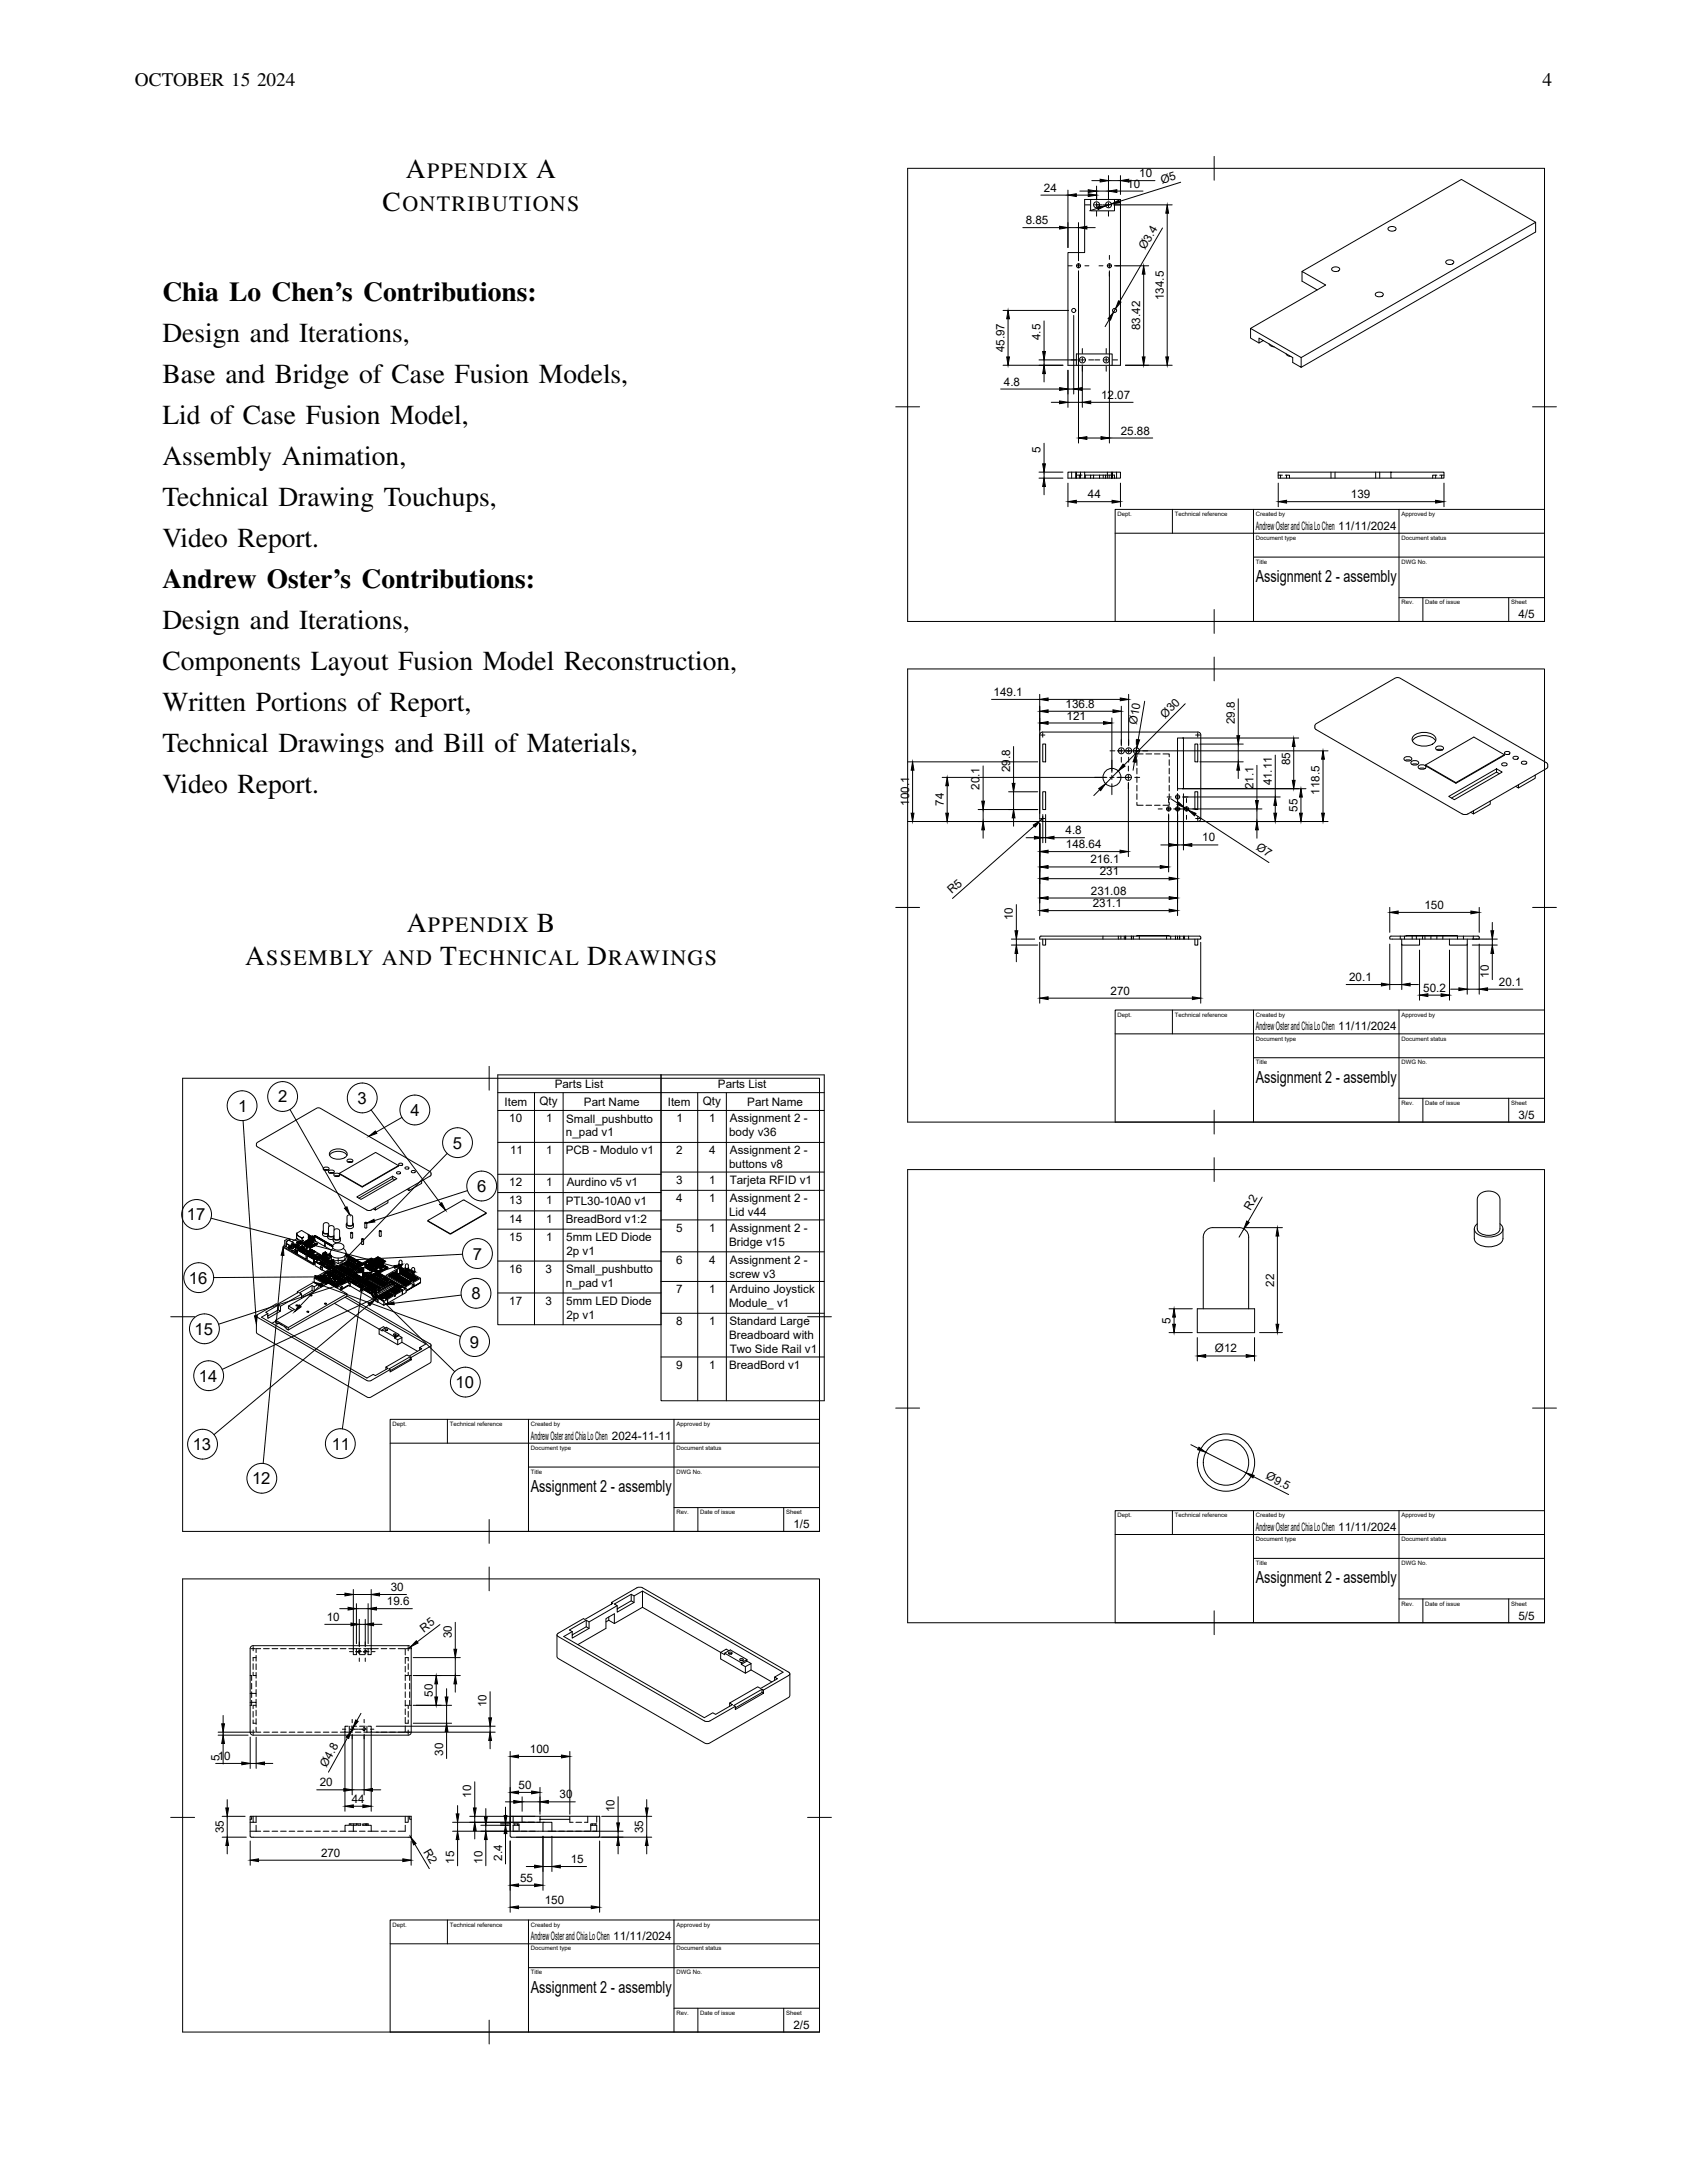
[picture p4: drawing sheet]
<svg xmlns="http://www.w3.org/2000/svg" width="216mm" height="279mm" viewBox="0 0 216 279" stroke-linecap="round" stroke-linejoin="round" font-family="sans-serif">
<defs><g id="words">
<g font-size="3.5">
<text x="52" y="22.7">A</text>
<text x="68.6" y="22.7">A</text>
<text x="49" y="27">C</text>
<text x="20.8" y="38.5">Chia Lo Chen’s Contributions:</text>
<text x="20.8" y="43.7">Design and Iterations,</text>
<text x="20.8" y="49">Base and Bridge of Case Fusion Models,</text>
<text x="20.8" y="54.2">Lid of Case Fusion Model,</text>
<text x="20.8" y="59.5">Assembly Animation,</text>
<text x="20.8" y="64.7">Technical Drawing Touchups,</text>
<text x="20.8" y="70">Video Report.</text>
<text x="20.8" y="75.2">Andrew Oster’s Contributions:</text>
<text x="20.8" y="80.5">Design and Iterations,</text>
<text x="20.8" y="85.7">Components Layout Fusion Model Reconstruction,</text>
<text x="20.8" y="91">Written Portions of Report,</text>
<text x="20.8" y="96.2">Technical Drawings and Bill of Materials,</text>
<text x="20.8" y="101.5">Video Report.</text>
<text x="52" y="119.2">A</text>
<text x="68.7" y="119.2">B</text>
<text x="31.4" y="123.5">A</text>
<text x="56.3" y="123.5">T</text>
<text x="75.1" y="123.5">D</text>
</g>
<g font-size="2.8">
<text x="54.7" y="22.7">PPENDIX</text>
<text x="51.5" y="27">ONTRIBUTIONS</text>
<text x="54.8" y="119.2">PPENDIX</text>
<text x="34.1" y="123.5">SSEMBLY AND</text>
<text x="58.7" y="123.5">ECHNICAL</text>
<text x="77.9" y="123.5">RAWINGS</text>
</g>
<g font-size="2.5">
<text x="17.3" y="11">OCTOBER 15 2024</text>
<text x="197.4" y="11">4</text>
</g>
<g font-size="2.1">
<text x="160.7" y="74.5">Assignment 2 - assembly</text>
<text x="30.5" y="142.3">1</text>
<text x="35.6" y="141.1">2</text>
<text x="45.8" y="141.3">3</text>
<text x="52.5" y="142.8">4</text>
<text x="160.7" y="138.6">Assignment 2 - assembly</text>
<text x="58" y="147">5</text>
<text x="61.1" y="152.6">6</text>
<text x="23.9" y="156.2">17</text>
<text x="60.5" y="161.2">7</text>
<text x="24.2" y="164.3">16</text>
<text x="60.3" y="166.3">8</text>
<text x="24.9" y="170.8">15</text>
<text x="60.1" y="172.5">9</text>
<text x="25.5" y="176.8">14</text>
<text x="58.3" y="177.6">10</text>
<text x="24.7" y="185.6">13</text>
<text x="42.4" y="185.5">11</text>
<text x="32.3" y="190">12</text>
<text x="67.9" y="191">Assignment 2 - assembly</text>
<text x="160.7" y="202.7">Assignment 2 - assembly</text>
<text x="67.9" y="255">Assignment 2 - assembly</text>
</g>
<g font-size="1.5">
<text x="145.8" y="22.7">10</text>
<text x="148.7" y="23.6" transform="rotate(-18 148.7 23.6)">Ø5</text>
<text x="131.3" y="28.7">8.85</text>
<text x="133.6" y="24.5">24</text>
<text x="144.3" y="24">10</text>
<text x="146.6" y="32" transform="rotate(-60 146.6 32)">Ø3.4</text>
<text x="148.9" y="38.4" transform="rotate(-90 148.9 38.4)">134.5</text>
<text x="128.6" y="45.1" transform="rotate(-90 128.6 45.1)">45.97</text>
<text x="133.2" y="43.5" transform="rotate(-90 133.2 43.5)">4.5</text>
<text x="145.9" y="42.2" transform="rotate(-90 145.9 42.2)">83.42</text>
<text x="128.5" y="49.3">4.8</text>
<text x="140.9" y="51">12.07</text>
<text x="133.2" y="57.9" transform="rotate(-90 133.2 57.9)">5</text>
<text x="143.4" y="55.6">25.88</text>
<text x="139.2" y="63.8">44</text>
<text x="172.9" y="63.8">139</text>
<text x="160.7" y="67.8">Andrew Oster and Chia Lo Chen 11/11/2024</text>
<text x="194.3" y="79.1">4/5</text>
<text x="127.2" y="89.1">149.1</text>
<text x="136.4" y="90.6">136.8</text>
<text x="136.5" y="92.1">121</text>
<text x="145.5" y="92.8" transform="rotate(-80 145.5 92.8)">Ø10</text>
<text x="149.1" y="92" transform="rotate(-45 149.1 92)">Ø30</text>
<text x="158" y="92.7" transform="rotate(-90 158 92.7)">29.8</text>
<text x="125.4" y="101.1" transform="rotate(-90 125.4 101.1)">20.1</text>
<text x="129.3" y="98.8" transform="rotate(-90 129.3 98.8)">29.8</text>
<text x="160.4" y="101" transform="rotate(-90 160.4 101)">21.1</text>
<text x="162.8" y="100.5" transform="rotate(-90 162.8 100.5)">41.11</text>
<text x="165.1" y="97.9" transform="rotate(-90 165.1 97.9)">85</text>
<text x="168.9" y="101.7" transform="rotate(-90 168.9 101.7)">118.5</text>
<text x="116.3" y="103.1" transform="rotate(-90 116.3 103.1)">100.1</text>
<text x="120.8" y="103.1" transform="rotate(-90 120.8 103.1)">74</text>
<text x="136.4" y="106.8">4.8</text>
<text x="153.9" y="107.7">10</text>
<text x="166" y="103.9" transform="rotate(-90 166 103.9)">55</text>
<text x="136.4" y="108.6">148.64</text>
<text x="139.6" y="110.5">216.1</text>
<text x="140.8" y="112">231</text>
<text x="160.7" y="108.7" transform="rotate(33 160.7 108.7)">Ø7</text>
<text x="121.8" y="114.5" transform="rotate(-42 121.8 114.5)">R5</text>
<text x="129.6" y="117.8" transform="rotate(-90 129.6 117.8)">10</text>
<text x="139.6" y="114.5">231.08</text>
<text x="139.9" y="116.1">231.1</text>
<text x="182.3" y="116.3">150</text>
<text x="172.7" y="125.6">20.1</text>
<text x="190.5" y="125.1" transform="rotate(-90 190.5 125.1)">10</text>
<text x="142.1" y="127.3">270</text>
<text x="160.7" y="131.9">Andrew Oster and Chia Lo Chen 11/11/2024</text>
<text x="182.1" y="126.9">50.2</text>
<text x="191.8" y="126.2">20.1</text>
<text x="64.6" y="141.5">Item</text>
<text x="65.2" y="143.6">10</text>
<text x="69" y="141.4">Qty</text>
<text x="69.9" y="143.6">1</text>
<text x="71" y="139.2">Parts List</text>
<text x="72.5" y="143.7">Small_pushbutto</text>
<text x="74.7" y="141.5">Part Name</text>
<text x="85.5" y="141.5">Item</text>
<text x="86.6" y="143.6">1</text>
<text x="89.9" y="141.4">Qty</text>
<text x="90.8" y="143.6">1</text>
<text x="91.9" y="139.2">Parts List</text>
<text x="93.4" y="143.7">Assignment 2 -</text>
<text x="95.6" y="141.5">Part Name</text>
<text x="194.3" y="143.2">3/5</text>
<text x="65.3" y="147.7">11</text>
<text x="69.9" y="147.7">1</text>
<text x="72.4" y="147.8">PCB - Modulo v1</text>
<text x="72.4" y="145.5">n_pad v1</text>
<text x="86.5" y="147.7">2</text>
<text x="90.7" y="147.7">4</text>
<text x="93.3" y="145.4">body v36</text>
<text x="93.3" y="149.5">buttons v8</text>
<text x="93.4" y="147.7">Assignment 2 -</text>
<text x="65.2" y="154.1">13</text>
<text x="65.2" y="151.8">12</text>
<text x="69.9" y="151.8">1</text>
<text x="69.9" y="154.1">1</text>
<text x="72.4" y="154.2">PTL30-10A0 v1</text>
<text x="72.5" y="151.8">Aurdino v5 v1</text>
<text x="86.5" y="151.5">3</text>
<text x="86.6" y="153.8">4</text>
<text x="90.8" y="151.5">1</text>
<text x="90.8" y="153.8">1</text>
<text x="93.3" y="155.7">Lid v44</text>
<text x="93.4" y="151.5">Tarjeta RFID v1</text>
<text x="93.4" y="153.9">Assignment 2 -</text>
<text x="160" y="155" transform="rotate(-60 160 155)">R2</text>
<text x="65.2" y="158.8">15</text>
<text x="65.2" y="156.5">14</text>
<text x="69.9" y="156.5">1</text>
<text x="69.9" y="158.8">1</text>
<text x="72.4" y="156.5">BreadBord v1:2</text>
<text x="72.5" y="158.8">5mm LED Diode</text>
<text x="72.5" y="160.6">2p v1</text>
<text x="86.5" y="157.6">5</text>
<text x="86.5" y="161.7">6</text>
<text x="90.7" y="161.7">4</text>
<text x="90.8" y="157.6">1</text>
<text x="93.3" y="159.5">Bridge v15</text>
<text x="93.4" y="157.7">Assignment 2 -</text>
<text x="93.4" y="161.8">Assignment 2 -</text>
<text x="65.2" y="162.9">16</text>
<text x="65.2" y="167">17</text>
<text x="69.8" y="162.9">3</text>
<text x="69.8" y="167">3</text>
<text x="72.4" y="164.7">n_pad v1</text>
<text x="72.5" y="162.9">Small_pushbutto</text>
<text x="72.5" y="167">5mm LED Diode</text>
<text x="86.5" y="165.5">7</text>
<text x="90.8" y="165.5">1</text>
<text x="93.3" y="167.3">Module_ v1</text>
<text x="93.4" y="163.5">screw v3</text>
<text x="93.4" y="165.5">Arduino Joystick</text>
<text x="163.1" y="164.7" transform="rotate(-90 163.1 164.7)">22</text>
<text x="72.5" y="168.8">2p v1</text>
<text x="86.5" y="169.6">8</text>
<text x="90.8" y="169.6">1</text>
<text x="93.3" y="171.4">Breadboard with</text>
<text x="93.4" y="169.6">Standard Large</text>
<text x="93.4" y="173.2">Two Side Rail v1</text>
<text x="149.8" y="169.4" transform="rotate(-90 149.8 169.4)">5</text>
<text x="155.5" y="173.1">Ø12</text>
<text x="86.5" y="175.2">9</text>
<text x="90.8" y="175.2">1</text>
<text x="93.3" y="175.2">BreadBord v1</text>
<text x="67.9" y="184.3">Andrew Oster and Chia Lo Chen 2024-11-11</text>
<text x="161.9" y="189.2" transform="rotate(27 161.9 189.2)">Ø9.5</text>
<text x="101.6" y="195.6">1/5</text>
<text x="160.7" y="195.9">Andrew Oster and Chia Lo Chen 11/11/2024</text>
<text x="50" y="203.6">30</text>
<text x="41.8" y="207.5">10</text>
<text x="49.5" y="205.4">19.6</text>
<text x="54.2" y="209" transform="rotate(-37 54.2 209)">R5</text>
<text x="57.8" y="209.7" transform="rotate(-90 57.8 209.7)">30</text>
<text x="194.3" y="207.3">5/5</text>
<text x="55.4" y="217.2" transform="rotate(-90 55.4 217.2)">50</text>
<text x="62.3" y="218.5" transform="rotate(-90 62.3 218.5)">10</text>
<text x="27.9" y="225.3">10</text>
<text x="28.1" y="225.4" transform="rotate(-90 28.1 225.4)">5</text>
<text x="41.8" y="226.3" transform="rotate(-61 41.8 226.3)">Ø4.8</text>
<text x="56.7" y="224.7" transform="rotate(-90 56.7 224.7)">30</text>
<text x="67.8" y="224.4">100</text>
<text x="40.9" y="228.6">20</text>
<text x="45" y="230.8">44</text>
<text x="60.3" y="230.1" transform="rotate(-90 60.3 230.1)">10</text>
<text x="66.4" y="229">50</text>
<text x="71.6" y="230.2">30</text>
<text x="78.7" y="232" transform="rotate(-90 78.7 232)">10</text>
<text x="28.6" y="234.6" transform="rotate(-90 28.6 234.6)">35</text>
<text x="41.1" y="237.6">270</text>
<text x="54.2" y="237" transform="rotate(59 54.2 237)">R2</text>
<text x="58.1" y="238.5" transform="rotate(-90 58.1 238.5)">15</text>
<text x="61.7" y="238.5" transform="rotate(-90 61.7 238.5)">10</text>
<text x="64.3" y="238.2" transform="rotate(-90 64.3 238.2)">2.4</text>
<text x="73" y="238.4">15</text>
<text x="82.3" y="234.6" transform="rotate(-90 82.3 234.6)">35</text>
<text x="66.6" y="240.8">55</text>
<text x="69.7" y="243.7">150</text>
<text x="67.9" y="248.3">Andrew Oster and Chia Lo Chen 11/11/2024</text>
<text x="101.6" y="259.7">2/5</text>
</g>
<g font-size=".8">
<text x="143" y="66">Dept.</text>
<text x="150.4" y="66">Technical reference</text>
<text x="160.7" y="66">Created by</text>
<text x="160.7" y="69.1">Document type</text>
<text x="179.4" y="66">Approved by</text>
<text x="179.4" y="69.1">Document status</text>
<text x="160.7" y="72.2">Title</text>
<text x="179.4" y="72.2">DWG No.</text>
<text x="179.4" y="77.3">Rev.</text>
<text x="182.4" y="77.3">Date of issue</text>
<text x="193.4" y="77.3">Sheet</text>
<text x="143" y="130.1">Dept.</text>
<text x="150.4" y="130.1">Technical reference</text>
<text x="160.7" y="130.1">Created by</text>
<text x="179.4" y="130.1">Approved by</text>
<text x="160.7" y="133.2">Document type</text>
<text x="160.7" y="136.2">Title</text>
<text x="179.4" y="133.2">Document status</text>
<text x="179.4" y="136.2">DWG No.</text>
<text x="179.4" y="141.4">Rev.</text>
<text x="182.4" y="141.4">Date of issue</text>
<text x="193.4" y="141.4">Sheet</text>
<text x="50.2" y="182.5">Dept.</text>
<text x="57.6" y="182.5">Technical reference</text>
<text x="67.9" y="182.5">Created by</text>
<text x="67.9" y="185.6">Document type</text>
<text x="86.6" y="182.5">Approved by</text>
<text x="86.6" y="185.6">Document status</text>
<text x="67.9" y="188.6">Title</text>
<text x="86.6" y="188.6">DWG No.</text>
<text x="86.6" y="193.8">Rev.</text>
<text x="89.6" y="193.8">Date of issue</text>
<text x="100.6" y="193.8">Sheet</text>
<text x="143" y="194.2">Dept.</text>
<text x="150.4" y="194.2">Technical reference</text>
<text x="160.7" y="194.2">Created by</text>
<text x="160.7" y="197.3">Document type</text>
<text x="179.4" y="194.2">Approved by</text>
<text x="179.4" y="197.3">Document status</text>
<text x="160.7" y="200.3">Title</text>
<text x="179.4" y="200.3">DWG No.</text>
<text x="179.4" y="205.5">Rev.</text>
<text x="182.4" y="205.5">Date of issue</text>
<text x="193.4" y="205.5">Sheet</text>
<text x="50.2" y="246.6">Dept.</text>
<text x="57.6" y="246.6">Technical reference</text>
<text x="67.9" y="246.6">Created by</text>
<text x="67.9" y="249.6">Document type</text>
<text x="86.6" y="246.6">Approved by</text>
<text x="86.6" y="249.6">Document status</text>
<text x="67.9" y="252.7">Title</text>
<text x="86.6" y="252.7">DWG No.</text>
<text x="86.6" y="257.9">Rev.</text>
<text x="89.6" y="257.9">Date of issue</text>
<text x="100.6" y="257.9">Sheet</text>
</g>
</g></defs>
<!-- layer: Visible -->
<g fill="none" stroke="#000" stroke-width=".13">
<path d="M139.6 25.5h-.8v6.8h-2.1v14.5h5.6v-1.5h-4.5v1.5M142.6 25.5h-3v1.5h3v-1.5h.8v21.3h-1.1M166.6 34.7l20.4-11.7 9.5 5.4v1.3l-30 17.3M168.6 37.1l-2-1.1v-1.3l3.1 1.8-9.7 5.5M170.6 34.2a.7 .7 0 0 1 .8 .2v.1a.67 .67 0 0 1-1 0v-.1zM176.2 37.5a.7 .7 0 0 1 .8 .1v.2a.67 .67 0 0 1-1 0v-.2zM177.8 29.1a.7 .7 0 0 1 .9 .1v.2a.67 .67 0 0 1-1.1 0v-.2zM185.2 33.3a.7 .7 0 0 1 .8 .2v.1a.67 .67 0 0 1-1 0v-.1zM196.5 28.4l-30 17.4M161.7 43.6l-.6 .3v-.6l4.3 2.5v.6l1.1 .6v-1.2l-6.5-3.8v1.3l1.1 .6M162.4 44l.4 .3 .3 .1M164.6 45.3l.1 .1 .5 .2"/>
<path d="M138.8 60.4h-2.1v.8h2.1M139.6 61.2v-.4h3v.4M139.6 61.2h-.8v-.8h4.6v.8h-.8M139.6 61.2h.4M140 61.2h.7M140 60.8v.4M140.7 61.2h.8M140.7 60.8v.4M141.5 61.2h.8M141.5 60.8v.4M142.3 61.2h.3M142.3 60.8v.4"/>
<path d="M178 60.4h6.8v.8h-6.8zM178 60.4h-14.4v.8h14.4M133.1 93.9l.3-.2h20.1l.2 .4-.1 10.9-.3 .1h-20l-.2-.3zM133.4 95.2h.4v2.3h-.4zM150.7 94.5h.8v6.4h-.8zM152.9 95.2h.4v2.3h-.4zM168.3 93.2l.1 .2 19 10.9 .4-.1 10.1-5.8 .2-.2v-.4l-.2-.2-18.9-10.9-.5 .1-10 5.8-.2 .2v.4M179.8 97.3h.2h.5M179.8 96.9a.56 .56 0 0 1 .9 .3 .55 .55 0 0 1-.6 .2 .55 .55 0 0 1-.4-.4zM180.7 97.4a.56 .56 0 0 1 .9 .3 .55 .55 0 0 1-.6 .2 .55 .55 0 0 1-.4-.3zM180.7 97.8h.2h.5M180.8 94.8a1.97 1.97 0 0 1 2.9 0"/>
<path d="M180.9 94.2a2.15 2.15 0 0 1 2.7 0 .63 .63 0 0 1-.3 1 2.23 2.23 0 0 1-2.4-.2l-.2-.2v-.3zM181.6 98a.56 .56 0 0 1 .9 .2 .55 .55 0 0 1-.6 .3 .55 .55 0 0 1-.4-.4zM181.6 98.4l.3-.1 .5 .1M182.4 97.9l6.2-3.6 3.9 2.3v.1l-6.2 3.6-3.9-2.3zM182.4 97.9l3.9 2.3M183.9 96l.2-.1 .5 .1M183.9 95.6a.56 .56 0 0 1 .8 .2 .55 .55 0 0 1-.5 .3 .55 .55 0 0 1-.5-.4zM191.5 98.4v.4M191.9 99l-.4-.2-5.7 3.3M192.2 97.8a.4 .4 0 0 1 .7 .1 .4 .4 0 0 1-.7-.1zM192.5 96.6l-6.2 3.6v.1M192.5 96.3a.4 .4 0 0 1 .7 .1 .4 .4 0 0 1-.7-.1z"/>
<path d="M193.6 96.9a.4 .4 0 0 1 .7 .1 .4 .4 0 0 1-.7-.1zM194.7 97.6a.4 .4 0 0 1 .7 .1 .4 .4 0 0 1-.7-.1zM196.5 99.2v.4l-2.2 1.2M133.1 119.9l20.4-.1 .1 .1 .1 .3h-20.6zM133.4 101.3h.4v2.3h-.4zM145.5 119.8v-.1h4.1v.1M152.9 101.3h.4v2.3h-.4zM177.9 119.9l11.3-.1 .1 .1v.3h-11.4zM179.9 119.8v-.1h6.6v.1M185.4 101.9l6.1-3.5 .7 .4-6.1 3.6zM188.6 103.8v.4l-.4-.2M190.7 102.5v.4l-2.1 1.3"/>
<path d="M194.3 100.4v.4l-.3-.2M133.4 120.2v.8h.4v-.8M152.9 120.2v.8h.4v-.8M179.4 120.2v.8h2.3v-.8M185.5 120.2v.8h2.3v-.8M36.3 159.6v.1l3.8 2.2v-.1M36.3 159.6l3.8 2.2M36.4 158.8v.7l.5 .2M36.4 159.4l-.1 .2M36.7 159.1l-.1 .1M36.7 159.1l.4 .3M36.7 158.9l-.1 .7v-.4l.5 .2 .1 .5"/>
<path d="M36.9 159.8h.1M36.9 159.7l.2 .1M36.9 159.5v.3M36.9 159.8h.2M36.9 159.5h.2v.3M37.1 159.9h.1M37.1 159.8h.1M37.1 159.5v.3M37.1 159.4l.1 .2M37.1 158.6l-.2-.1-.5 .3M37.1 158.6v.2M37.1 158.6l-.4 .3"/>
<path d="M37.1 159.6h.3l-.2 .1M37.3 159.5h.1M37.3 159.5v.1M37.4 159.5v.3M37.4 159.8h.1M37.5 159.2l-.1 .1-.1 .2M37.5 159.7h.1M37.5 159.3h-.1v.2M37.5 159.6v.1M37.6 159.6h.1M37.6 159.7l-.4 .2-.3-.1M37.6 159.7l-.2 .1"/>
<path d="M37.6 159.1l-.6-.3a.37 .37 0 0 0-.3 .3M37.6 159.4l-.1-.1h-.1l.1 .2v.2l-.1 .1M37.7 159.4h.1l-.1 .1-.1 .1zM37.7 159.4l-.1 .1zM37.7 159.3v.1M37.7 159.5l-.1 .2M37.7 159.3l-.1 .1v.2M37.7 159.9l.2 .2M37.7 159.3l.3-.1 .2 .1-.4 .2v-.1M37.7 159.5l.1 .1M37.7 159.5h.1zM37.8 159.3h.1z"/>
<path d="M37.8 159.3h.1M37.8 159.9l-.1 .1 .2 .1M37.8 159.9v.1M37.8 159.9l.3 .1M37.8 159.9h.1M37.8 159.5h.1M37.8 159.5v.1M37.8 159.3h-.1M37.8 160h.1M37.8 159.6l.1 .1 .3 .1M37.8 159.6h.1M37.8 159.3h-.2v-.2a.42 .42 0 0 0-.4 .6"/>
<path d="M37.8 159.4h.1zM37.9 159.3h.1M37.9 159.3h-.2M37.9 159.6l.3 .2-.3-.1zM37.9 159.5l-.1 .1M37.9 159.4h.1zM37.9 159.4h.1M37.9 159.6h.1M37.9 159.5h.1M37.9 159.5v.1M37.9 158.5h.1M38 159.6h.1"/>
<path d="M38 158.5h.1M38 159.3h.1M38 157.9v.6M38 159.5v.1M38 157.9l.1 .3 .5 .2M38 158.5l.1 .1zM38 159.4h-.1M38 157.9h.1M38 158.5l.1 .1M38 159.6h-.1M38 157.8l.6-.3 .8 .5M38 159.6l.1 .1"/>
<path d="M38 159.6l.1 .1zM38 157.8l.1 .4M38 159.5h.1M38 159.4h.1M38 159.5h-.1M38 157.8v.1M38 159l.1 .1M38 159h.1M38 159v.1M38 159l.1 .2-.1-.1M38 159l.2 .1h-.1M38 158.5l-.7 .4"/>
<path d="M38 159.7h.1M38 159.4h.1zM38.1 159h.1M38.1 159.4v.1M38.1 159.1h.1M38.1 159v.1M38.1 160l.1-.1 1.1 .6-.1 .1zM38.1 160v.5l1.1 .7v-.6M38.1 159.7h.1M38.1 159.5h.1M38.1 158.6h.1M38.1 158.6l.3 .2"/>
<path d="M38.1 160l.1-.1 .1 .1-.1 .1zM38.1 159.4l.1 .1v-.1M38.1 158.9v.1M38.1 158.9h.1M38.1 159.4h.1M38.1 159.7h.1zM38.1 159.1l.3-.1-.2 .1M38.1 158.2l.5 .3 .2-.1M38.1 158.2h.1M38.2 159.7h.1M38.2 159.8h.1M38.2 159.4h.1"/>
<path d="M38.2 159.3v.1M38.2 159.4v.1M38.2 159.7h-.1M38.2 159.6l.1 .1M38.2 159h.1M38.2 159.1h.1M38.2 159.4h-.1M38.2 158.9h.2M38.2 158.9h.1M38.2 159.4l.1 .1M38.2 159.6v.1M38.2 159.9l.1 .1"/>
<path d="M38.2 159.6v.1v-.1M38.2 159.9a.26 .26 0 0 1 .2-.2 .26 .26 0 0 1 .3 .2l-.1 .3M38.2 159.5h.1M38.2 158.9v.1M38.2 159.5h.1h-.1M38.2 159.9l.1 .1h.2M38.2 159.9h.1M38.2 159.1l-.1 .1M38.2 159.8l.3 .2h-.2zM38.3 159h.1M38.3 159h-.1M38.3 158.9h.1"/>
<path d="M38.3 158.9h-.1h.2M38.3 159.8h.1M38.3 158.9l-.3 .1h.1M38.3 159.8v-.1a.27 .27 0 0 0-.2-.2 .27 .27 0 0 0-.3 .2v.2M38.3 159.1l.1 .1M38.3 159.1h.2h-.2M38.3 159v.1M38.4 159.8h.1M38.4 159h.1M38.4 158.9h.1M38.4 158.9l-.2 .2M38.4 159.8h-.1"/>
<path d="M38.4 159.7h.1M38.4 159.9h.1M38.4 159.9h.1zM38.4 159.2h.1M38.4 159h-.1M38.4 159l-.2 .1M38.4 158.8h.1M38.5 159.9h.1M38.5 159.2h.1M38.5 159h.1M38.5 159l-.2 .1M38.5 159.6h.1"/>
<path d="M38.5 159.9l.1 .1M38.5 159.1h.1M38.5 159.1l-.1 .1M38.5 159.9h.1zM38.5 159.7h.1M38.5 159.6l.2 .1M38.5 159.1h-.1M38.5 159.7l.2 .1M38.6 159.6h.1M38.6 159.9h.1M38.5 160h.1M38.6 159.9h-.1"/>
<path d="M38.6 159.1h.1M38.6 158.8v.1M38.6 158.8l-.1 .1M38.6 157.5h.1M38.6 159.8v.1M38.6 159.6h-.1M38.6 158.4h.1M38.6 158.9h.1M38.6 158.5v.4l.2 .1 .7-.4M38.6 159.4l.4 .2M38.7 158.5h.1M38.7 159.8h.1"/>
<path d="M38.7 159.3l.3 .3M38.7 159.7h.1M38.7 158.4h.1M38.7 159.7v.1M38.7 159.9h.1M38.7 160h.1M38.7 160v.2l1.9 1.1M38.7 159.2h.1M38.7 158.7l.1 .1zM38.8 158.7v.1M38.8 159.7h-.1M38.8 159.7h.1"/>
<path d="M38.8 158.8h-.1M38.8 159.1h-.1M38.8 159.8h.1M38.8 159.7v.1M38.8 159.1h.1M38.8 159.2h.1zM38.8 159.2h.1M38.8 159.8h-.1h.1M38.9 158.4h.1M38.8 158.4l-.2 .1M38.8 158.4h.1M38.8 159.7l-.1 .1"/>
<path d="M38.8 160h.1M38.8 159.3l.1-.1zM38.8 159.6l-.1-.1-.2 .2M38.8 159.6l-.1 .1M38.9 159.8l-.1 .2M38.9 159.2h.1M38.9 159.2v.1M38.9 159.8l.6 .4M38.9 159.1h.1M38.9 159.3h.1zM38.9 159.1v.1M38.9 159.2l-.1 .1"/>
<path d="M38.9 159.3h.1M38.9 159.2h-.2v.2M38.9 159.2l.4 .2v.2M38.9 159.9v.1M38.9 160h-.2l1.9 1.1 .1-.1M38.9 159h.1M38.9 160h.1M38.9 159.9h.1M39 159.3h.1M39 158.9l-.1 .1M39 159.9l-.1 .2h.1M39 159.3h-.1"/>
<path d="M39 159.2h.1M39 159l.1 .1M39 159h.1M39 159.1h.1M39 159v.1M39 159.2l.1 .1M39.1 159.3h.1M39 160v.1M39 160h.1M39.1 160h-.1M39.1 159.4h.1M39.1 159.3h-.1"/>
<path d="M39.1 159.4h-.1M39.1 159.1h.1M39.1 159.2v.1M39.1 159h-.1M39.1 159h.1M39.1 159.3l-.1 .1M39.2 159.4h.1M39.1 158.9h.1M39.1 159v.1M39.1 160h.1M39.1 159l.2-.1zM39.1 158.9l.1 .1"/>
<path d="M39.1 159.4h.1zM39.2 159.4h-.1M39.2 158.8l-.1 .1M39.2 159.7h.2M39.2 159h.1M39.2 158.9h.1M39.2 159.7h.2l-.2 .1zM39.2 159v.1M39.2 159l.1 .1M39.2 158.9l.1 .1M39.2 159.1h.1M39.2 159.2l.3-.1 .3 .1-.3 .2z"/>
<path d="M39.2 159.2l.1 .1M39.2 158.9v.1M39.3 158.9h-.1M39.3 159.3h.1M39.3 159.1h-.1M39.3 158.9h.1M39.3 159h.1M39.3 159h-.1M39.3 159.3l.2 .1M39.3 159.2h.1M39.4 159.4h.1M39.3 159.5h.1"/>
<path d="M39.3 159.5v.1M39.3 158.9v.1M39.3 159.6h.1M39.3 159.4v.1M39.3 159.4h.1M39.4 159.3h.1M39.4 158.9l-.1 .1M39.4 158.9v.1M39.4 159.5h.1M39.4 159.5v.1M39.4 158.8l-.1 .1M39.4 158.8h.1"/>
<path d="M39.4 159h.1M39.4 159.5h-.1M39.4 159.4v.1M39.4 158.7h-.1M39.4 159.2l.1-.1zM39.4 158.8v.1M39.4 159.2h.1M39.4 158.9h.1M39.4 159.3v.1M39.4 159.6l.1-.1zM39.4 158h.1M39.5 159.2h.1"/>
<path d="M39.5 159.4h.1M39.5 159.1h.1M39.5 158.8h.1M39.5 158.6h.1M39.5 158.5v.1M39.5 158.9h-.1M39.5 158.1h.1M39.5 158v.6M39.5 158.4h.1M39.5 159.3h.1M39.5 159.1h-.1M39.5 159.1l-.1 .1"/>
<path d="M39.5 158.2h.2h-.2M39.5 158.7h.1M39.5 158.7l-.1 .1M39.5 158.5h.1M39.5 158.8v.1M39.5 159.2v.1M39.5 158.7v.1M39.5 159.1v.1M39.6 159.3h.1M39.6 159.2h.1M39.5 158.9l.1-.1zM39.6 159.4h-.1"/>
<path d="M39.6 159.4h.1M39.6 158.1h-.1M39.6 158.1h.1M39.6 158.1l.2 .1M39.6 159.1h.1M39.6 159.2h-.1M39.6 158.8h.1M39.6 158.5v.1l-.1-.1M39.6 158.5h-.1M39.6 158.7h.1M39.6 158.7l.1 .1M39.6 158.5h.1"/>
<path d="M39.6 159.6v.1zM39.6 158.4h.1M39.6 159.1v.1M39.6 158.5v.1M39.6 159.6h.1M39.6 158.5l.1 .1M39.6 158.6h.1M39.6 159h.2M39.6 159.3v.1M39.6 159.2v.1M39.6 159.7h.1M39.6 159.6v.1"/>
<path d="M39.6 160h.1M39.6 159h.2zM39.6 159.9h.1zM39.7 159.3v.1M39.7 159.6h-.1M39.7 158.5h.1M39.7 158.5v.1h-.1M39.7 159.6h.1M39.7 159.3h-.1M39.7 159.3h.1M39.7 158.6v.1M39.7 158.6h.1"/>
<path d="M39.7 158.5v.1M39.7 159.7h.1M39.7 159h.1M39.7 159.6v.1M39.7 158.2v.1M39.7 158.8h.1M39.7 159.1h.1M39.7 158.2l-.2 .1M39.7 159.9h-.1M39.7 159.9h.1zM39.7 159.9h.1M39.7 158.7h.1"/>
<path d="M39.7 159.9v.1M39.7 158.7v.1M39.7 158.8l.1 .1M39.7 158.7h.2M39.7 159.7h.1zM39.7 159.5v.1M39.7 159.5h.1M39.7 159.6l.1 .1M39.8 159.9l-.1 .1M39.8 159.6v.1zM39.8 159h.1M39.8 159.1h.1"/>
<path d="M39.8 159.7h.1M39.8 159.6h.1M39.8 159.5h.1M39.8 159.2l-.1 .1M39.8 160h.1M39.8 159.1h.1zM39.8 158.9l.1 .1zM39.8 159.9v.1M39.8 159.9h-.1M39.8 158.2h.1M39.8 159.6v.1M39.8 159.9h.1"/>
<path d="M39.8 158.6h.1M39.8 158.6h-.1M39.8 158.4l-.2 .1M39.8 158.3l-.2 .2M39.8 158.2l.1 .1M39.8 159.7l.1-.1zM39.9 159.1h.1M39.9 159h.1M39.8 158.3h.1M39.8 159.5l.1 .1zM39.8 158.3l-.2 .1M39.8 158.3v.4"/>
<path d="M39.8 159.4v.1M39.9 158.7v.3M39.9 159.5h.1M39.9 158.7v.1M39.9 158.4h.1M39.9 158.3v.1M39.9 158.3h-.1M39.9 160h.1M39.9 158.3h.1M39.9 158.5h.1M39.9 159.4h.1M39.9 159.6h.2"/>
<path d="M39.9 159.5h.1zM39.9 159h.1zM39.9 158.2v.2zM39.9 158.7h.1M39.9 158.5v.1M39.9 159.6h.1M40 159.1h.1M40 159h.1M40 158.8h.1M40 158.2h.1M40 158.4h.1M40 159.4l.1 .1z"/>
<path d="M40 158.2h-.1M40 158.2v.2M40 158.4v.4M40 159.4h.1M40 159.5h-.1M40 159.5h.1M40 159.6h.1M40 158.8v.2M40 159.4h-.1M40 159.5l.1 .1M40 159.5l-.1 .1M40 158.5l.1 .1"/>
<path d="M40.1 159.5h.1M40.1 159.4h.1M40.1 159.4h-.1l.1 .1M40.1 158.3v.2zM40.1 158.6h-.1M40.1 158.8h-.1M40.1 158.6h.1M40.1 159.3h.1M40.1 159.4h-.1M40.1 159.4l.2-.1-.2 .1M40.1 159.3v.1M40.1 158.3h.1"/>
<path d="M40.1 158.5h.1M40.1 159.4l.1 .1M40.1 158.3v.2M40.1 158.5v.3M40.1 159.4v.1M40.1 158.4l.1 .1M40.1 159.3l.1 .1M40.2 158.5v.1M40.2 159.4l-.1 .1M40.2 159.4v.1M40.2 159.4h.1M40.2 159.3h.1"/>
<path d="M40.2 159.4h-.1M40.2 158.2l.1-.1 1.4 .8-.2 .1zM40.2 158.2l-.1 .4M40.2 159.3h-.1M40.2 159.5h.1M40.2 159.2l.1 .1M40.2 158.7h-.1M40.2 159.2h.1M40.2 158.2h.2l-.1 .1zM40.2 158.4h.1M40.2 158.4v.4M40.3 158.4h.1"/>
<path d="M40.3 159.4h.1M40.3 159.3h.1h-.1M40.3 159.2h.1M40.3 158.2v.1M40.3 159.3l-.1 .1M40.3 159.3v.1M40.3 159.4h-.1M40.3 159.3h.1M40.3 159.2v.1M40.3 159.2h-.1M40.3 158.7h.1M40.3 158.1l.1 .1"/>
<path d="M40.3 159.3l.1-.1zM40.3 159.3h.2M40.3 158.3h.3h-.2zM40.4 158.7l-.3 .2-.1-.1M40.4 159.3h.1M40.4 158.7l-.1 .2-.2 .1h-.1M40.4 158.8l1.1 .7v-.5M40.4 158.3h.1M40.4 159.2h.1M40.4 159.4h.1M40.4 159.1h.1M40.4 158.2l.1 .1"/>
<path d="M40.4 159.1v.1M40.5 159.2h.1M40.5 159.1l-.1 .1M40.5 159.2v.1zM40.5 159.1h.1M40.5 159.3h.1M40.5 158.4l.1-.1 .1 .1zM40.5 159.2v.1M40.5 159.3l.1-.1zM40.5 159.2h.1zM40.6 158.3l-.1 .1M40.6 158.4h.1h.1l-.1 .1z"/>
<path d="M40.6 158.4h.1M40.7 158.4v.1M40.7 158.5h.3l-.1 .1zM40.8 158.5h-.1M40.9 158.5h-.1M40.9 158.6h.2l-.1 .1zM40.9 158.5v.1M41 158.5l-.1 .1M41 158.7l.1-.1 .1 .1zM41.1 158.6l-.1 .1M41.1 158.6v.1M41.2 158.8l.1-.1 .1 .1h-.1z"/>
<path d="M41.2 158.7h-.1M41.3 158.7l-.1 .1M41.3 157.7v.3a.5 .5 0 0 0 .6 .2M41.3 158.8h.2l-.1 .1zM41.3 158.8h.1M41.4 157.7a.45 .45 0 0 0 .6 .1M41.4 157.5l-.1 .1a.46 .46 0 0 0 .7 .3l-.1 .1a.48 .48 0 0 0 .8 .2M41.4 158.8v.1M41.4 158.9h.3l-.2 .1zM41.5 158.9h-.1M41.5 149.4a.42 .42 0 0 1 .6 .2 .42 .42 0 0 1-.4 .2 .42 .42 0 0 1-.3-.3zM41.5 149.7h.5"/>
<path d="M41.5 158.9h.1M41.6 158.9l-.1 .1M41.6 159v.6l.8 .4M41.6 159.5h-.1M41.7 159h.1h.1l-.1 .1zM41.7 158.9v.1M41.7 159.1h.1M41.8 159v.1M41.8 159.1h.2l-.1 .1zM41.8 159.1l.1 .1M41.9 159.1h.1M41.9 159.2l.1-.1 .1 .1z"/>
<path d="M41.9 158.1v.3a.52 .52 0 0 0 .7 .2M42 159.1v.1M42.1 159.3l.1-.1 .1 .1zM42.1 159.2l-.1 .1M42.1 157v-.2a.37 .37 0 0 0-.4-.3 .37 .37 0 0 0-.3 .3v.9M42.1 150.1h.6M42.1 149.8a.42 .42 0 0 1 .7 .2 .42 .42 0 0 1-.4 .2 .42 .42 0 0 1-.4-.3zM42.2 159.2l-.1 .1M42.2 147.9a1.48 1.48 0 0 1 2.2 0M42.2 159.4l.1-.1 .1 .1h-.1zM42.2 147.5a1.57 1.57 0 0 1 2.2 0v.2a1.01 1.01 0 0 1-1.1 .7 1.01 1.01 0 0 1-1.2-.7zM42.2 159.3h.1"/>
<path d="M42.3 159.3v.1M42.3 159.4h.3l-.2 .1zM42.4 159.4h-.1M42.4 159.4v.1M42.5 159.5h-.1M42.5 159.5h.1M42.6 159.5h-.1M42.6 159.4l-.8-.4h-.2l.9 .6M42.6 159.4a.84 .84 0 0 1 1.4 .2 .88 .88 0 0 1-1.5 0zM42.6 159.8a.63 .63 0 0 0-.3 .7 .63 .63 0 0 0 .7 .5 1.01 1.01 0 0 0 1.3-.6l-.1-.3-.3-.3M42.6 158.5v.3a.53 .53 0 0 0 1 0v-.3M42.7 158.3v.1a.48 .48 0 0 0 .4 .3 .48 .48 0 0 0 .5-.3l-.1-.1"/>
<path d="M42.8 157.4v-.3a.37 .37 0 0 0-.4-.2 .37 .37 0 0 0-.4 .2v1a.45 .45 0 0 0 .7 0M42.8 150.5h.6M42.8 150.2a.42 .42 0 0 1 .7 .2 .42 .42 0 0 1-.4 .2 .42 .42 0 0 1-.4-.3zM43.4 150.2l4.7-2.7 2.9 1.7-4.6 2.7zM43.4 150.2l3 1.7M43.5 158.5a.42 .42 0 0 1-.8 0v-1a.38 .38 0 0 1 .4-.2 .38 .38 0 0 1 .4 .2v1M44.3 156.7v.3a.53 .53 0 0 0 .9 0v-.3M44.4 156.5l-.1 .1a.48 .48 0 0 0 .5 .3 .48 .48 0 0 0 .4-.3l-.1-.1M44.5 155.6l.2-.1 .4 .1v1.1a.42 .42 0 0 1-.7 0zM44.5 148.7h.6M44.5 148.4a.42 .42 0 0 1 .7 .2 .42 .42 0 0 1-.5 .2 .42 .42 0 0 1-.3-.3zM44.9 157.8v.6l.1 .1 .1-.1v-.6"/>
<path d="M44.9 157.7l.2 .1-.1 .1zM45.7 153.2l4.5-2.7 .6 .4-4.6 2.6zM46.3 158.6v.6l.1 .1 .1-.1v-.6M46.3 158.6h.2l-.1 .1zM46.7 156.5v.6M46.7 156.5h.2l-.1 .1zM46.9 156.5v.6l-.1 .1-.1-.1M48 154.6v.3l-.2-.2M48.5 157.6v.6l.2 .1 .1-.1v-.6M48.6 157.5l.2 .1h-.1zM49.6 153.6v.3l-1.6 1M50.2 150.5v.4"/>
<path d="M50.5 151l-.3-.1-4.3 2.5M50.8 150h.4l.1 .1-.1 .1h-.4l-.1-.1zM51 149.2l-4.6 2.7M51.1 148.9h.4v.1v.1h-.4l-.1-.1zM51.9 149.4h.4l.1 .1-.1 .1h-.4l-.1-.1zM52.4 152.1v.3l-.3-.2M52.7 149.8h.4l.1 .2-.1 .1h-.4l-.1-.1zM54 151.1v.4l-1.6 .9M54.8 156.2v.1M54.8 156.2l4.5-2.6 2.9 1.6-4.6 2.7-2.8-1.6M55.2 150.4v-.3l-.2-.2-14.1-8.1h-.4l-7.6 4.5-.1 .3 .1 .2 14.1 8.1h.5M55.2 150.4l-.1 .1-7.6 4.4"/>
<path d="M62.2 155.2v.1l-4.6 2.6-2.8-1.6M158.6 157.1h-3.1a1.38 1.38 0 0 0-1.5 1.2v9.2M158.6 157.1a1.22 1.22 0 0 1 1.2 1.2v9.2M188.7 157.3v1.2a1.31 1.31 0 0 0 1.2 1 2.41 2.41 0 0 0 2.4-.6v-.4v-1.2M189.1 156.6a.78 .78 0 0 0-.4 .8 .78 .78 0 0 0 .6 .7 2.72 2.72 0 0 0 2.8-.3 .72 .72 0 0 0-.1-1.2M189.3 152.9l.6-.4 .7-.1 .8 .2 .4 .5 .2 .4v3.8a1.5 1.5 0 0 1-1.9 .8 1.04 1.04 0 0 1-1-.8v-3.8zM32.8 168.4v2.1l.2 .2 14.1 8.2 .4-.1 7.6-4.4 .1-.2v-2M32.9 168.3l-.1 .2 .1 .1 14.1 8.1M34.3 168.1v.6l1.6-.9-.3-.1-1.3 .7M35.3 169.1l-.5 .3M35.6 167v.7M35.7 169.4h-.2v-.1l1.1 .6v.2l.3 .1v-.3l-1.6-.9v.3l.2 .1"/>
<path d="M35.9 169.5l.1 .1M35.9 167.2v.6M36.4 169.8l.2 .1M36.9 167.2l5.1-3 2.4 1.4v.3l-7.5 4.3M37.4 160l.2 .1h-.2zM37.4 160.1h.1M37.4 167.7l-.5-.2v-.3l.8 .4-2.4 1.4M37.6 160.2l.2 .1M37.7 160.2h.1M37.7 160.2l.2 .1 .1-.1 .1 .1M37.7 160.2l.1 .1M37.7 160.2h-.1l.2 .1"/>
<path d="M37.7 160.1h.1l.2 .1h-.1zM37.7 160.1v.1M37.8 160.3l.1 .1M37.8 160.2h.1M37.8 160.2h.1zM37.8 160.1h.1zM37.8 160.1v.1M37.9 160.1h.1M37.8 160l.1 .1M37.8 160.1h.1M37.9 160.2h.1M37.9 160.2h-.1"/>
<path d="M37.9 160.4h.2M37.9 160.4h.1M37.9 160.1l.2 .1v-.1M37.9 160.1h-.1M37.9 167l.2 .1h-.2zM37.9 160.1v.1M38 160l.1 .1M38 160.4h.1M38 160.3l-.1 .1M38 160.3h.1M38 160.2h-.1M38 160.2l-.1 .1"/>
<path d="M38.1 160.3v.1M38.1 165.5v-.2l.1 .1-2.7 1.6-.1-.1-2.5 1.4M38.1 160.3l-.1 .1M38.1 160.1h.1M38.1 160l.1 .1M38.2 160.1h.2h-.1zM38.3 160.1h.1M38.3 160l.1 .1M38.4 160.1h.1h.1zM38.5 160.1l-.1 .1M38.5 160.2h.1h.1zM38.5 160.2h.1"/>
<path d="M38.6 165.6v.6M38.6 160.2v.1M38.6 160.3l.1-.1 .2 .1-.2 .1zM38.7 160.3h-.1M38.7 160.1v.1M38.7 160.2h.1M38.7 160.2v.1M38.8 160.4h.2h-.1zM38.8 160.2h.1M38.8 160.2l.1 .1M38.8 160.3l-.1 .1M38.8 160.3h.1"/>
<path d="M38.9 160.3h.1M38.9 160.3h-.1M38.9 160.3l-.1 .1M38.9 160.5l.1-.1 .1 .1zM38.9 160.4h.1M39 160.3v.1M39 160.1h.1M39 160.3h.1M39 160.4v.1M39 160l.1 .1M39 160.5h.2h.1zM39.1 160.4h.1"/>
<path d="M39.1 160.5h-.1M39.1 160v.1M39.1 160.1h.1M39.1 160.1l.1 .1M39.1 160.1v.1M39.1 160.2h.1M39.2 160.4h-.1M39.2 160.5l-.1 .1M39.2 160.2h.1M39.2 160.1h.1M39.2 160.1v.1M39.2 160h.1"/>
<path d="M39.2 160v.1M39.2 160.5h.1M39.2 160.2h.2M39.3 160.3h.1M39.3 160.5h.1M39.3 160.2v.1M39.3 160.5h-.1M39.3 160.5v.6l-.1 .1M39.3 160.7l.1-.1 .9 .5-.2 .1zM39.3 160.7v.5l.8 .5 .1-.6M39.3 167.8l.2 .1h-.2zM39.3 160.2h.1"/>
<path d="M39.3 160.1h.1M39.3 160.1v.2M39.3 160.1v.1M39.3 160.7h.2l-.1 .1zM39.3 160.5v.1M39.3 160.6h.1M39.4 160.3h.1M39.4 160.6h.1M39.4 160.7v.1M39.4 160.1h.1M39.4 160.1v.2M39.4 160.6l.1 .1"/>
<path d="M39.4 160.2v.1M39.5 160.8h.2h-.1zM39.5 160.2h.1M39.5 160.2l-.1 .1M39.5 160.6h.1M39.5 160.6l.1 .1M39.5 160.4h.1M39.5 160.7h.1M39.5 160.8h.1M39.5 160.2v.2M39.5 160.2l.1 .1M39.6 160.4h.1"/>
<path d="M39.6 160.4h-.1M39.6 160.7h-.1M39.6 160.7v.1M39.6 160.3v.1M39.6 160.9l.1-.1 .1 .1zM39.6 160.3h.1M39.6 160.7h.1M39.6 160.1l.1-.1zM39.6 160.4v.1M39.6 160v.1M39.6 160.1h.1M39.6 160.4l.1 .1"/>
<path d="M39.6 160.5h.1M39.7 160.5h.1M39.7 160.7h.1M39.7 160.3h-.1M39.7 160.1h.1M39.7 160.3h.1M39.7 160h.1M39.7 160h-.1M39.7 160.7v.1M39.7 160.8v.1M39.7 165.7l.2 .1h-.2zM39.7 160.1h.1z"/>
<path d="M39.7 160.4h.1M39.7 160.9h.1h.2l-.2 .1zM39.7 160v.1M39.7 160.3v.2M39.7 160.3l.1 .1M39.8 160.8h.1M39.8 160.9h-.1M39.8 160.5h.1M39.8 160.5v.1M39.8 160.1h-.1M39.8 160.1h.1M39.8 160.6h.1"/>
<path d="M39.8 160.4h.1M39.8 160.4v.1M39.8 160h.1zM39.8 160.2l.3 .1h-.1zM39.8 160.2l.2 .1M39.8 160.9v.1M39.9 160.6h-.1M39.9 160.5h.1M39.9 160.6h.1M39.9 160.4h.1M39.9 160.4l-.1 .2M39.9 160.4v.2"/>
<path d="M39.9 161h.2l-.1 .1zM39.9 160.9h.1M39.9 161h-.1M39.9 160.2h.1zM39.9 160.1l.1-.1zM39.9 160.2h.1M39.9 160.1h.1M39.9 160.6v.1M39.9 160v.1M39.9 160.4l.1 .1M39.9 160.2l.3 .1zM39.9 160.1h.1z"/>
<path d="M39.9 164.5v.7M39.9 160.2l.3 .1M40 160l-.1 .1M40 160.2h.1M40 160.3h.1h-.1M40 160.3l.1-.1-.1 .1M40 160.1h.1M40 160.9h.1M40 160.2v.1M40 160.7h.1M40 160.6v.1M40 160.9h-.1"/>
<path d="M40 161h-.1M40 160.3h.1M40 160.1h-.1M40 160.6h.1M40 160.5v.1M40 160.5l.7 .4v.1M40 160.5h.1M40 161.1h.2l-.1 .1zM40 161h.1M40 161v.1M40 160.1h.1zM40.1 160.1h.1"/>
<path d="M40.1 161h.1M40.1 160.7h.1M40.1 160.3h.1zM40.1 160.1h-.1M40.1 160.2l-.1 .1M40.1 160.5h.1M40.1 160.5l-.1 .2M40.1 160.3h.1M40.1 160.2l.1-.1zM40.1 160.2h.1M40.1 160.3h-.1M40.1 161v.1"/>
<path d="M40.1 160.2h.1zM40.1 160.6v.1M40.2 160.6h-.1M40.2 165.3l-.3-.1-1.3 .7M40.2 161v.1M40.2 160.2h.1M40.2 160.1l-.1 .1M40.2 160.8h.1M40.2 160.2h.1zM40.2 161.1h.1M40.2 160.2h-.1M40.2 160.6v.2"/>
<path d="M40.2 164.1l-2.1 1.2M40.2 164.7v.6M40.2 163.6l1.5 .8M40.3 161.1v.5l-.2 .1M40.3 160.2h.1M40.3 160.2h-.1M40.3 161.8l-.2 .1M40.3 161.7l-.2 .1M40.3 160.7v.1M40.3 160.8h.1M40.3 160.2l-.1 .1zM40.3 160.2l-.1 .1"/>
<path d="M40.3 160.7h.1M40.3 160.6v.1M40.3 161.1h.1M40.3 160.8v.1M40.3 160.8l.1 .1M40.3 161.5v.5l.7 .4M40.3 161.7v.1M40.3 160.9h.1M40.3 161.1v.1M40.4 160.9h.1M40.4 161.1v.1M40.4 161.1h.1"/>
<path d="M40.4 160.8v.1M40.4 160.8h.1M40.4 160.7h.1M40.4 160.7v.2M40.4 161.2h.1M40.4 160.9l.1 .1M40.5 161.2h.1M40.5 160.9v.1M40.5 160.9h.1M40.5 161h.1M40.5 163.6l.1-.1 .1 .1zM40.5 160.8h.1"/>
<path d="M40.5 160.8l-.1 .1M40.5 161.5l.1 .1zM40.5 161.5h.1M40.5 161.5v.1M40.5 163.6h.1M40.5 160.5h.2M40.5 160.8v.2M40.6 160.8h.1M40.6 160.8l-.1 .1M40.6 160.8h-.1M40.6 160.5h.1l-.1 .1zM40.6 161.5v.1"/>
<path d="M40.6 161.2v.1M40.6 161.3h.1M40.6 161h.1M40.6 161h.1h-.1M40.6 163.5v.1M40.6 160.9v.1M40.6 161.5h-.1M40.6 163.7l.1-.1 .1 .1h-.1zM40.6 163.5l.1-.1 .1 .1zM40.6 160.8v.1M40.6 161.6l4.1 2.3zM40.6 161.6l4.1 2.3"/>
<path d="M40.6 160.9v.2M40.7 161h.1M40.7 160.9v.1M40.7 164.4l-.5 .3-.3-.2-1.6 1 .3 .1-2.7 1.6-.3-.2-1.6 1 .3 .1M40.7 163.5v.1M40.7 163.7h.1M40.7 160.9h.1M40.7 160.9h-.1M40.7 161.2v.1M40.7 163.4l.1 .1M40.7 163.6l.1 .1M40.7 163.6l.2-.1 .1 .1z"/>
<path d="M40.7 163.7h.2h.1l-.1 .1zM40.7 163.4h.2h.1zM40.8 161v.2l-.2 .1v-.2M40.8 163.5h.1M40.8 163.8h.1M40.8 163.6h.1M40.8 161.6h.2zM40.8 161.4l.1-.1zM40.8 160.7l-.1 .1M40.8 161.1h.2M40.8 160.6h.1M40.9 160.6h.1"/>
<path d="M40.9 163.5v.1M40.9 163.4v.1M40.9 163.7v.1M40.9 163.7l.1-.1 .1 .1h-.1zM40.9 163.5l.1-.1 .1 .1zM40.9 163.8l.1-.1 .1 .1-.1 .1zM40.9 163.3h.1h.1zM40.9 161.6v.1M40.9 160.6h.1l-1.8-1.1-.4 .2 1.9 1.1M40.9 160.6v.1M40.9 160.6l-.1 .1M40.9 161.3l-.1 .1"/>
<path d="M40.9 163.4h.1M40.9 163.8l.1 .1M40.9 163.5l.1 .1M40.9 163.7h.1M40.9 160.9h.1M40.9 160.7h-.1M40.9 161.6h.2zM40.9 161.7h.2zM41 161.7h-.1M41 161h-.2M41 163.6v.1M41 163.3v.1"/>
<path d="M41 163.4v.1M41 163.7v.1M41 162.1l.2 .2M41 161.4l4.1 2.3zM41 161.4l4.1 2.3M41 161.1h.1M41 163.7h.1h.1l-.1 .1zM41 163.6l.1-.1 .1 .1zM41 163.4h.1h.1zM41 163.9l.1-.1 .1 .1h-.1zM41 163.3l.1-.1 .1 .1zM41 164.6v.2"/>
<path d="M41 161.2h.2zM41 160.8l-.3 .2M41 160.6l.1 .1M41 161.7h.1M41 161.5v.1M41.1 160.7l.1 .1h-.2M41.1 160.7v.1M41.1 160.8h-.1h.1M41.1 160.8h.1M41.1 161.1h.1M41.1 160.7l-.4 .2v-.1M41.1 163.3h.1"/>
<path d="M41.1 163.9h.1M41.1 163.5h.1M41.1 163.6h.1M41.1 163.8h.1M41.1 161.8h.2zM41.1 161.6h.2zM41.1 161l-.1 .1M41.1 161.7l-.1 .1M41.1 161.6h-.1M41.1 163.7l.1 .1M41.1 163.2l.1 .1M41.1 163.4l.1 .1"/>
<path d="M41.1 163.5l.1 .1M41.1 163.8l.1 .1M41.1 161.1v.1M41.1 160.7h.1M41.1 164.7l-.9-.5v-.1l1 .6-1-.6v-.5l1.9-1.1 2.5 1.4-1.5 .9M41.1 163.8l.2-.1 .1 .1-.1 .1zM41.1 163.7l.2-.1 .1 .1h-.1zM41.1 163.5l.2-.1 .1 .1zM41.1 163.3h.2h.1zM41.1 164l.2-.1 .1 .1h-.1zM41.2 160.7v.1M41.2 160.7h.1"/>
<path d="M41.2 160.8v.2l-.2 .1v-.2M41.2 160.8h.1M41.2 161.3h.2zM41.2 161.1h.2zM41.2 161.7l-.1 .1M41.2 161.6l-.1 .1M41.2 161.2h-.1M41.2 164h.1M41.2 163.4h.1M41.2 163.5l.1 .1M41.2 163.7h.1M41.2 163.8l.1 .1"/>
<path d="M41.2 161.7h.2zM41.2 161.9h.2zM41.2 161.8h.1M41.2 161.7h.1M41.2 160.7v.2M41.2 160.7h.1zM41.2 160.9h.1M41.3 160.7h.1M41.3 160.8l.1 .1M41.3 160.9v.1M41.3 160.7v.1M41.3 162.5l-.3-.1v-.3l.3 .1v.3l.3 .3"/>
<path d="M41.3 162.2l-.1 .4M41.3 163.7v.1M41.3 163.3v.1M41.3 163.4v.1M41.3 163.6v.1M41.3 163.9v.1M41.3 164.5h.2M41.3 161.2l-.1 .1M41.3 161l-.1 .1M41.3 163.9l.1-.1 .1 .1h-.1zM41.3 163.7h.1h.1l-.1 .1zM41.3 163.6l.1-.1 .1 .1z"/>
<path d="M41.3 164h.2l-.1 .1zM41.3 160.6h.1M41.3 161.3h.2zM41.3 161.2h.2zM41.3 161h.2zM41.3 160.7l-.1 .1M41.3 160.6l-.1 .1M41.3 161.1v.1M41.3 161.3h.1M41.3 161.8v.1M41.3 161.7h.1M41.3 164.1h.1"/>
<path d="M41.3 163.6h.1M41.3 163.8h.1M41.3 163.9h.1M41.3 160.4h.1M41.4 161.9h.1zM41.4 161.8h.1zM41.4 161.9h-.1M41.4 161.7l-.1 .1M41.4 164.6l-.1-.1v.1M41.4 163.8v.1M41.4 163.4h.1M41.4 163.5v.1"/>
<path d="M41.4 163.7v.1M41.4 164v.1M41.4 160.4h-.1l.1 .4v-.4v.4M41.4 160.5h.1M41.4 160.7h.1M41.4 160.6h.1M41.4 160.6v.1M41.4 163.4l-.1 .1M41.4 160.5l.1 .1M41.4 161.3v.1M41.4 161.1v.1M41.4 161v.1"/>
<path d="M41.4 164l.1-.1 .1 .1h-.1zM41.4 163.8l.1-.1 .1 .1-.1 .1zM41.4 163.7l.1-.1 .1 .1h-.1zM41.4 163.5l.1-.1 .1 .1zM41.4 164.1h.2l-.1 .1zM41.4 163.4h-.1l.1 .1M41.4 163.4v.1M41.4 163.3v.2M41.4 163.3h.1M41.5 161.4h.1zM41.5 160.9h.1zM41.5 161.3h.1z"/>
<path d="M41.5 161.1h.1zM41.5 161.4h-.1M41.5 161.1h-.1M41.5 161.2h-.1M41.5 160.5v.3M41.5 160.6l-.1 .1M41.5 160.5h-.1M41.5 163.2h-.2l.1 .1M41.5 160.5h.1M41.5 161.9l-.1 .1M41.5 161.7l-.1 .1M41.5 163.4l-.1 .1"/>
<path d="M41.5 164.1v.1M41.5 163.5v.1M41.5 163.7h.1M41.5 163.8v.1M41.5 164h.1M41.5 163.4h.1M41.5 163.4l.2 .1M41.5 163.1h.1M41.5 160.3h.1M41.5 163.3v.1M41.5 160.5v-.2v.2M41.5 160.3v.2"/>
<path d="M41.5 161.9h.2zM41.5 162h.1M41.5 161.8h.1M41.5 163.9l.1 .1M41.5 164.1h.1M41.5 163.4l.1 .1M41.5 163.6l.1 .1M41.5 163.7l.1 .1M41.5 160.8v-.3v.3M41.5 160.4h.1M41.5 160.6h.1M41.5 160.6l.1 .1"/>
<path d="M41.5 160.8h.1M41.5 160.5l.1 .1M41.5 163h-.1h.2M41.5 163v.1M41.5 163h.1M41.5 161.4h.1M41.5 160.9v.1M41.5 161.2v.1M41.5 161v.1M41.5 160.4l.1 .1M41.6 160.4h.1M41.6 160.4h-.1"/>
<path d="M41.6 164h.2l-.1 .1zM41.6 163.9l.1-.1 .1 .1h-.1zM41.6 163.7h.1h.1l-.1 .1zM41.6 164.2h.2l-.1 .1zM41.6 160.5h.1M41.6 160.6h-.1M41.6 166.8l.2 .1h-.2zM41.6 160.5h-.1M41.6 160.6h.1M41.6 160.4v.1M41.6 161h.2zM41.6 160.9h.2z"/>
<path d="M41.6 161.2h.2zM41.6 161.4l-.1 .1M41.6 161.1l-.1 .1M41.6 161h-.1M41.6 161.3h-.1M41.6 160.4v.4M41.6 160.3l-.1 .1M41.6 161.8l-.1 .1M41.6 163.6h.1M41.6 164.2l.1 .1M41.6 163.8h.1M41.6 163.9h.1"/>
<path d="M41.6 164.1h.1M41.6 160.2h.1M41.6 163a.14 .14 0 0 1 .2 0 .14 .14 0 0 1 0 .2h-.1zM41.6 160.2v.1M41.6 163l-.2 .1v.3M41.6 160.4l.1-.1v.1M41.6 160.2v.2M41.6 162.1h.2zM41.6 161.9h.1M41.6 160.2l.1 .1M41.7 163.5h.1M41.7 161.5h-.1h.1"/>
<path d="M41.7 161.5h.1M41.7 161.4l.1 .1M41.7 161.4v.1M41.7 163.5l-.1 .1h.1M41.7 164v.1M41.7 163.6h.1M41.7 163.7v.1M41.7 163.8v.1M41.7 164.1v.1M41.7 160.4h.1M41.7 160.3v.1M41.7 160.5h.1"/>
<path d="M41.7 160.6h.1M41.7 162.9v.1M41.7 162.9h-.1l.1 .1M41.7 162.9l-.1 .1M41.7 160.7v-.3l-.1 .3M41.7 161.5h-.1M41.7 161l-.1 .1M41.7 160.8l-.1 .1M41.7 161.3l-.1 .1M41.7 161.1l-.1 .1M41.7 160.4v.1M41.7 161.3v.1"/>
<path d="M41.7 164.1h.2l-.1 .1zM41.7 164l.1-.1 .1 .1h-.1zM41.7 163.8l.1-.1 .1 .1-.1 .1zM41.7 163.7l.1-.1 .1 .1h-.1zM41.7 164.3h.2h-.1zM41.7 160.7l-.9 .5 7.1 4.1-7.1-4.1-.5 .3 1.8 1M41.7 160.7l.6 .3M41.7 162.9l.1-.1 .1 .1h-.1zM41.7 163.5l.1 .1h-.1M41.7 163h.1M41.7 163.5l.4 .2M41.7 163.3h.1"/>
<path d="M41.7 161.1h.2zM41.7 160.9h.2zM41.7 162v.1M41.7 160.3v.4h.1M41.7 160.3h.1M41.7 161.5v.1M41.7 161.1h.1M41.7 160.9h.1M41.7 161.2h.1M41.7 161.3h-.1l.1 .1M41.7 164.3h.1M41.7 163.7h.1"/>
<path d="M41.7 163.8l.1 .1M41.7 164h.1M41.7 164.1l.1 .1M41.8 160.3h.1M41.8 160.3h-.1M41.8 163.3h.1M41.8 163h.1M41.8 162.2h.2zM41.8 162h.2zM41.8 162.1l-.1 .1M41.8 161.5h.1M41.8 161.5l.1 .1h-.1"/>
<path d="M41.8 160.7h.1M41.8 161.5v.1M41.8 164.1h.1M41.8 163.6l.1 .1M41.8 163.7l.1 .1M41.8 163.9l.1 .1M41.8 164.2l.1 .1M41.8 160.6v-.3v.4M41.8 160.6v.2M41.8 160.7v.1M41.8 160.6h.1M41.8 162.8v.1"/>
<path d="M41.8 160.4h.1M41.8 161.2l-.1 .1 .2-.1M41.8 161.6h.1M41.8 161v.1M41.8 160.9v.1M41.8 161.3h.1M41.8 164.2h.2l-.1 .1zM41.8 164h.2l-.1 .1zM41.8 163.9l.1-.1 .1 .1h-.1zM41.8 163.7h.1h.1l-.1 .1zM41.8 160.4v.1M41.8 163.5l.3 .2"/>
<path d="M41.8 162.8l.2-.1 .1 .1zM41.8 162.9h.2h.1l-.1 .1zM41.9 161h.2zM41.9 162.1l-.1 .1M41.9 162l-.1 .1M41.9 161h-.1M41.9 161.1l-.1 .1M41.9 162.9h-.1M41.9 163l.1 .1M41.9 163.8h.1M41.9 163.9h.1M41.9 164.1h.1"/>
<path d="M41.9 164.2v.1M41.9 162.8h.1M41.9 163h.1M41.9 161.4h.1M41.9 162.1h.2zM41.9 162.3h.2zM41.9 161.5l.1 .1M41.9 162.2h.1M41.9 162.1h.1M41.9 161.6h.1M41.9 161.6l.1 .1M41.9 163.1h.1"/>
<path d="M41.9 164.1l.1 .1M41.9 163.7l.1 .1M41.9 163.8l.1 .1M41.9 164l.1 .1M42 162.7v.1M42 162.9v.1M42 163v.1M42 161.1l-.1 .1h.1M42 161.4h.1M42 161.6l-.1 .1M42 161l-.1 .1M42 161.2h.1"/>
<path d="M42 161.6l.2 .2M42 164.1h.2l-.1 .1zM42 164l.1-.1 .1 .1h-.1zM42 163.1h.1M42 163h.1h.1l-.1 .1zM42 162.9l.1-.1 .1 .1h-.1zM42 162.7l.1-.1 .1 .1zM42 161.4h-.1M42 160.6h.2zM42 161.1h.1M42 161.7h.1M42 162.2v.1"/>
<path d="M42 162v.1M42 163.4l.2 .1M42 164h.1M42 164.1l.1 .1M42 162.7l.1 .1M42 162.9h.1M42 163.2l-.3 .1-.2-.1M42 163.4l-.2 .1M42 163.1v.1M42 162.3h.2zM42 162.2h.2zM42 164.2l.3 .2"/>
<path d="M42 163.1l.2 .1h-.1M42 161.6h.1M42 162.3h.1M42 162.1v.1M42.1 161.7h.1M42.1 163.3h.1l-.1 .1M42.1 163.2h.1M42.1 163.2h-.1M42.1 163.4h-.1M42.1 163.1v.3M42.1 160.7h.1M42.1 163.4h.1"/>
<path d="M42.1 163.7l-.1 .1h.1M42.1 163.8h-.1M42.1 164.1h.1M42.1 164.2h.1M42.1 163.3v.1M42.1 161.3h-.2v.1M42.1 162.6v.1M42.1 162.8v.1M42.1 163.3h.1M42.1 161.6h.1M42.1 163v.1M42.1 163.1v.1"/>
<path d="M42.1 160.6v.1M42.1 161.7v.1M42.1 161v.1M42.1 164.2h.2l-.1 .1zM42.1 164h.2l-.1 .1zM42.1 163.8h-.1l.1 .1 .1-.1M42.1 161.7l.1 .1M42.1 161.1h.1M42.1 163.5v.2M42.1 163.8h.1M42.1 163.5v.1M42.1 163.7v.1"/>
<path d="M42.1 162.8l.1-.1 .1 .1zM42.1 163.3h.2h-.1zM42.1 163.1l.1-.1 .1 .1-.1 .1zM42.1 162.9h.1h.1l-.1 .1zM42.1 163.7l.1 .1M42.1 163.7h.1M42.1 163.5h.1M42.1 160.7h.2zM42.1 162.3v.1M42.1 162.1v.1M42.1 163.8l.2 .1M42.2 163.5h.1"/>
<path d="M42.2 163.9h.1M42.2 164.1h.1M42.2 164.2v.1M42.2 161.4h-.1v.1M42.2 163.7h-.1M42.2 163.8h-.1v.2M42.2 161.1h-.2h.1M42.2 161.4h.1M42.2 162.8h.1M42.2 163h.1M42.2 163.1v.1M42.2 163.3h.1"/>
<path d="M42.2 163.4v.1M42.2 162.3h.2zM42.2 162.4h.2zM42.2 161.7h.1M42.2 162.4h-.1M42.2 162.2h-.1M42.2 160.6h.1M42.2 160.7v.1M42.2 161.4l-.4 .2M42.2 161.8h.1M42.2 161.7v.1M42.2 164l.1 .1"/>
<path d="M42.2 164.1l.1 .1M42.2 164.3h.1M42.2 161.5v.1M42.2 161.3l-.4 .2 .4-.2M42.2 161.8h-.1h.2M42.2 162.7l.1 .1M42.2 162.9l.1 .1M42.2 161.5h.1M42.2 161.6l.1 .1M42.2 163l.1 .1M42.2 163.2l.1 .1M42.2 163.3l.1 .1-.2 .1"/>
<path d="M42.2 161.3l.1 .1M42.2 161.8l.2 .1M42.2 160.5l-.1 .1h.2M42.2 160.5l.1 .1M42.2 160.7h.1M42.2 164.3h.2h-.1zM42.2 164.1h.2l-.1 .1zM42.2 160.5h.1M42.2 162.9l.2-.1 .1 .1h-.1zM42.2 163.2l.2-.1 .1 .1h-.1zM42.2 163h.2h.1l-.1 .1zM42.3 160.4l-.5 .2 .6 .4"/>
<path d="M42.3 160.8l.1-.1v.1zM42.3 161.4l-.4 .2 .4-.2M42.3 162.4h-.1M42.3 162.2l-.1 .1M42.3 161.8l-.1 .1M42.3 161.4l.2 .1M42.3 164h.1M42.3 164.1v.1M42.3 164.3h.1M42.3 163.4a.14 .14 0 0 1 .2 0 .14 .14 0 0 1 0 .2h-.2zM42.3 163.4h-.2l.1 .1M42.3 163.1h.1"/>
<path d="M42.3 163.2h.1M42.3 163.4h.1M42.3 160.6v.1M42.3 163.9h-.1h-.1l.1-.1 .1 .1M42.3 161.4h.1M42.3 161.4l.1 .1-.4 .1M42.3 163.9h.1M42.3 161.8h.1M42.3 162.3h.2zM42.3 160.8h.1M42.3 162.4v.1M42.3 162.3h.1"/>
<path d="M42.4 161.9h.1M42.3 161.4v.1M42.3 160.7h.1M42.3 164.4h.1M42.3 163.9l.1 .1M42.3 164.1h.1M42.3 164.2l.1 .1M42.3 163.8l.1 .1M42.3 161.6v.1M42.3 163.8v.1M42.4 163.9l-.2 .1h.1M42.4 162.8l-.1 .1"/>
<path d="M42.4 163v.1M42.4 161.6h.1M42.4 163.1v.1M42.4 163.3v.1M42.4 164.3h.2l-.1 .1zM42.4 164.2h.2l-.1 .1zM42.4 164h.2l-.1 .1zM42.4 161.7v.1M42.4 161.9l.7 .4v-.1M42.4 160.7v.5l.9 .5M42.4 161.9h-.1M42.4 163.9h.1"/>
<path d="M42.4 162.9h.1h.1l-.1 .1zM42.4 163.3h.2h-.1zM42.4 163.1l.1-.1 .1 .1-.1 .1zM42.4 163.9v.1h-.1M42.4 163.4h.1M42.4 163.7h.1M42.4 162.9h.1M42.4 160.9h.1M42.4 162.3v.1M42.4 160.9l-.7 .5M42.4 163.4v-.1h-.2l.1 .1M42.4 164.1h.1"/>
<path d="M42.4 164.2l.1 .1M42.4 164.4h.1M42.4 161.5h.2M42.4 163.4l.3 .1M42.4 163.1l.1 .1M42.4 163.3h.1M42.4 164.5h.2M42.4 161.5l-.3 .2M42.5 161.5h.1M42.5 161.5l-.4 .2 .4-.2M42.5 162.6h.1zM42.5 162.4h-.1"/>
<path d="M42.5 161.8l.6 .4M42.5 163.9l.3 .2M42.5 161.5v.1M42.5 161.9l-.1 .1h.2M42.5 164v.1M42.5 164.1v.1M42.5 164.3v.1M42.5 164.4v.1M42.5 161.7h.1M42.5 162.9l-.1 .1M42.5 163v.1M42.5 163.2v.1"/>
<path d="M42.5 163.3v.1M42.5 161.8l.1 .1M42.5 164.4h.2l-.1 .1zM42.5 164.3h.2h-.1zM42.5 164.1h.2l-.1 .1zM42.5 161.6l.1 .1M42.5 162h.1M42.5 163h.1h.1l-.1 .1zM42.5 163.3h.2l-.1 .1zM42.5 163.2l.1-.1 .1 .1h-.1zM42.5 163h.1M42.6 161.5l-.4 .2 .4-.1"/>
<path d="M42.6 162.5l-.1 .1M42.6 162h-.1M42.6 164.1v.1M42.6 164.3h.1M42.6 164.5h.1M42.6 163.2h.1M42.6 163.4h.1M42.6 164.5l.1 .1M42.6 163.4l.1 .1M42.6 161.5v.1M42.6 161.6l-.4 .2M42.6 161.5h.1"/>
<path d="M42.6 161.6v.1M42.6 161.6h.1M42.6 162.5h.2zM42.6 162.7h.2zM42.6 162.6h.1M42.6 162v.1h.1M42.6 164.1h.1M42.6 164.2l.1 .1M42.6 164.4l.1 .1M42.6 161.9h.1M42.6 163v.1M42.6 163.1l.1 .1"/>
<path d="M42.6 161.7v.2M42.6 163.3l.1 .1M42.6 163.4v.1M42.6 164.5h.3l-.2 .1zM42.6 164.3h.3l-.2 .1zM42.6 163.5h.1M42.6 161.7l.1 .1M42.6 162v.1M42.7 163.1l.1-.1 .1 .1-.1 .1zM42.7 163.4h.2l-.1 .1zM42.7 163.3h.2h-.1zM42.7 163.5h.1"/>
<path d="M42.7 163.8l.2 .1M42.7 163.1h-.1M42.7 162.1h-.1M42.7 162.6l-.1 .1M42.7 162.4l-.1 .1M42.7 164.4h.1M42.7 164.5v.1M42.7 163.3h.1M42.7 163.4l.1 .1M42.7 163.5l-.3 .2-.3-.1M42.7 161.7h.1M42.7 164.6l.3 .2"/>
<path d="M42.7 163.6v.1M42.7 163.5l.2 .1h-.1M42.8 163.6h.1M42.7 163.7l.1 .1M42.7 163.5v.1M42.7 163.8l-.3 .1M42.7 164.2h.1M42.7 163.5v.3M42.7 163.8h.1M42.7 161.7l-.3 .2M42.7 161.6h.1M42.7 161.6l-.4 .2 .4-.2"/>
<path d="M42.7 161.6l.1 .1M42.7 161.8h.1M42.7 161.9h.1M42.7 162.7h.2zM42.7 162.6h.2zM42.7 162.7h.1M42.7 162.5v.1M42.7 163.7h.1M42.7 162.1l.1 .1M42.7 164.1v.1M42.7 164.3l.1 .1M42.7 164.4l.1 .1"/>
<path d="M42.7 164.6h.1M42.8 163.7h.1l-.1 .1M42.8 163l-.1 .1M42.8 163.2v.1M42.8 163.3v.1M42.8 163.5v.1M42.8 163.7h.1M42.8 164.6l.1-.1 .1 .1zM42.8 164.4h.2l-.1 .1zM42.8 161.7h-.1M42.8 161.7h.1M42.8 162.1l-.1 .1"/>
<path d="M42.8 164.2h-.2l.4 .1M42.8 164.2v-.2l.3 .1 .3-.1v.2M42.8 163.7h-.1M42.8 163.2l.1-.1 .1 .1h-.1zM42.8 163.6h.2l-.1 .1zM42.8 163.5h.2h-.1zM42.8 163.3h.2l-.1 .1zM42.8 164.2h.1M42.8 164.1v.1M42.8 164.1h.1M42.8 166.8l6.1 3.5v-.1l.6-.3 1.5 .9M42.8 163.1v.1"/>
<path d="M42.8 164.3h.1M42.8 164.5h.1M42.8 164.6h.1M42.8 162.2h.1M42.8 162.7v.1M42.8 162.5v.1M42.8 163.9h.1M42.8 163.4h.1M42.8 163.5h.1M42.8 163.8l.1 .1M42.9 161.7l-.1 .1M42.9 161.7h.1"/>
<path d="M42.9 161.7v.2h-.1M42.9 162.7h.2zM42.9 162.8h.2zM42.9 163.9h.1M42.9 162.8h-.1M42.9 162.6h-.1M42.9 164.4v.1M42.9 164.5v.1M42.9 164.7h.1M42.9 162.2h-.1h.1M42.9 163.1l-.1 .1M42.9 163.3l.1 .1"/>
<path d="M42.9 163.4l.1 .1M42.9 163.6l.1 .1M42.9 163.7l.1 .1M42.9 164.7l.1-.1 .1 .1zM42.9 164.5h.2l-.1 .1zM42.9 162.2h.1M42.9 163.3h.2h-.1zM42.9 163.7h.2l-.1 .1zM42.9 163.6h.2h-.1zM42.9 163.4h.2l-.1 .1zM42.9 162.2v.1M43 163.2h-.1"/>
<path d="M43 164.3v.1M43 164.5v.1M43 164.7h.1M43 162.8h-.1M43 162.6l-.1 .1M43 163.8a.14 .14 0 0 1 .2 0 .14 .14 0 0 1 0 .2h-.2zM43 164.3h-.2l.1-.1v.1M43 163.4v.1M43 163.6h.1M43 163.7v.1M43 164.4h.1M43 163.8h-.2h.2l-.2 .1 .3 .2 .3-.2"/>
<path d="M43 161.9l.2 .1h-.2zM43 162v.1M43 164.3h-.1l.1 .1M43 162h.2M43 162.9h.2zM43 162.7h.2zM43 162.8v.1M43 162.7h.1M43 164.3h.1M43 164.4l.1 .1M43 164.6l.1 .1M43 162.3h.1h.1h-.1"/>
<path d="M43 163.2v.1M43 163.3l.1 .1M43 163.5l.1 .1M43 163.7h.1M43 164.2l.1 .1M43 164.6l.2-.1 .1 .1zM43 164.4h.3l-.1 .1zM43.1 163.3h.2l-.1 .1zM43.1 163.6h.2l-.1 .1zM43.1 163.5h.2h-.1zM43.1 164.3h.1M43.1 162.2l1.8-1.1v.1l-1.9 1.1"/>
<path d="M43.1 163.8h.1M43.1 164.3h-.1M43.1 163.8l.1-.1 .2 .2M43.1 164.1h.1M43.1 163.3h-.1M43.1 164.5h.1M43.1 164.6h.1M43.1 162.4h.2zM43.1 162.8v.1M43.1 162.7v.1M43.1 164.3l-.1 .1M43.1 162.3h.1"/>
<path d="M43.1 163.5h.1M43.1 163.7h.1M43.1 162v.1M43.1 162.8h.2zM43.1 162.9v.1M43.1 162.8h.1M43.2 164.3h.1M43.2 164.4v.1M43.2 164.5v.1M43.2 163.3l-.1 .1M43.2 163.4v.1M43.2 163.6v.1"/>
<path d="M43.2 163.7v.1M43.2 164.5h.2l-.1 .1zM43.2 162.3v.1M43.2 162.2h.1M43.2 163.4h.2l-.1 .1zM43.2 163.7h.2l-.1 .1zM43.2 163.6h.2h-.1zM43.2 162.2v.1M43.2 163.4h.1M43.2 164.5l.1 .1M43.2 162.4h.2zM43.2 162.2h-.1"/>
<path d="M43.2 162.3h.2zM43.2 162.4h.1M43.2 162.8h.1M43.2 163.8l.2 .1M43.2 163.6h.1M43.2 163.7l.1 .1M43.3 163.1h.2zM43.3 162.8l-.1 .1M43.3 164.4v.1M43.3 163.3l-.1 .1M43.3 163.5l.1 .1M43.3 163.7h.1"/>
<path d="M43.3 163.8v.1M43.3 164.3h.2l-.1 .1h-.1zM43.3 163.9h.1M43.3 163.5h.2h-.1zM43.3 163.8l.1-.1 .1 .1zM43.3 163.6h.2l-.1 .1zM43.3 162.4v.1M43.3 162.2v.1M43.4 163.4l-.1 .1M43.4 163.9h.1M43.4 162.5h.2zM43.4 162.4h.2z"/>
<path d="M43.4 162.1h-.1M43.4 162.2h.2zM43.4 162.5h-.1M43.4 162.3h-.1M43.4 162.2h-.1M43.4 164.2h.1M43.4 163l-.1 .1M43.4 163.7h.1M43.4 163.8v.1M43.4 163.9l.1 .1h-.1M43.4 164.2l-.2 .1M43.4 164.1h.1"/>
<path d="M43.4 164h.1M43.4 164.2l-.3 .1M43.4 163.1h.2zM43.4 163h.2zM43.4 164.1v-.1l.1 .1-.1 .1M43.4 163.1h.1M43.4 163.4v.1M43.4 163.6l.1 .1M43.4 163.7l.1 .1M43.4 163.9l.1 .1M43.4 164v.1M43.5 163.6h.2h-.1z"/>
<path d="M43.5 164.2l.1-.1 .1 .1zM43.5 164h.1h.1zM43.5 163.9l.1-.1 .1 .1zM43.5 163.7h.2l-.1 .1zM43.5 162.5l-.1 .1M43.5 162.3l-.1 .1M43.5 162.2h-.1M43.5 162.1h.1M43.5 164.1h-.1M43.5 163.5h-.1M43.5 164.1l-.1 .1M43.5 162.6h.2z"/>
<path d="M43.5 162l-.1 .1 .1-.1M43.5 162.1h.2zM43.5 162.4h.2zM43.5 162.3h.2zM43.5 162.6h.1M43.5 162.4h.1M43.5 162.2v.1M43.5 163.1v.1M43.5 162.9v.1M43.5 163.7l.1 .1M43.5 163.9h.1M43.5 164.1h.1"/>
<path d="M43.5 164.2h.1M43.6 164.8l.2-.2v.4l.8-.5-1 .6zM43.6 163.1h.1zM43.6 163.2h.1zM43.6 163.2h-.1M43.6 163h-.1M43.6 163.5l-.1 .1M43.6 163.7h.1M43.6 163.8v.1M43.6 164v.1M43.6 164.1v.1M43.6 163.6h.2l-.1 .1z"/>
<path d="M43.6 164.3l.1-.1 .1 .1h-.1zM43.6 164.1l.1-.1 .1 .1zM43.6 164l.1-.1 .1 .1zM43.6 163.8l.1-.1 .1 .1zM43.6 162.6h.1M43.6 162.1v.1M43.6 162.4v.1M43.6 162.2v.1M43.6 163.6h.1M43.6 161.9l.1 .1h-.1M43.6 162.7h.2zM43.6 162.2h.2z"/>
<path d="M43.6 162.1h.2zM43.6 162.5h.2zM43.6 162.4h.2zM43.6 163.2h.1M43.6 163v.1M43.6 163.8l.1 .1M43.6 164h.1M43.6 164.1l.1 .1M43.6 164.3h.1M43.6 162.3h.1M43.6 162.6v.1M43.6 162.2h.1"/>
<path d="M43.6 162h.1M43.6 162.5h.1M43.7 163.3h.2zM43.7 163.1h.2zM43.7 163.2l-.1 .1M43.7 163.1h-.1M43.7 163.6l-.1 .1M43.7 163.7l.1 .1M43.7 163.9l.1 .1M43.7 164l.1 .1M43.7 164.2l.1 .1M43.7 164.7v.2"/>
<path d="M43.7 163.7h.2l-.1 .1zM43.7 164.2l.1-.1 .1 .1zM43.7 164h.1h.1zM43.7 163.9l.1-.1 .1 .1zM43.7 162.6v.1M43.7 162.2h.1M43.7 162v.1M43.7 162.5v.1M43.7 162.3v.1M43.7 161.9l.8 .4M43.8 163.7h-.1M43.8 162.8h.2z"/>
<path d="M43.8 162.3h.2zM43.8 162.1h.2zM43.8 162.6h.2zM43.8 162.4h.2zM43.8 163.2l-.1 .1M43.8 163.1l-.1 .1M43.8 163.9h.1M43.8 164.1h.1M43.8 164.2h.1M43.8 162.4h-.1M43.8 162.7h-.1M43.8 162.2l-.1 .1"/>
<path d="M43.8 162.1h-.1M43.8 162.6h-.1M43.8 165l-.1-.1-.1 .1M43.8 163.2h.2zM43.8 163.4h.2zM43.8 163.3h.1M43.8 163.2h.1M43.8 163.7h.1M43.8 163.8l.1 .1M43.8 164.1l.1 .1M43.8 164l.1 .1M43.9 161.8l.6 .4"/>
<path d="M43.9 163.8l.1-.1 .1 .1zM43.9 164.1l.1-.1 .1 .1zM43.9 164l.1-.1 .1 .1zM43.9 162.7l-.1 .1M43.9 162.2l-.1 .1M43.9 162.1l-.1 .1M43.9 162.6h-.1M43.9 162.4l-.1 .1M43.9 163.7l-.1 .1M43.9 162.8h.2zM43.9 162.4h.2zM43.9 162.2h.2z"/>
<path d="M43.9 162.7h.2zM43.9 162.5h.2zM43.9 164h.1M43.9 164.1l.1 .1M43.9 162.5h.1M43.9 162.8h.1M43.9 162.3h.1M43.9 162.2h.1M43.9 162.6v.1M43.9 163.3v.1M43.9 163.2h.1M44 163.3h.2z"/>
<path d="M44 163.4h-.1M44 163.2l-.1 .1M44 163.7l-.1 .1M44 163.9v.1M44 164v.1M44 163.9l.1-.1 .1 .1zM44 164h.1h.1zM44 161.7l.1 .1M44 162.8v.1M44 162.3v.1M44 162.2h.1M44 162.6v.1"/>
<path d="M44 162.5v.1M44 161.7v.1M44 163.8v.1M44.1 162.9h.1zM44.1 162.4h.1zM44.1 162.3h.1zM44.1 162.8h.1zM44.1 162.6h.1zM44.1 161.8h.1zM44.1 161.7h-.1M44.1 164.1h.1M44.1 162.9h-.1"/>
<path d="M44.1 162.6h-.1M44.1 162.4h-.1M44.1 162.2l-.1 .1M44.1 162.7h-.1M44.1 163.2l-.1 .1M44.1 163.5h.2zM44.1 163.3h.1M44.1 163.8v.1M44.1 164l.1 .1M44.1 161.7h.1M44.1 161.8l.1 .1M44.1 164l.1-.1 .2 .1z"/>
<path d="M44.1 160.7v.5l-.8 .5v-.7M44.2 166l10.3 6-.8 .5 .3 .1-1.6 1-.3-.2-2.7 1.6 .3 .1-1.7 1-.2-.2-.8 .5-13.5-7.8 .8-.5M44.2 161.6v.1M44.2 161.8h.1M44.2 162.9l-.1 .1M44.2 162.4l-.1 .1M44.2 162.2l-.1 .1M44.2 162.7l-.1 .1M44.2 162.6h-.1M44.2 163.9h-.1M44.2 160.7l.7 .4M44.2 162.5h.2z"/>
<path d="M44.2 162.4h.2zM44.2 162.7h.2zM44.2 161.6l-.1 .1M44.2 161.7h.2zM44.2 161.9h.2zM44.2 163.5v.1M44.2 162.6v.1M44.2 163h.1M44.2 162.5h.1M44.2 162.3h.1M44.2 162.8h.1M44.2 163.5h.2z"/>
<path d="M44.2 163.6h.2zM44.2 163.9v.1M44.2 161.9h.1M44.2 163.6h.1M44.3 160.6v.1h-.1zM44.3 160.6l2 1.1M44.3 162.9l-.1 .1h.2M44.3 160.7h.2zM44.3 161.6h.1M44.3 161.7v.1M44.3 161.8v.1M44.3 163h-.1"/>
<path d="M44.3 162.5l-.1 .1M44.3 162.3l-.1 .1M44.3 162.8l-.1 .1M44.3 162.6l-.1 .1M44.3 160.5l2 1.2M44.3 160.7h-.1M44.3 164h-.1M44.3 160.5l2.1 1.2M44.3 162.9v.1M44.3 161.5l.1 .1h-.1M44.3 162.6h.2zM44.3 162h.2z"/>
<path d="M44.3 161.8h.2zM44.3 161.7h.2zM44.3 163.6h.1M44.3 163.4v.1M44.3 162.7h.1M44.3 163v.1M44.3 162.6h.1M44.3 162.4h.1M44.4 162.8h-.2l.1 .1M44.4 160.7l-.1 .1M44.4 163.7h.2zM44.4 163.5h.2z"/>
<path d="M44.4 163.6l-.1 .1M44.4 163.5h-.1M44.4 161.7h.1M44.4 162h.1M44.4 161.8v.1M44.4 165.9l10.8 6.2-.1 .2-2.5 1.4M44.4 162.5h.1M44.4 165.6l-7.5 4.3M44.4 163l-.1 .1h.2M44.4 161.5h.1M44.4 161.6l.1 .1M44.4 161.8h.1"/>
<path d="M44.4 161.9l.1 .1M44.4 163.1h.1M44.4 162.6h.1M44.4 162.7v.1M44.4 160.8h.2zM44.4 161.5v.1M44.4 162.4h.1M44.4 160.8h.1M44.5 162.8h-.1M44.5 162.4l-.1 .1h.1M44.5 162.4h-.2l.1 .1M44.5 161.5h-.1"/>
<path d="M44.5 162.2v.2M44.5 161.7h.2zM44.5 161.6h.2zM44.5 161.9h.2zM44.5 162.1h.2zM44.5 163.6l-.1 .1M44.5 163.5l-.1 .1M44.5 163.1h-.1M44.5 162.6l-.1 .1M44.5 162.2l.2 .2M44.5 162.4h.1M44.5 162.2h.1"/>
<path d="M44.5 162.5h-.1M44.5 162.8l1.9-1.1h.3l1.8 1v.2l-1.9 1.1h-.3l-.8-.5M44.5 162.8v.2l1.8 .9h.3l1.8-1v-.2l-1.7-1h-.3l-1.8 1.1v.1l.8 .5 .9 .5h.2l1.8-1.1 .1-.1-1.7-.9h-.2l-1.8 1v.1l.7 .5 1.1 .4 1.8-1-.2-.1a1.21 1.21 0 0 1-.9-.2l.4 .2h.5l.1 .1-1.7 1-1-.5-.8-.4v-.1l1.9-1 1.7 .9-1.8 1.2-1.1-.5-.8-.5v-.1l1.9-1.1h.2l1.7 1v.1l-1.9 1.1h-.2l-1.8-1v-.1l1.9-1.1h.3l1.8 1v.2l-1.9 1.1h-.3l-.8-.5M44.5 162.8h-.2h.1M44.5 162.4l.2 .2M44.5 162.4v.1M44.5 162.5h.1M44.5 161.1h.2l-.2 .1zM44.5 160.8h.1M44.5 163.6h.2zM44.5 163.8h.2zM44.5 163.7h.1"/>
<path d="M44.5 163.6h.1M44.5 161.2h.2M44.5 161.2h.1M44.5 161.6h.1M44.5 161.8h.1M44.5 161.9h.1M44.5 162.1h.1M44.5 163.1v.1h.1M44.6 162.5h-.1h.1M44.6 162.6l-.1 .1h.1M44.6 161.4h.1M44.6 161.5v.1"/>
<path d="M44.6 161.7v.1M44.6 161.8v.1M44.6 162v.1M44.6 163.1l-.1 .1M44.6 162.5l-.1 .1M44.6 160.9h.1zM44.6 161.4h-.1M44.6 161.4v.1M44.6 161.2h.1M44.6 160.8l-.1 .1M44.6 162.7h.1M44.6 162h.2z"/>
<path d="M44.6 161.5h.2zM44.6 161.7h.2zM44.6 161.8h.2zM44.6 164.5l.2 .1M44.6 162.6h.1M44.6 163.2h.1M44.6 164.2l.2 .1M44.6 163.7v.1M44.6 163.6h.1M44.6 164l3 1.7M44.6 163.9v.3M44.6 164.5l-1 .6"/>
<path d="M44.6 164.2l.2 .1v.3l3.3 1.9M44.6 164.2h.1M44.6 162.2l.1-.1 .1-.1 .1 .1v.1M44.6 162.1l-.1 .1M44.6 162.2l.2 .1 .1-.1M44.7 160.8l-.1 .1M44.7 163.8h.1zM44.7 163.7h.1zM44.7 163.8h-.1M44.7 163.6l-.1 .1M44.7 162.6h.1M44.7 161.5v.1"/>
<path d="M44.7 161.7h.1M44.7 161.8v.1M44.7 162h.1M44.7 162.6h-.1l.1 .1M44.7 161h.2zM44.7 162.5h.1M44.7 160.9h.1M44.7 162.5v.1M44.7 161.4v.1M44.7 161.6v.1M44.7 161.8h.1M44.7 161.9v.1"/>
<path d="M44.7 161.9h.2zM44.7 161.7h.2zM44.7 161.6h.2zM44.7 163.3h.1M44.7 163.8v.1M44.7 163.6v.1M44.7 161.3l1.2 .7M44.7 162.9l.8 .4M44.8 162.5l-.1 .1M44.8 162.4h.1M44.8 162.6h.1M44.8 162.3h.1"/>
<path d="M44.8 163.3l-.2-.1h.1v.1M44.8 161.3l1.1 .6M44.8 163.8h.2zM44.8 162l.3 .2M44.8 160.9l-.1 .1M44.8 161.6h.1M44.8 161.8h.1M44.8 161.9h.1M44.8 163.9h-.1M44.8 163.7h-.1M44.8 162h.1M44.8 162h-.1"/>
<path d="M44.8 163.3h-.1h.2M44.8 164.3v.3M44.8 161h.1M44.8 164.1l2.8 1.5zM44.8 164.1l2.8 1.6M44.8 161.5l.1 .1M44.8 161.7l.1 .1M44.8 161.8l.1 .1M44.8 163.3h.1M44.9 161.7h.2zM44.9 161.8h.2zM44.9 162h.2z"/>
<path d="M44.9 163.7l-.1 .1M44.9 163.3l-.1 .1M44.9 161.2h.1h-.1M44.9 162.9h.2M44.9 162.8l.2 .1h-.2zM44.9 161.2h.1M44.9 164h.2zM44.9 163.8h.1M44.9 161.7h.1M44.9 161.8l.1 .1M44.9 162h.1M44.9 162.1l.1 .1"/>
<path d="M45 163.4h-.1h.2M45 161.6v.1M45 161.8h.1M45 161.9v.1M45 163.4h-.1M45 162.9h.1M45 161.1h.2zM45 161.3h.2zM45 162.1h.1M45 161.2l-.1 .1M45 162.2h.1M45 162.9h.1h-.1"/>
<path d="M45 162.1h.2zM45 161.9h.2zM45 161.7h.2zM45 163.9v.1M45 163.4v.1M45.1 161.2l-.1 .1M45.1 161.1l-.1 .1M45.1 164.1h.2zM45.1 163.9h.2zM45.1 164l-.1 .1M45.1 162.2h.1M45.1 162.2h.1h-.1"/>
<path d="M45.1 161.8h.1M45.1 161.9h.1M45.1 162.1h.1M45.1 162.2l-.3 .2M45.1 162.4h.1M45.1 162.2v.1M45.1 162.2v.2M45.1 163.4l-.1 .1h.2M45.1 161.7l.1 .1M45.1 161.8l.1 .1M45.1 162l.1 .1M45.1 163.4v.1"/>
<path d="M45.1 161.4h.2zM45.1 161.2h.2zM45.1 162.3v.1M45.1 162.3l.1 .1M45.1 162.3h.1M45.1 161.3h.1M45.1 161.2h.1M45.2 161.8h.1zM45.2 162h.1zM45.2 162.1h.1zM45.2 163.5h-.1M45.2 164l-.1 .1"/>
<path d="M45.2 163.9l-.1 .1M45.2 161.3v.1M45.2 161.2h.1M45.2 164h.2zM45.2 164.2h.2zM45.2 164.1h.1M45.2 164h.1M45.2 161.8l.1 .1M45.2 162h.1M45.2 162.2h.1M45.2 163.8l2.7 1.6M45.3 163h.1"/>
<path d="M45.2 161.3h.2zM45.2 161.4h.2zM45.2 161.4h.1M45.2 161.2v.1M45.3 162.2l-.1 .1M45.3 161.8h.1M45.3 161.9v.1M45.3 162.1v.1M45.3 162.2v.1M45.3 163.8h-.1M45.3 162.3h.1M45.3 162.3h-.1"/>
<path d="M45.3 163.8l2.6 1.6M45.3 162.1h.2zM45.3 161.9h.2zM45.3 163.6h.1M45.3 164.1v.1M45.3 163.9v.1M45.4 163h.1M45.3 163.1h.1M45.3 163.6h-.1v-.1v.1M45.3 163v.1M45.3 164.2h.2zM45.3 164.1h.2z"/>
<path d="M45.4 162.9h.1M45.3 162.9h.1M45.3 164.2h.1M45.3 164v.1M45.3 161.4v.1M45.3 161.2v.1M45.3 161.9h.1M45.3 162.1h.1M45.4 163.1h.1M45.4 163.6h-.1h.2M45.4 161.5h.2zM45.4 161.4h.2z"/>
<path d="M45.4 161.5h-.1M45.4 161.3h-.1M45.4 162.2h-.1l.1 .1M45.4 161.8v.1M45.4 162v.1M45.4 162.2h-.1M45.4 163.6l-.1 .1M45.4 162.2h.1M45.4 163.1h.1zM45.4 162h.2zM45.4 163h-.2M45.4 163.7h.1"/>
<path d="M45.4 164.2v.1M45.4 164v.1M45.5 163h.1M45.5 163.2h.1M45.5 163v.1zM45.5 161.5l-.1 .1M45.5 161.3l-.1 .1M45.5 164.2h.2zM45.5 164.3h.2zM45.5 163.5h.1M45.5 162h.1M45.5 164.3h-.1"/>
<path d="M45.5 164.1h-.1M45.5 163.7h-.1h.2M45.5 163.3h.1M45.5 161.4h.2zM45.5 161.6h.1M45.5 161.4h.1M45.5 162.1h-.1l.1 .1M45.5 161.9l.1 .1M45.5 162.1h.1M45.5 163.7h.1M45.5 163.2l.1-.1zM45.5 162.1v.1"/>
<path d="M45.5 163.1h-.1M45.6 162.9h.1M45.6 163.2h.1M45.6 164.3h-.1M45.6 164.1l-.1 .1M45.6 163.7l-.1 .1M45.6 163.1h-.1M45.6 161.4v.1M45.6 164.2h.2zM45.6 164.3v.1M45.6 164.2h.1M45.6 163.7v.1h.1"/>
<path d="M45.6 163.1h.1M45.7 163.2h.1M45.7 162l-.1 .1h.1M45.7 162v.1M45.7 163.8h-.1M45.7 161.7h.1zM45.7 161.5h-.1M45.7 163.2h-.2M45.7 163.1h.1M45.7 162h.1M45.7 163.3h.1M45.7 164.2v.1"/>
<path d="M45.7 163.8h.1M45.7 161.6v.1M45.7 164.5h.2zM45.7 164.3h.1M45.7 163.2l.1 .1M45.8 163.2h.1M45.8 163.3h.1M45.8 162.9h.1M45.8 163.3h-.1M45.8 161.8h.2zM45.8 161.6h.2zM45.8 161.7h-.1"/>
<path d="M45.8 163.4h.1M45.8 163.3l.1 .1M45.9 163.4h.1M45.8 163.9h.1M45.8 164.4v.1M45.9 163.3h.1M45.9 163.2l-.2 .1M45.9 163.2v.1M45.9 163.9h-.2l.1-.1v.1M45.9 161.7l-.1 .1M45.9 161.6h-.1M45.9 164.4h.2z"/>
<path d="M45.9 164.6h.2zM45.9 164.5h-.1M45.9 163.9h-.1l.2 .1M46 162.9h.1M45.9 162.9h.1M45.9 161.7h.2zM46 163.4h.1M45.9 161.8h.1M45.9 161.6v.1M45.9 163.9v.1M46 163.3h.1M46 163.3h-.1"/>
<path d="M46 163.3h-.2M46 164h-.1M46 164.5l-.1 .1M46 164.3l-.1 .1M46 163.5h.1zM46 163.5h.1M46 164.6h.2zM46 164.5h.2zM46.1 163.4h.1M46 164.6h.1M46 164.4v.1M46 161.8h-.1l.1 .1"/>
<path d="M46 161.8v.1M46 161.6v.1M46 161.8h.1M46.1 163.5h.1M46.1 164h-.1h.1M46.1 161.7h-.1M46.1 164l-.1 .1M46.1 163.5h.1zM46.1 162.9h.1M46.1 164.1h.1M46.1 164.6v.1M46.1 164.4v.1"/>
<path d="M46.2 163.5h.1M46.1 163.4l-.1 .1M46.2 163.4h.1M46.2 161.7l-.1 .1M46.2 164.6h.2zM46.2 164.7h.2zM46.2 164.7h-.1M46.2 164.5h-.1M46.2 161.8h.1M46.2 163.5h-.1M46.2 161.8h-.1M46.3 162.9h.1"/>
<path d="M46.2 162.9h.1M46.3 164.7h-.1M46.3 164.5l-.1 .1M46.3 164.1l-.1 .1M46.3 164.1h-.2h.1M46.3 164.8h.2zM46.3 164.6h.2zM46.3 164.7v.1M46.3 164.6h.1M46.3 163.7h.2M46.3 163.7h.1M46.3 163.6l.2 .1h-.2z"/>
<path d="M46.4 163.5h.1M46.4 163.5a.92 .92 0 0 0 1.1-.7 .96 .96 0 0 1-1.1 .7M46.4 163.2v.1M46.4 162.9h.1M46.4 164.3h.2zM46.4 164.7v.1M46.4 164.6v.1M46.4 164.2h-.1M46.4 163.1l.3-.1 .1-.1-.1 .1zM46.4 163.7h.1M46.4 164.1v.1h-.1v-.1v.1M46.4 162.8h.1"/>
<path d="M46.4 162.8l-.1 .1M46.4 164.7h.2zM46.4 164.8v.1M46.4 164.7h.1M46.4 162.8l-.2 .1M46.4 162.7h.1M46.4 162.7h-.2l-.1 .2M46.4 162.6h.1M46.5 162.6a.41 .41 0 0 0-.5 .3M46.5 162.6a.43 .43 0 0 0-.5 .3M46.5 162.6h.1M46.5 162.6a.44 .44 0 0 0-.6 .3"/>
<path d="M46.5 162.5h.1M46.5 162.9h.1M46.5 162.5h-.2a.49 .49 0 0 0-.5 .4M46.5 162.5h-.2a.52 .52 0 0 0-.5 .4M46.5 162.4h.1M46.5 162.4l-.5 .1a.49 .49 0 0 0-.4 .4M46.5 162.4h-.5a.52 .52 0 0 0-.4 .5M46.5 162.4h-.3a.68 .68 0 0 0-.6 .5M46.5 163.7h.1M46.5 164.2l-.1 .1M46.5 164.2h.1M46.5 162.3h.1"/>
<path d="M46.5 162.2h.1M46.5 162.3a.92 .92 0 0 0-1.1 .6M46.5 162.3h-.3a.86 .86 0 0 0-.8 .6M46.5 162.2a.95 .95 0 0 0-1.2 .7M46.5 164.1h.1M46.5 164.3h.2zM46.5 164.2h.2zM46.5 164.3h.1M46.5 164.7h.1M46.6 164.1l-.1 .1M46.6 165h.2zM46.6 164.7l-.1 .1"/>
<path d="M46.6 162.9h.1M46.6 162.9l-.2 .1 .2-.1M46.6 164.3v.1M46.6 164.1v.1M46.6 164.1h.1M46.7 164.4h.2zM46.7 164.3h.2zM46.7 164.1h.2zM46.7 164.1h.1M46.7 164.4h-.1M46.7 164.2h-.1M46.7 164.9l-.1 .1"/>
<path d="M46.7 162.2l.4 .2M46.7 161.9l-.2-.1-1.7 1.1M46.7 164l-.1 .1M46.7 165h.2zM46.7 164.9h.2zM46.7 165h.1M46.7 162.9h.1M46.7 162.9l-.3 .2M46.7 161.6h.2M46.7 161.5l.2 .1h-.2zM46.8 164.4l-.1 .1M46.8 164.2l-.1 .1"/>
<path d="M46.8 164.1h-.1M46.8 164h.1M46.8 161.9v.3M46.8 162.9h.1M46.8 162.2h.1M46.8 162.2l.3 .2-.4-.2v-.3l-.2-.1-1.7 1.1 .7 .4M46.8 162.2v-.3l-.3-.1-1.8 1 .8 .5M46.8 164.5h.2zM46.8 164h.2zM46.8 164.3h.2zM46.8 164.2h.2zM46.8 165v.1"/>
<path d="M46.8 164.8v.1M46.8 164.3h.1M46.8 164.1v.1M46.8 164.5h.1M46.8 163.9v.1M46.8 165h.2zM46.8 165.1h.2zM46.9 162.2h.1M46.8 165.1h.1M46.8 164.9h.1M46.9 162.9h.1M46.9 162.9a.45 .45 0 0 1-.5 .3 .38 .38 0 0 0 .5-.3"/>
<path d="M46.9 164.5h-.1M46.9 164l-.1 .1M46.9 164.3l-.1 .1M46.9 164.1l-.1 .1M46.9 163.9h.1M46.9 162.2v.1M46.9 162.2h-.1M46.9 162.1l-.1 .1M46.9 162.1v.1M46.9 162.3h.1M46.9 161.5h.1M46.9 162.1h.1"/>
<path d="M46.9 162.2l.1 .1M46.9 164.6h.2zM46.9 164.1h.2zM46.9 163.9h.2zM46.9 164.4h.2zM46.9 164.3h.2zM46.9 165.1h.1M46.9 164.9v.1M46.9 164.4h.1M46.9 164.2h.1M46.9 164.5v.1M46.9 164.1h.1"/>
<path d="M46.9 161.6h.1M47 161.5h.1M47 162.1h.1M46.9 161.4h.1M47 161.4h.1M47 176.7h.5M47 161.5v.1M47 161.4v.1M47 161.6h.1M47 162.3h.1M47 163.9h-.1M47 165.2h.2z"/>
<path d="M47 165h.2zM47 165h-.1M47 165.1l-.1 .1M47 161.5h.1v.1M47 162.2h.1M47 164.5v.1M47 164.1h.1M47 163.9v.1M47 164.4v.1M47 164.2v.1M47 162.9h.1M47.1 162.8v.1"/>
<path d="M47.1 162.8a.55 .55 0 0 1-.7 .4M47.1 162.2l-.1 .1M47.1 162.2v.1M47.1 162.2h-.1M47.1 162.3h.1M47.1 162.2h.1M47.1 162.4h.1M47.1 164.7h.2zM47.1 164.2h.2zM47.1 164h.2zM47.1 164.5h.2zM47.1 164.3h.2z"/>
<path d="M47.1 165.1l-.1 .1M47.1 165l-.1 .1M47.1 164.5h-.1M47.1 164.3h-.1M47.1 164h-.1M47.1 164.6h-.1M47.1 164.1l-.1 .1M47.1 162.3v.1M47.1 161.6h.1M47.1 162.9h.1M47.1 163.8l1.7 1M47.1 162.8a.58 .58 0 0 1-.7 .5"/>
<path d="M47.1 161.5h.1M47.1 162.9a.61 .61 0 0 1-.7 .4M47.1 161.4h.1M47.1 161.3h.1M47.1 165.1h.2zM47.1 165.3h.2zM47.1 161.6l.1 .1M47.1 165.2h.1M47.1 165.1h.1M47.1 161.3l.1 .1M47.1 161.5v.1M47.2 161.6h-.1"/>
<path d="M47.2 162.2h.1M47.2 161.5h.1M47.2 161.3h.1M47.2 161.3h-.1M47.2 161.4l-.1 .1M47.2 161.4h.1M47.2 164.6l-.1 .1M47.2 164.1l-.1 .1M47.2 164l-.1 .1M47.2 164.5h-.1M47.2 164.3l-.1 .1M47.2 161.4h.1l-.1 .1"/>
<path d="M47.2 161.5v-.1v.1M47.2 162.2h-.1M47.2 161.9h.1M47.2 162.5l.4 .2 .6 .1M47.2 161.8h.1M47.2 161.7v.1M47.2 163.7l1.7 1.1M47.2 162.3l-.1 .1M47.2 162.3h.1M47.2 161.7l-.1-.1 .1 .1M47.2 162.4h.1M47.2 164.7h.2z"/>
<path d="M47.2 164.3h.2zM47.2 164.1h.2zM47.2 164.6h.2zM47.2 164.4h.2zM47.2 162.3v.1M47.2 164.7h.1M47.2 164.2h.1M47.2 164.5v.1M47.2 164.1h.1M47.2 164.4h.1M47.2 165.2v.1M47.2 165.1h.1"/>
<path d="M47.2 162.3h.1zM47.2 162.5h.1M47.2 162.4l.1 .1M47.3 161.5h.1M47.2 162.8h.1M47.3 162.8v.1M47.3 162.8a.74 .74 0 0 1-.9 .5v.1M47.3 165.2h.1zM47.3 162.3h-.1M47.3 165.1l-.1 .1M47.3 165.3h-.1M47.3 161.9h.1"/>
<path d="M47.3 162.3h.1M47.3 161.8v.1M47.3 161.8h.1M47.3 161.8h.1l-.1 .1M47.3 161.5v.1M47.3 161.5l.1 .1zM47.3 161.4h.1M47.3 162.9h.1M47.3 161.3v.1M47.3 162.8a.76 .76 0 0 1-.9 .6M47.3 162.9a.79 .79 0 0 1-.9 .5M47.3 164.7v.1"/>
<path d="M47.3 164.2v.1M47.3 164.1h.1M47.3 164.5v.1M47.3 164.4v.1M47.3 163.7h.1M47.3 161.4v.1M47.3 161.5h-.1M47.3 161.3h.1M47.3 161.4l.1-.1-.1 .1M47.3 161.6h.1M47.3 161.9l.4 .3 .2-.1M47.3 161.3l.2 .1z"/>
<path d="M47.3 164.8h.2zM47.3 164.3h.2zM47.3 164.2h.2zM47.3 164.7h.2zM47.3 164.5h.2zM47.3 163.7h.2zM47.3 161.9l.4 .3 .2-.1-.2 .1-.4-.3M47.3 164.8h.1M47.3 164.3h.1M47.3 164.6h.1M47.3 164.1v.1M47.3 164.5h.1"/>
<path d="M47.4 165.1l-.1 .1M47.4 161.9h.1M47.4 161.6v.1M47.4 161.3h.1M47.4 161.9h-.1M47.4 162.4h.1M47.4 161.6h.1M47.4 162.4h-.1v.1M47.4 162.4l-.1 .1M47.4 161.7v.1M47.4 161.8h.1M47.4 161.7h.1"/>
<path d="M47.4 161.2l.1 .1-.1-.1h.2h-.2M47.4 161.2l.1 .1M47.4 162.5v.1M47.4 162.5h.1M47.4 161.4h.1M47.4 163.6l-.1 .1M47.4 165.4h.2zM47.4 165.2h.1M47.4 163.7v.1M47.4 161.2h.1M47.4 161.9l.1-.1zM47.4 161.8v.1"/>
<path d="M47.4 161.3v.1M47.4 161.3h.1zM47.4 162.4h.1zM47.4 161.7l.2 .1h-.2M47.4 162.6v-.1v.1M47.4 163.7h.1M47.4 164.8v.1M47.4 164.3v.1M47.4 164.1v.1M47.4 164.6v.1M47.4 164.5h.1M47.4 163.6h.1"/>
<path d="M47.4 162.6h.1M47.4 161.4l.3 .2M47.5 161.4h.1M47.5 161.4h-.1M47.5 162.4h-.1M47.5 163.6h.1M47.5 164.9h.2zM47.5 164.4h.2zM47.5 164.3h.2zM47.5 164.7h.2zM47.5 164.6h.2zM47.5 163.6h.2z"/>
<path d="M47.5 163.8h.2zM47.5 165.4l-.1 .1M47.5 164.7h-.1M47.5 164.5l-.1 .1M47.5 164.2h-.1M47.5 164.9h-.1M47.5 164.4h-.1M47.5 161.3h-.1M47.5 162.6h.1M47.5 161.8h.1M47.5 162.5l-.1 .1M47.5 162.5h-.1"/>
<path d="M47.5 162.5h.1M47.5 161.3h.1M47.5 162.9h.1M47.5 162.5v.1M47.5 162.8a.95 .95 0 0 1-1.1 .7M47.5 161.8l-.1 .1M47.5 162.6l.1 .1M47.5 162.5l.1-.1zM47.5 161.6h.1M47.5 163.6h-.1M47.5 165.4h.2zM47.5 161.3l.2 .1 .1-.1"/>
<path d="M47.5 161.3l.2 .1 .1-.1h-.1h.1l-.1 .1zM47.5 163.7h.1M47.5 163.8h.1M47.5 165.5h.1M47.5 161.2h-.1M47.5 161.7h.1M47.6 161.6h.1M47.6 161.6l-.1 .1M47.6 162.5h.1M47.6 162h.1M47.6 161.8h-.1M47.6 161.7h.1"/>
<path d="M47.6 162.4l-.1 .1M47.6 161.2h-.2M47.6 163.6v.1M47.6 163.7v.1M47.6 164.8l-.1 .1M47.6 164.4l-.1 .1M47.6 164.2l-.1 .1M47.6 164.7l-.1 .1M47.6 164.5l-.1 .1M47.6 163.5h.1M47.6 162.6v.1M47.6 161.6l.1 .1z"/>
<path d="M47.6 161.2h.1l-.1 .1h-.1M47.6 161.6v.1M47.6 161.2h-.1M47.6 162.4v.1M47.6 162.4h.1M47.6 162l.1 .1h.2M47.6 162l.3 .1h-.2l-.1-.1M47.6 161.3l.1-.1zM47.6 165h.2zM47.6 164.5h.2zM47.6 164.3h.2zM47.6 164.8h.2z"/>
<path d="M47.6 164.7h.2zM47.6 163.9h.2zM47.6 163.6h.2zM47.6 163.7h.2zM47.6 165.5h-.1l.1 .1M47.6 165.5h.1M47.6 165.3v.1M47.6 161.9l.1 .1M47.6 164.8h.1M47.6 164.6h.1M47.6 164.3h.1M47.6 164.9v.1"/>
<path d="M47.6 164.5h.1M47.7 161.7h.1M47.6 161.3h.2zM47.6 165.7h.1M47.7 165.6h.1M47.6 165.7l.5 .3M47.6 162h.2M47.6 165.8l.1 .1M47.7 161.6h.1M47.7 162.6l-.1 .1M47.7 165.5l-.1 .1M47.7 165.6l-.1 .1"/>
<path d="M47.7 162.6l-.1-.1v.1M47.7 162h.1h-.2M47.7 162.6h.1M47.7 162h.1M47.7 165.5v.1M47.7 163.5h-.1M47.7 165.4h-.1M47.7 161.9v.1M47.7 165.8l.1 .3M47.7 163.6h.1M47.7 163.7v.1M47.7 163.9h.1"/>
<path d="M47.7 165.6l.3 .2M47.7 162.5h-.1M47.7 161.7l.1 .1M47.7 161.2l-.1 .1M47.7 162.5h.1M47.7 161.3h.1M47.7 163.5l.1 .1M47.7 163.7h.1M47.7 163.8l.1 .1M47.7 164.9v.1M47.7 164.5h.1M47.7 164.3v.1"/>
<path d="M47.7 164.8v.1M47.7 164.6v.1M47.7 163.4v.1M47.7 161.5h.1M47.8 162.5h.1M47.7 162.5l-.1 .2M47.7 161.6l-.3-.2 .3 .2M47.7 162.1h.1M47.7 161.6h.2M47.7 161.9h.1M47.7 165.9v.1M47.7 161.9l.3-.2 .3 .2-.3 .1z"/>
<path d="M47.8 162h.1M47.8 161.5h.1M47.8 161.3h-.2M47.8 161.8l-.1-.1 .4-.1-.3 .2v.1M47.8 161.8v.1zM47.8 163.4h.1M47.8 165.9v.1M47.8 165.9l.1 .1M47.8 165.1h.1zM47.8 164.6h.1zM47.8 164.4h.1zM47.8 164.9h.1z"/>
<path d="M47.8 164.7h.1zM47.8 163.8h.1zM47.8 163.6h.1zM47.8 163.5h.1zM47.8 163.9h.1zM47.8 162.5l-.1 .1M47.8 164.9h-.1M47.8 164.7h-.1M47.8 164.4h-.1M47.8 165h-.1M47.8 164.5l-.1 .1M47.8 165.4h-.1h.1"/>
<path d="M47.8 165.4h.1M47.8 161.9v.1M47.8 162.1h.1M47.8 161.5v.1M47.8 161.5l-.1 .1M47.8 161.7h.1M47.8 165.9v.2zM47.8 161.4h.1M47.8 163.4l-.1 .1M47.8 161.6v.1M47.8 161.6h.1M47.8 163.5h.1"/>
<path d="M47.8 163.7h.1M47.8 163.8h.1M47.8 164h.1M47.9 161.4h.1M47.8 162v.1M47.9 163.4v.1M47.9 163.6v.1M47.9 163.7v.1M47.9 163.9v.1M47.9 165l-.1 .1M47.9 164.5l-.1 .1M47.9 164.4l-.1 .1"/>
<path d="M47.9 164.8l-.1 .1M47.9 164.7l-.1 .1M47.9 162h.1M47.9 162.2h.1M47.9 163.4h.1M47.9 161.4h-.1M47.9 161.6h-.1M47.9 161.4l1 .6M47.9 162.1h.1M47.9 161.4l1.1 .6h.1v-.2M47.9 161.5h.1M47.9 161.3v.1"/>
<path d="M47.9 161.5h-.1M47.9 165.6h.1M47.9 166v.1h.1M47.9 163.3h.1M47.9 164.7h.2zM47.9 164.5h.2zM47.9 164.8h.2zM47.9 164h.2zM47.9 163.9h.2zM47.9 163.4h.2zM47.9 163.6h.2zM47.9 163.7h.2z"/>
<path d="M47.9 165.1h.1M47.9 164.6h.1M47.9 164.5h.1M47.9 164.8h.1M47.9 164.9v.1M47.9 162v.1M47.9 162l.1 .1M47.9 161.2l-.4-.2-3.2 1.9 2.1 1.2M47.9 165.6h.1zM47.9 161.9h.1M47.9 163.3l-.1 .1M48 161.9h.1"/>
<path d="M47.9 163.4l.1 .1M47.9 163.6h.1M47.9 163.7l.1 .1M47.9 163.9h.1M47.9 164.1h.1M47.9 166v.1M48 162.1h.1M48 161.5h-.1M48 161.2l-.1 .1h.2h-.1h.2v.1l.1 .1 .1-.1-.1 .1h.2l-.1 .1h.3h-.1l.2 .1h-.1h.2l-.1 .1 .1 .1 .2-.1-.1-.1M48 166h.1M48 161.5h.1M48 166l.1 .1"/>
<path d="M48 162.1l.1 .1M48 161.3v.2M48 163.3v.1M48 163.5v.1M48 163.7h.1M48 163.8v.1M48 164v.1M48 165.1l-.1 .1M48 164.6l-.1 .1M48 164.5h-.1M48 164.9l-.1 .1M48 164.8l-.1 .1"/>
<path d="M48 161.8h.1M48 161.8v.1M48 161.7h.1M48 166v.1M48 165.5h.1M48 165.5l.1 .1M48 162v.1M48 165.5v-.1l.1 .2M48 165.8l.1 .1M48 166.1v.2M48 164.7h.2zM48 164.6h.2z"/>
<path d="M48 165.1h.1M48 163.8h.2zM48 163.6h.2zM48 163.5h.2zM48 163.9h.2zM48 164.1h.2zM48 162h.1M48 162.4h.1M48 164.7h.1M48 164.5v.1M48 164.9h.1M48 165.1h-.1l.1 .1"/>
<path d="M48 165.2l.1 .1M48 165.1v.1l.1 .1v-.2M48.1 161.6h.1M48 161.2h.1M48 162.3h.1M48 165h-.1h.1M48 165.8h.1M48 161.6h.1M48 162.1l.2 .1M48 165.7l.1 .1M48 164.9v.2h.1l.1-.2M48.1 161.9h.1"/>
<path d="M48.1 162.3h.1M48.1 165.8h.1M48.1 161.1h-.1M48.1 161.9l-.1 .1M48.1 161.9v.1M48.1 161.9h-.1M48.1 162.1h.1M48.1 161.5h.1M48.1 162.1l.1 .1M48.1 166.1v.2M48.1 165.3h.1M48.1 162.1h-.1"/>
<path d="M48.1 162.2h.1M48.1 166.1l-.1 .2M48.1 162.4h.1M48.1 165.9h.1M48.1 166h.1M48.1 165.9l-.1 .1M48.1 165.8v.1M48.1 162v.1M48.1 163.5h.1M48.1 164h.1M48.1 164.1v.1M48.1 163.7h.1"/>
<path d="M48.1 163.8h.1M48.1 165.8v.2M48.1 166.1l-.5-.4 .5 .3v.1M48.1 162h.1M48.1 161.5l-.1 .1M48.1 163.2l1.7 1M48.1 162.3h.1h-.1M48.1 165.9v.1M48.1 161.8l.3-.1zM48.1 161.4v.2l-.3 .2M48.1 163.2l1.8 1M48.1 166.2l.2 .2"/>
<path d="M48.1 163.4l.1 .1M48.1 163.6l.1 .1M48.1 163.7l.1 .1M48.1 163.9l.1 .1M48.1 164.1h.1M48.1 164.7v.1M48.1 164.5v.1M48.2 161.6h.1M48.1 161.1l.4-.2-.3 .3M48.1 161.2v.1M48.1 161.1v.1M48.1 161.8h.1l.3 .1 .1-.1-.1 .1-.3-.1 .4 .1"/>
<path d="M48.2 162h-.1M48.2 162.2v.1M48.2 162.2h.1M48.2 163.2l1.7 1M48.2 161.4v.2M48.2 162h.1M48.2 161.2h-.1M48.2 164.7h.2zM48.2 164.2h.2zM48.2 164h.2zM48.2 163.6h.2zM48.2 163.7h.2z"/>
<path d="M48.2 163.9h.2zM48.2 161.6h-.1M48.2 162.4h.1M48.2 164.6h-.1M48.2 164.8h-.1M48.2 165.3h-.1M48.2 161.3h.1M48.2 162.3v.1M48.2 162l.1 .1M48.2 161.8l.4 .2 .2-.1-.2 .1 .1-.1M48.2 161.8l.4 .2M48.2 164.9h-.2h.2v.3l.2-.1"/>
<path d="M48.2 162.1h.1M48.2 163.6h.1M48.2 163.7l.1 .1M48.2 163.9h.1M48.2 164.1h.1M48.2 164.2h.1M48.2 162.3h.1zM48.2 162.3h.1M48.2 161.3l.1 .1v-.1M48.2 162h.2M48.3 162.2h.1zM48.3 162h-.1"/>
<path d="M48.3 162.2h.1M48.3 162h.1M48.3 161.9h.1M48.3 163.1h.1M48.3 162.2v.1M48.3 163.5v.1M48.3 163.7h.1M48.3 163.8v.1M48.3 164v.1M48.3 164.1v.1M48.3 164.6l-.1 .1M48.3 163.2h.2z"/>
<path d="M48.3 161.9v.1M48.3 162.8l-1.8 1-1.8-.9M48.3 161.5v.1M48.3 164.8h.1M48.3 164.8h-.1M48.3 161.7h.1M48.3 164.8h.1l-.2 .1M48.3 162l.1-.1 .2 .1M48.3 162.1h.1M48.3 164.8h-.2M48.3 164.7v.1M48.3 166.1l.8 .5 .5-.3-.8-.5 .8 .5"/>
<path d="M48.3 162.7l-1.7-.9-1.9 1.1M48.3 161.5v.2M48.3 164.7l.1 .1M48.3 162v.1M48.3 163.9h.2zM48.3 163.8h.2zM48.3 163.6h.2zM48.3 164.1h.2zM48.3 164.3h.2zM48.3 163.1l-.1 .1M48.3 164.7h.1M48.3 161.3l.1 .1"/>
<path d="M48.3 166v.1M48.3 161.3h.1M48.3 166.1h.1M48.3 162.3h-.1M48.3 162.3h.1M48.4 161.7h.1M48.3 166l.6 .4-.6-.3M48.3 166l.6 .4M48.4 163.1l-.1 .1M48.4 162.1h.1M48.4 162.7l-.1 .1-1.8 1.1h-.2l-1.7-1M48.4 163.1h.1"/>
<path d="M48.4 161.7h-.1M48.4 163.7h.1M48.4 163.8h.1M48.4 164h.1M48.4 164.1v.1M48.4 164.3h.1M48.4 164.7h.1h-.2l.2 .1v.1M48.4 161.9l-.1 .1M48.4 166l-.3 .1M48.4 161.9l.2 .1M48.4 161.9h-.1M48.4 166.3l-.1 .4"/>
<path d="M48.4 162.7l-1.7-1h-.2l-1.9 1.1v.1M48.4 162h.1M48.4 162.2l-.1 .1M48.4 165.1l-.2 .1M48.4 162.2h.1M48.4 164.8v.3M48.4 164.8v.2M48.4 160.9l-.4 .2v.2M48.4 160.9l-.4 .2v.2v-.2M48.4 162.3h-.1M48.4 161.8h.1M48.4 160.9l-.4 .2"/>
<path d="M48.4 163.6v.1M48.4 163.7v.1M48.4 163.9v.1M48.4 164.1h.1M48.4 164.2v.1M48.4 163.3h.2zM48.4 163.1h.2zM48.4 161.6v.1M48.4 164.7h.1M48.4 163.2h.1M48.4 162.2h-.1M48.4 162.1h.1z"/>
<path d="M48.4 162.1l.1 .1M48.4 161.3l.4-.2-.4 .2v.2M48.4 165.8v.2M48.5 161.8h.1M48.4 166h.1M48.4 165.8l-.3 .2M48.4 161.7l-.3 .1M48.4 165.9v.1M48.4 164.3h.2zM48.4 164.2h.2zM48.4 163.7h.2zM48.4 163.9h.2z"/>
<path d="M48.4 164h.2zM48.4 163l-.1 .1M48.5 162.1h.1M48.4 162.7v.2l-1.8 1h-.3l-1.8-.9M48.4 161.4l.1 .1M48.5 162.2h.1M48.5 166h-.1M48.5 164.8h.1h-.1M48.5 164.9h.1M48.5 162.1h-.1M48.5 165.9l-.1 .1M48.5 164.9l-.1 .2"/>
<path d="M48.5 165.2v.1l-.4 .2v-.2M48.5 162.7l-1.8-1h-.3l-1.9 1.1v.1M48.5 165h.1M48.5 165.9v.1h-.1M48.5 165.4v-.1l-.4 .2-.1-.1v-.1l-.3 .2M48.5 165.4h.1M48.5 163.2v.1M48.5 163.1h.1M48.5 166.1h.2zM48.5 162h.1M48.5 166h.1M48.5 163l3.2 1.8"/>
<path d="M48.5 163.7v.1M48.5 163.9h.1M48.5 164.1h.1M48.5 164.2h.1M48.5 164.4h.1M48.5 165.3v.1M48.5 165.2v.2M48.6 161.8h.1M48.5 163.2h.2zM48.5 163.3h.2zM48.5 161l-.3 .2-.1 .1v-.1M48.5 161.6v.2"/>
<path d="M48.5 162.7v.2l-1.9 1.1h-.3l-.8-.5M48.5 163.3h.1M48.5 163.1v.1M48.5 165.9v.1M48.5 162.1v.1M48.5 163.7h.1M48.5 163.8l.1 .1M48.5 164l.1 .1M48.5 164.1l.1 .1M48.5 164.3l.1 .1M48.5 164.9v.1M48.5 164.8v.1"/>
<path d="M48.5 162.1l.1-.1v.1M48.5 161.5v.1M48.6 162.1h.1M48.6 161.9h.1M48.6 161.6v.2M48.6 163l3.4 1.9-.5 .3-1-.6M48.6 162.7h.2M48.6 164.1h.2zM48.6 163.9h.2zM48.6 163.8h.2zM48.6 164.3h.2zM48.6 164.4h.2z"/>
<path d="M48.6 165.9h-.1M48.6 164.9h-.1M48.6 162.6h.2l-.2 .1zM48.6 161.4h.1M48.6 166l-.1 .1M48.6 165.9h.1M48.6 165.9v.1M48.6 161.5h.1M48.6 165h-.1M48.6 161.8v.1M48.6 162h.1l-.1 .1M48.6 162h.1"/>
<path d="M48.6 161.4v.1M48.6 165.7v.2M48.6 165.7l.2-.1v.2M48.6 166h.2zM48.6 166.1h.2zM48.6 162.4h.1M48.6 163.3v.1M48.6 163.1v.1M48.6 163.8h.1M48.6 164h.1M48.6 164.5h.1M48.6 164.1l.1 .1"/>
<path d="M48.6 164.3h.1M48.6 166.1h.1M48.7 161.9h.1M48.7 163.4h.2zM48.7 163.3h.2zM48.7 161l-.4 .2v.2M48.7 161l-.5 .3M48.7 161.7l-.1 .2M48.7 162.1h.1M48.7 162.4h.1M48.7 161l-.4 .3M48.7 163.4h-.1"/>
<path d="M48.7 163.2h-.1M48.7 164.8l-.1 .1h.1M48.7 163.7v.1M48.7 163.9v.1M48.7 164.1h.1M48.7 164.2v.1M48.7 164.4v.1M48.7 164.9h.1M48.7 162.3v.1zM48.7 162.1l-.2 .1M48.7 162.1h-.1M48.7 162.3v.1"/>
<path d="M48.7 162.2h.1M48.7 162.1v.1M48.7 161.7v.2M48.7 164.5h.2zM48.7 164.3h.2zM48.7 163.9h.2zM48.7 164h.2zM48.7 164.2h.2zM48.7 166.1v.1M48.7 165.9v.1M48.7 162.5h.1M48.7 162.4v.1"/>
<path d="M48.7 161.6h.1M48.7 162h.1M48.7 165.8l.6 .4-.6-.4M48.7 162.1l.2-.1zM48.8 162.3l-.1 .1M48.8 161.9h.1M48.8 163.4l-.1 .1M48.8 163.2l-.1 .1M48.8 166.2h.2zM48.8 166.1h.2zM48.8 162.2l.4-.2h.2v.3l-.4 .2h-.2zM48.8 162h.1"/>
<path d="M48.8 163.9h.1M48.8 164.4h.1M48.8 164.5v.1M48.8 164.1h.1M48.8 164.2h.1M48.8 166.2h-.1M48.8 166h-.1M48.8 161.6v.1l.1-.1M48.8 162.5l.1 .1M48.8 161.6l.4-.3-.3 .3-.1 .1M48.8 161.1l-.3 .2-.1 .2v-.2M48.8 161.8v.1"/>
<path d="M48.8 163.8l.1 .1M48.8 164l.1 .1M48.8 164.1l.1 .1M48.8 164.3l.1 .1M48.8 164.5h.1M48.8 163.3h.2zM48.8 163.5h.1M48.8 163.3h.1M48.8 165.8h.1M48.8 165.6l-.2 .1M48.8 165.8l-.2 .1M48.8 162.6h.1"/>
<path d="M48.9 162h.1M48.8 161.8v.2M48.9 164.3h.1zM48.9 163.9h.1zM48.9 164.1h.1zM48.9 164.4h.1zM48.9 164.6h.1zM48.9 166.2h-.1M48.9 166l-.1 .1M48.9 162.3h.1M48.9 161.7h.1M48.9 162h-.1"/>
<path d="M48.9 162.6h.1M48.9 161.6h.1M48.9 163.3v.1M48.9 166.1h.2zM48.9 166.1h.1M48.9 162.2h.1M48.9 166.2v.1M48.9 170.2l1.6 .9v.2l.5-.4v-.1l-.5 .3M48.9 162l-.2 .1M48.9 164h.1M48.9 164.1v.1M48.9 164.3h.1"/>
<path d="M48.9 164.5h.1M48.9 164.6h.1M49 162.2h.1M48.9 162.2h.1zM48.9 161.2l-.4 .2v.2l.1-.1M48.9 161.2l-.3 .2M48.9 163.9l.1 .1M48.9 164.1h.1M48.9 164.2l.1 .1M48.9 164.4l.1 .1M48.9 164.5l.1 .1M48.9 163.6h.2z"/>
<path d="M48.9 163.4h.1M48.9 162.2v.1M48.9 161.9v.1M48.9 165.7h.1M49 165.7l-.2 .1M49 165.5v.2M49 162.2h-.1M49 162h.1M49 165.7h.1M49 161.9v.1M49 165.8h.2zM49 164.5h.2z"/>
<path d="M49 164.2h.2zM49 164h.2zM49 164.3h.2zM49 166.4l.1 .1zM49 166.1v.1M49 166.4h.1M49 165.7h-.1M49 162.2h.1zM49 166.4v.1M49 163.5v.1M49 166.2h.1M49 162.1h.1"/>
<path d="M49 162.1l.1 .1M49.1 162.1h.1M49 164.1h.1M49 164.2h.1M49 164.4h.1M49 164.5l.1 .1M49.1 162.2h.1M49.1 166.4v.1M49.1 161.3l-.4 .2v.2M49.1 161.3l-.4 .2v.2v-.2M49.1 161.3l-.4 .2M49.1 163.7h.2z"/>
<path d="M49.1 163.5h.2zM49.1 162.2h-.1M49.1 163.6h-.1M49.1 161.9l.1 .1M49.1 164.6l-.1 .1h.1M49.1 164v.1M49.1 164.1v.1M49.1 164.3v.1M49.1 164.5h.1M49.1 164.6v.1M49.1 165.7l-.1 .1M49.1 164.6h.1"/>
<path d="M49.1 164.7h-.1M49.1 164.7h.1M49.1 162h-.2M49.1 162h.1M49.1 166.6v.5l-.7-.5v-.3l-.3-.1v.4h.3M49.1 165.8h.2zM49.1 165.7h.2zM49.1 164.4h.2zM49.1 164.1h.2zM49.1 164.3h.2zM49.1 165.8h.1M49.1 165.6v.1"/>
<path d="M49.1 165.6h.1M49.2 162.1h.1M49.2 163.6l-.1 .1M49.2 163.5h-.1M49.2 164.1v.1M49.2 164.3h.1M49.2 164.5h.1M49.2 165.6l-.2 .1M49.2 165.6v-.2l-.2 .1v.2M49.2 165.5h.1M49.2 165.5v-.1l-.2 .1M49.2 162h.1"/>
<path d="M49.2 163.6h.2zM49.2 163.7h.2zM49.2 163.7h.1M49.2 163.5v.1M49.2 161.3l-.3 .3M49.2 164.5l-.1 .1h.1M49.2 164.1h.1M49.2 164.2l.1 .1M49.2 164.4l.1 .1M49.2 164.5v.1M49.2 165.8v.1M49.2 165.6v.1"/>
<path d="M49.2 164.5l.1 .1M49.2 164.6h.1M49.3 165.5l-.1 .1M49.3 162.1h-.1M49.3 162.1h.1M49.3 165.5h-.1M49.3 165.9h.2zM49.3 165.6h.2zM49.3 165.8h.2zM49.3 164.2h.2zM49.3 164.3h.2zM49.3 165.6h-.1"/>
<path d="M49.3 165.9h-.1M49.3 165.7h-.1M49.3 163.7v.1M49.3 163.5v.1M49.3 164.2h.1M49.3 164.4h.1M49.3 165.5h.1M49.3 170.3h.3M49.3 170.1l.3 .1-.3 .1zM49.3 170l-.2-.2-.6 .3v.6l2.4 1.4 .5-.3 2 1.1M49.3 166.3l.2-.1zM49.3 162.3l-.4 .3"/>
<path d="M49.3 162.3l-.4 .2-.2-.1M49.4 163.8h.1zM49.4 163.7h.1zM49.4 161.4l-.4 .2v.2M49.4 161.4l-.4 .2v.2v-.1M49.4 161.4l-.4 .3M49.4 163.8h-.1M49.4 163.6h-.1M49.4 164.5h-.1M49.4 164.1v.1M49.4 164.3v.1M49.4 164.5h.1"/>
<path d="M49.4 165.4l-.1 .1M49.4 165.9l-.1 .1M49.4 165.6h-.1M49.4 165.7l-.1 .1M49.4 165.4h.1M49.4 162.1l.3 .1-3.3 1.9M49.4 162.2h.1M49.4 162.1v.1M49.4 162.2v.1M49.4 165.3v.1M49.4 165.3l-.1 .2M49.4 175v.3"/>
<path d="M49.4 165.3l.2-.2v.2M49.4 162.3h.1M49.4 165.5h.2zM49.4 165.7h.2zM49.4 166h.2zM49.4 165.8h.2zM49.4 164.3h.2zM49.4 165.8h.1M49.4 166h.1M49.4 165.5h.1M49.4 165.6v.1M49.4 163.2l2.5 1.5v.2"/>
<path d="M49.4 166.2l-.1 .1M49.5 163.8l-.1 .1M49.5 163.6l-.1 .1M49.5 164.3h.1M49.5 162.2h.1M49.5 164.4h-.1h.1M49.5 164.2v.1M49.5 164.4h.1M49.5 165.5v.1M49.5 165.6v.1M49.5 166h.1M49.5 165.8v.1"/>
<path d="M49.5 163.7h.2zM49.5 163.9h.2zM49.5 163.9h.1M49.5 163.7h.1M49.5 165.6h.2zM49.5 165.8h.2zM49.5 165.5h.2zM49.5 166.1h.2zM49.5 165.9h.2zM49.5 165.9h.1M49.5 166v.1M49.5 165.6h.1"/>
<path d="M49.5 165.7h.1M49.5 165.4h.1M49.6 165.4h-.1M49.6 163.8l-.1 .1M49.6 163.7l-.1 .1M49.6 166.3v.5l-.5 .3M49.6 165.3h.1M49.6 164.3h-.1h.1M49.6 164.3v.1M49.6 165.6h.1M49.6 165.7v.1M49.6 165.4v.1"/>
<path d="M49.6 166v.1M49.6 165.9v.1M49.6 163.8h.2zM49.6 164.3h.1M49.6 163.8h.1M49.6 163.9v.1M49.6 165.1l-.2 .2M49.6 165.3l-.2 .1M49.7 162.2v.1l-3.3 1.9-2.1-1.2M49.7 165.8h.2zM49.7 165.5h.2zM49.7 165.7h.2z"/>
<path d="M49.7 166h.2zM49.7 163.2h.2l-.1 .1zM49.7 166h-.1M49.7 165.5h-.1M49.7 166.1h-.1M49.7 165.6l-.1 .1M49.7 165.8h-.1M49.7 165.3l.8 .5M49.7 163.8v.1M49.7 163.3h.1M49.8 164.1h.2zM49.8 163.9h-.1"/>
<path d="M49.8 165.1l.2-.2-.2 .2v.1zM49.8 165.2l-.1 .1M49.8 165.2l.8 .5M49.8 165.8l-.1 .1M49.8 165.5l-.1 .1M49.8 165.6l-.1 .1M49.8 166h-.1M49.8 163.2v.1M49.8 165.9h.2zM49.8 165.6h.2zM49.8 165.8h.2zM49.8 163.3l.1-.1 .1 .1z"/>
<path d="M49.8 163.1h.2l-.1 .1zM49.8 165.9h.1M49.8 165.6h.1M49.8 165.7h.1M49.8 166v.1M49.9 164.5l.1-.1zM49.9 164l-.1 .1M49.9 163.2h.1M49.9 163.3v.1M49.9 164h.2zM49.9 164.1h.1M49.9 165.9v.1"/>
<path d="M49.9 165.6h.1M49.9 165.7v.1M49.9 163.1l.1 .1M49.9 163.2l.1 .1M49.9 175.3l-2.4 1.4M49.9 165.7h.2zM49.9 165.8h.2zM49.9 165.2h.2zM49.9 163.2h.3l-.1 .1zM49.9 163.4l.2-.1 .1 .1zM49.9 163.1h.3h-.1zM49.9 165.2h.1"/>
<path d="M49.9 166h.1M49.9 165.6v.1M49.9 165.8h.1M50 164.4l-1.5 .8M50 164.4h.1M50 165.1l-.1 .1M50 164.2l.5 .2M50 164.2l-1.5 .8M50 164.9v.2M50 165.1l-.2 .1M50 165h.1M50 164.1h.1l-.1 .1"/>
<path d="M50 164.1h-.1l.1 .1M50 164.1v.1M50 163.9v.1M50 165.2v.1M50 163.1h.1M50 163.4h.1M50 163.3h.1M50 165.1h.1M50 164.1h.2zM50 165l.1 .1M50 165.2h.1M50 165.6v.1"/>
<path d="M50 165.8v.1M50 164h.1M50.1 163.2v.1M50.1 163v.1M50.1 163.3v.1M50.1 165v.1h-.1M50.1 163.3l.1-.1 .1 .1zM50.1 163.1h.2l-.1 .1zM50.1 163.5l.1-.1 .1 .1zM50.1 163h.2l-.1 .1zM50.1 165.8h.2zM50.1 165.3h.2z"/>
<path d="M50.1 165.1h.2zM50.1 165.7h-.1M50.1 165.9h-.1M50.1 164.3h.1M50.1 165h-.1M50.1 165h.1M50.1 164.4l-2 1.2M50.1 164.4h-.1l-1.5 .8M50.1 164.2h.1M50.1 164.3h.1zM50.1 164v.1M50.1 163l.1 .1"/>
<path d="M50.1 163.5h.1M50.1 163.2h.1M50.1 163.3l.1 .1M50.1 165.2h.1M50.1 165.3l.1 .1M50.2 165h-.1M50.2 165h.1M50.2 165.1v.1M50.2 165.2v.1M50.2 165.7l-.1 .1M50.2 164.1h.2zM50.2 164.1h-.1"/>
<path d="M50.2 163.2v.1M50.2 162.9v.1M50.2 163.1v.1M50.2 163.4v.1M50.2 163.4l.1-.1 .1 .1zM50.2 163.2h.2l-.1 .1zM50.2 163.1h.2h-.1zM50.2 163.5h.1h.1zM50.2 162.9h.2l-.1 .1zM50.2 165.1h.2zM50.2 165.2h.2zM50.2 165.4h.2z"/>
<path d="M50.2 165.8h.1M50.2 164.9v.1M50.2 164.9h.1M50.3 165h-.2M50.3 164.9h.1M50.3 164.2l.1 .1M50.3 164.1l-.1 .1M50.3 164.9l-.1 .1M50.3 162.9v.1M50.3 163.6h.1M50.3 163.1h.1M50.3 163.3h.1"/>
<path d="M50.3 163.4h.1M50.3 164.9v.1M50.3 165.1h.1M50.3 165.2v.1M50.3 165.4h.1M50.3 165l.1 .1M50.3 165.2h.1M50.3 165.3l.1 .1M50.3 164.2h.2zM50.3 164.2h.1M50.3 163.3l.1 .1M50.3 162.9h.1"/>
<path d="M50.3 163l.1 .1M50.3 163.2l.1 .1M50.3 163.5l.1 .1M50.4 163.5l.1-.1 .1 .1zM50.4 163.3l.1-.1 .1 .1zM50.4 163.1h.2l-.1 .1zM50.4 163h.2l-.1 .1zM50.4 163.6h.1h.1zM50.4 165.5h.2zM50.4 165.3h.2zM50.4 165h.2zM50.4 165.1h.2z"/>
<path d="M50.4 164.9h-.1M50.4 164.9h.1M50.4 164.3l.1 .1M50.4 170.9h.3M50.4 170.7l.3 .1-.3 .1zM50.4 164.2h.1M50.4 163.7h.1M50.4 163l.1 .1M50.4 163.2h.1M50.4 163.3l.1 .1M50.4 163.5h.1M50.4 164.3h.1"/>
<path d="M50.4 165h.1M50.4 165.2h.1M50.4 165.5h.1M50.4 165.3l.1 .1M50.4 164.8v.1M50.4 164.8l-.2 .1M50.4 164.4h.1M50.5 164.3h.1zM50.5 164.2l-.1 .1M50.5 164.4v.1M50.5 164.8v.1M50.5 164.9v.1"/>
<path d="M50.5 165.1v.1M50.5 165.2v.1M50.5 165.4v.1M50.5 164.4l-2.4 1.4M50.5 164.8l-.1 .1M50.5 164.8h.1h-.2M50.5 164.5h.1M50.5 163.4v.1M50.5 162.9v.1M50.5 163.1v.1M50.5 163.2v.1M50.5 163.6v.1"/>
<path d="M50.5 164.8h-.1M50.5 164.5l.8 .5-.8-.4M50.5 164.6l-.3 .2v.2M50.5 164.5v.1M50.5 164.5l.8 .5M50.5 164.6v.1M50.5 164.6h.1M50.5 163.5h.1h.1zM50.5 163.4l.1-.1 .1 .1zM50.5 163.2h.2l-.1 .1zM50.5 163.1h.2h-.1zM50.5 163.7l.1-.1 .1 .1z"/>
<path d="M50.5 165.2h.2zM50.5 164.9h.2zM50.5 165.1h.2zM50.5 165.4h.2zM50.5 165.5h.2zM50.5 165.8v.1h.1l-.1-.1M50.5 165.8l-.9 .5M50.5 171.3l.4 .2M50.5 164.6l1 .6M50.5 164.7v.1M50.5 162.8h.3l-.2 .1h-.1zM50.5 163.7l.1 .1"/>
<path d="M50.5 163.1h.1M50.5 163.3h.1M50.5 163.4h.1M50.5 163.6h.1M50.6 164.2l-.1 .1M50.6 164.9v.1M50.6 165.1h.1M50.6 165.6h.1M50.6 165.4h.1M50.6 165.2v.1M50.6 164.5h.2zM50.6 164.3h.1"/>
<path d="M50.6 164.8v.1M50.6 165v.1M50.6 165.2h.1M50.6 165.3v.1M50.6 165.5v.1M50.6 163.5l.1 .1M50.6 163l.1 .1M50.6 163.2l.1 .1M50.6 163.3l.1 .1M50.6 163.6l.1 .1M50.6 165.7v.2M50.6 163.6h.1h.1z"/>
<path d="M50.6 163.5l.1-.1 .1 .1zM50.6 163.3l.1-.1 .1 .1zM50.6 163.1h.2l-.1 .1zM50.6 163.8l.1-.1 .1 .1h-.1zM50.6 165.1h.2zM50.6 165h.2zM50.6 165.3h.2zM50.6 165.5h.2zM50.7 163.8h.1M50.7 163.2h.1M50.7 163.3v.1M50.7 163.5h.1"/>
<path d="M50.7 163.7h.1M50.7 164.5l-.1 .1M50.7 165h.1M50.7 165.5h.1M50.7 165.3v.1M50.7 165.2h.1M50.7 164.9l.1 .1M50.7 165.1l.1 .1M50.7 165.2l.1 .1M50.7 165.4l.1 .1M50.7 164.5h.2zM50.7 164.6h.2z"/>
<path d="M50.7 163.6l.1 .1M50.7 163.1l.1 .1M50.7 163.2l.1 .1M50.7 163.4l.1 .1M50.7 163.7l.1 .1M50.7 164.6h.1M50.8 162.6l-.2 .1h.2M50.8 162.6l-.1 .1M50.8 162.6h.1M50.8 162.9v.1l.2 .1 .2-.1M50.8 162.9l-.2 .1 .3 .1M50.8 165.4h.2z"/>
<path d="M50.8 165.1h.2zM50.8 165.2h.2zM50.8 162.8v.1a.28 .28 0 0 0 .4 0v-.1M50.8 162.7v.1M50.8 162.6l.2-.2 .2 .2M50.8 163.9h.1M50.8 163.3h.1M50.8 163.4h.1M50.8 163.6h.1M50.8 163.7l.1 .1M50.8 164.6h.1M50.8 164.4v.1"/>
<path d="M50.8 165.1h.1M50.8 165.2l.1 .1M50.8 165.4h.1M50.9 163.1h-.1M50.9 165v.1M50.9 165.2h.1M50.9 165.3v.1M50.9 164.7h.2zM50.9 164.5h.2zM50.9 163.6v.1M50.9 163.2h.1M50.9 163.3v.1"/>
<path d="M50.9 163.5v.1M50.9 163.8v.1M50.9 164.6l-.1 .1M50.9 164.5h-.1M50.9 163.1v.8M50.9 163.8h.1M50.9 163.6h.1M50.9 163.7h-.1l.1 .1M50.9 163.5h.1M50.9 163.5h-.1l.1 .1M50.9 163.3h.1M50.9 163.3l-.1 .1h.1"/>
<path d="M50.9 163.2h-.1l.1 .1M50.9 163.8l-.1 .1h.1M50.9 163.7v.1M50.9 163.4h.1M50.9 165.1h.2zM50.9 165.3h.2zM51 163.7h.1M51 163.5v.1M51 163.4h.1M51 163.2h.1M51 163.8l-.1 .1M51 164h.1"/>
<path d="M51 163.5h.1M51 163.8h.1M51 163.1v.1M51 164.6l-.1 .1M51 164.5l-.1 .1M51 165.3v.1M51 165.2h.1M51 164.6h.2zM51 164.8h.2zM51 163.7v.1M51 163.2v.2M51 163.4v.1"/>
<path d="M51 163.6h.1M51 163.9h.1M51 164.7h.1M51 164.6h.1M51 165.1v.1M51 165.2v.1M51 164l.1-.1 .1 .1-.1 .1zM51 163.3h.1M51 163.9h-.1l.1 .1M51 161.8l.1 .2h.2h.1l.1-.2M51 163.1v.9M51 165.2h.2z"/>
<path d="M51 170.9l.4 .3M51.1 163.1v.9M51.1 161.7l-.1 .1a.28 .28 0 0 0 .5 0v-.1M51.1 163.8l.1 .1h-.1M51.1 163.7h.1l-.1 .1M51.1 163.8h.1M51.1 163.5h.1l-.1 .1M51.1 163.6h.1M51.1 163.3l.1 .1h-.1M51.1 163.5h.1M51.1 163.1v.8l-.1 .1M51.1 164v.1"/>
<path d="M51.1 163.4h.1M51.1 163.9h.1M51.1 163.2l1.3 .8M51.1 164.7v.1M51.1 164.6h.1M51.1 162.4h.1M51.1 165.2v.1M51.1 161.3h.3v.6h-.1l-.2-.1zM51.1 164.8h.2zM51.1 164.7h.2zM51.1 162.4l.1 .1M51.1 163.8l.1 .1"/>
<path d="M51.1 164.8h.1M51.1 164.6v.1M51.1 163.9l.1 .1M51.1 163.3l.1 .1M51.1 163.5l.1 .1M51.1 163.6l.1 .1M51.1 165.2h.1M51.2 162.2l-1.8 1v.2M51.2 163.9h.1h.1l-.1 .1zM51.2 163.8l.1-.1 .1 .1h-.1zM51.2 163.6h.1h.1zM51.2 163.5l.1-.1 .1 .1z"/>
<path d="M51.2 164.1l.1-.1 .1 .1h-.1zM51.2 162v.5M51.2 163l1.4 .9-.2 .1-1.3-.8M51.2 162l-.1 1h-.2l-.1-.4M51.2 163l.1 .1M51.2 163h.2l-.1 .1M51.2 162.9v.1zM51.2 162.7v.1M51.2 162.6h.1M51.2 162.5h.1M51.2 162.3l.1 .1M51.2 164.1h.1"/>
<path d="M51.2 163.5h.1M51.2 163.7h.1M51.2 163.8h.1M51.2 164h.1M51.2 162v.8M51.2 162.4h.1M51.2 164.8v.1M51.2 164.6v.1M51.3 162.6h.1M51.3 162.7h.1M51.2 162.9h.1M51.3 164.8h.2z"/>
<path d="M51.3 164.7h-.1M51.3 163.9v.1M51.3 164.9h-.1M51.3 163.4v.1M51.3 163.6v.1M51.3 163.7v.1M51.3 164v.1M51.3 162.4l-.1 .1M51.3 162.9v.1M51.3 162.8h.1M51.3 162.1l-.1 .1M51.3 162.1v.1"/>
<path d="M51.3 164l.1-.1 .1 .1-.1 .1zM51.3 163.9l.1-.1 .1 .1h-.1zM51.3 163.7l.1-.1 .1 .1zM51.3 163.5h.1h.1zM51.3 164.2l.1-.1 .1 .1h-.1zM51.3 162.8h-.1l.1 .1M51.3 162.6l-.1 .1M51.3 162.4h.1M51.3 162v.9M51.3 163.1l.1-.1 .1 .1h-.1zM51.3 162.9l.1-.1 .1 .1zM51.4 162.4h.1l-.1 .1"/>
<path d="M51.4 162.8l-.1 .1M51.4 162.7l.1 .1h-.1M51.4 162.7h.1M51.4 162.6h.1l-.1 .1M51.4 162.5h.1M51.4 162.3v.1M51.4 164.2h.1M51.4 163.6h.1M51.4 163.7v.1M51.4 163.9h.1M51.4 164v.1M51.4 162.2l.6 .3"/>
<path d="M51.4 162.8h.1M51.4 162.6v.1M51.4 162v.9M51.4 165.1h.1zM51.4 164.7l-.1 .1M51.4 162.9v.1M51.4 163.1h.1M51.4 165h.1M51.4 165.1h.1M51.4 163.9l.1 .1M51.4 163.5l.1 .1M51.4 163.6l.1 .1"/>
<path d="M51.4 163.8l.1 .1M51.4 164.1l.1 .1M51.4 164.8h.1M51.4 162.4l.1 .1M51.4 162.5l.1 .1M51.4 162.7l.1 .1M51.4 162.8l.1 .1M51.4 163l.1 .1M51.4 171.8v-.6l-.5 .3v.6M51.4 164.1l.1-.1 .1 .1h-.1zM51.4 163.9h.1h.1l-.1 .1zM51.4 163.8l.1-.1 .1 .1h-.1z"/>
<path d="M51.4 163.6h.1h.1zM51.4 164.2h.2l-.1 .1zM51.4 162.5h.2h.1zM51.4 163.1h.2h.1l-.1 .1zM51.4 163l.2-.1 .1 .1-.1 .1zM51.4 162.8h.2h.1zM51.4 162.7l.2-.1 .1 .1zM51.5 165v.1M51.5 164.3h.1M51.5 163.7h.1M51.5 163.8h.1M51.5 164h.1"/>
<path d="M51.5 164.1h.1M51.5 165.2v.5l-1.9 1.1v-.5M51.5 165.2l-.9 .5M51.5 162.7h.1M51.5 162.9h.1M51.5 163l.1 .1M51.5 163.2h.1M51.5 164l.1 .1M51.5 163.6l.1 .1M51.5 163.7l.1 .1M51.5 163.9l.1 .1M51.5 164.2l.1 .1"/>
<path d="M51.6 162.5h-.1M51.6 162.6v.1M51.6 163.1v.1M51.6 162.8v.1M51.6 162.9v.1M51.6 164.2l.1-.1 .1 .1h-.1zM51.6 164l.1-.1 .1 .1-.1 .1zM51.6 163.9l.1-.1 .1 .1h-.1zM51.6 163.7l.1-.1 .1 .1zM51.6 164.3h.2l-.1 .1zM51.6 162.6l.1-.1 .1 .1zM51.6 163.2h.1h.1l-.1 .1z"/>
<path d="M51.6 163.1l.1-.1 .1 .1h-.1zM51.6 162.9l.1-.1 .1 .1zM51.6 162.8l.1-.1 .1 .1zM51.6 162.5v.1M51.6 164.3l.1 .1M51.6 163.7l.1 .1M51.6 163.9h.1M51.6 164l.1 .1M51.6 164.2h.1M51.6 162.8h.1M51.6 162.9l.1 .1M51.6 163.1h.1"/>
<path d="M51.6 163.3h.1M51.7 164.1v.1M51.7 164.3h.1M51.7 163.6v.1M51.7 163.8v.1M51.7 163.9v.1M51.7 162.5l-.1 .1M51.7 162.7v.1M51.7 163.2v.1M51.7 162.8v.1M51.7 163v.1M51.7 164.9h.1z"/>
<path d="M51.7 164.2h.2l-.1 .1zM51.7 164.1l.1-.1 .1 .1h-.1zM51.7 163.9h.1h.1l-.1 .1zM51.7 163.8l.1-.1 .1 .1h-.1zM51.7 164.4h.2l-.1 .1zM51.7 162.7l.1-.1 .1 .1zM51.7 163.3l.1-.1 .1 .1-.1 .1zM51.7 163.1h.1h.1l-.1 .1zM51.7 163l.1-.1 .1 .1-.1 .1zM51.7 162.8h.1h.1zM51.7 162.6v.1M51.8 164.4v.1"/>
<path d="M51.8 163.8h.1M51.8 164h.1M51.8 164.1h.1M51.8 164.3h.1M51.8 162.9h.1M51.8 163v.1M51.8 163.2h.1M51.8 163.3v.1M51.8 164.8l-.1 .1M51.8 164.9h.1M51.8 164.2l.1 .1M51.8 164.3l.1 .1"/>
<path d="M51.8 163.7l.1 .1M51.8 163.9l.1 .1M51.8 164l.1 .1M51.8 162.6v.1M51.8 162.8l.1 .1M51.8 163.2l.1 .1M51.8 162.9l.1 .1M51.8 163.1l.1 .1M51.8 164.3h.3l-.2 .1zM51.8 164.2l.1-.1 .2 .1h-.2zM51.8 164l.1-.1 .2 .1-.2 .1zM51.8 163.9l.1-.1 .2 .1h-.2z"/>
<path d="M51.8 164.5h.3h-.2zM51.9 163.4l.1-.1 .1 .1h-.1zM51.9 162v.4h.3l.1-.1M51.9 162.2v.1a.28 .28 0 0 0 .4 0v-.1M51.9 162.7h-.1M51.9 161.9v-.1h.3l.1 .5-.2 .1-.2-.1M51.9 164.5h.1M51.9 163.9h.1M51.9 164v.1M51.9 164.2h.1M51.9 164.3v.1M51.9 162.9l.1 .1"/>
<path d="M51.9 163.1h.1M51.9 163.3h.1M51.9 163.4h.1M51.9 164.3h.1M51.9 163.8l.1 .1M51.9 163.9l.1 .1M51.9 164.1l.1 .1M51.9 164.4l.1 .1M52 162.7l-.1 .1h.1M52 162.7l-.1 .1M52 163.3v.1M52 162.7h.1"/>
<path d="M52 163h.1M52 163.1h.1M52 163.2h.1M52 164.4h.2l-.1 .1zM52 164.2h.2l-.1 .1zM52 164.1l.1-.1 .1 .1h-.1zM52 163.9h.1h.1l-.1 .1zM52 163.2h-.1l.1 .1M52 163l-.1 .1h.1M52 162.9v-.1l-.1 .1 .1 .1M52 162.4v.9M52 164.9v.5l-.5 .3v-.5"/>
<path d="M52 163.5h.2h-.1zM52 162.5v.8M52 162.7v.1M52 162.9h.1M52 163.2v.1M52 163v.1M52 162.6h.1M52 163l.1 .1M52 162.5v.7M52 164h.1M52 164.1h.1M52 164.3h.1"/>
<path d="M52 164.4l.1 .1M52 163.3l.1 .1M52 163.5h.1M52.1 164.3v.1M52.1 163.9v.1M52.1 164v.1M52.1 164.2v.1M52.1 162.8l-.1 .1M52.1 162.9v.1M52.1 162.8h.1M52.1 162.8h-.1M52.1 163.1h.1"/>
<path d="M52.1 163.2v.1M52.1 163.4l.1 .1M52.1 164.3h.2l-.1 .1zM52.1 164.2l.1-.1 .1 .1h-.1zM52.1 164l.1-.1 .1 .1-.1 .1zM52.1 163.2l-.1 .1 .1 .1M52.1 163.1h-.1M52.1 162.9l-.1 .1M52.1 162.8v.1M52.1 163.2h.1M52.1 163v.1M52.1 163.5h.2l-.1 .1z"/>
<path d="M52.1 163.4l.1-.1 .1 .1h-.1zM52.1 162.5v.9M52.2 162.8v.1M52.2 162.9h.1h-.1M52.2 163.3l-.1 .1M52.2 163.2h.1l-.1 .1M52.2 163.1v.1M52.2 163l.1 .1h-.1M52.2 163h.1M52.2 164v.1M52.2 164.2h.1M52.2 164.3v.1"/>
<path d="M52.2 162.7l.6 .3M52.2 163.2v.1M52.2 163.1h.1M52.2 162.4v.9M52.2 163.3h.1M52.2 163.4h.1M52.2 163.6h.1M52.2 163.9l.1 .1M52.2 164.1l.1 .1M52.2 164.3h.1M52.2 163l.1 .1M52.2 163.2l.1 .1"/>
<path d="M52.2 163.3l.1 .1M52.2 163.5l.1 .1M52.2 164.2h.3l-.1 .1zM52.2 164.1l.2-.1 .1 .1h-.1zM52.3 163l.1-.1 .1 .1-.1 .1zM52.3 163.6h.2l-.1 .1zM52.3 163.5h.2h-.1zM52.3 163.3l.1-.1 .1 .1-.1 .1zM52.3 163.1h.1h.1l-.1 .1zM52.3 162.9l-.1 .1M52.3 164.1h.1M52.3 164.3h.1"/>
<path d="M52.3 163.2h.1M52.3 163.3l.1 .1M52.3 163.5h.1M52.3 163.6l.1 .1M52.4 164v.1M52.4 164.2v.1M52.4 162.9l-.1 .1M52.4 163.1v.1M52.4 163.2v.1M52.4 163.4v.1M52.4 163.5v.1M52.4 164.2l.1-.1 .1 .1h-.1z"/>
<path d="M52.4 163.1l.1-.1 .1 .1h-.1zM52.4 163.7h.2h-.1zM52.4 163.5h.2l-.1 .1zM52.4 163.4l.1-.1 .1 .1h-.1zM52.4 163.2h.1h.1l-.1 .1zM52.4 163v.1M52.4 164.2h.1M52.5 163.3h.1M52.5 163.4h.1M52.5 163.6h.1M52.5 163.7h.1M52.5 173.7h.1v.3h-.1z"/>
<path d="M52.5 173.7l-2.7 1.5 .1 .1v.3l2.7-1.6M52.5 174l-2.6 1.4M52.5 164.1v.1M52.5 163v.1M52.5 163.3l.1 .1M52.5 163.5l.1 .1M52.5 163.6l.1 .1M52.5 163.9l.2 .1-.1 .1-.1-.1zM52.5 163.1h.1h.1l-.1 .1zM52.5 163.8h.2h-.1zM52.5 163.6h.2l-.1 .1zM52.5 163.5h.2h-.1z"/>
<path d="M52.5 163.3l.1-.1 .1 .1-.1 .1zM52.6 163.1h-.1l.1 .2M52.6 163.3v.1M52.6 163.5h.1M52.6 163.6v.1M52.6 163.8h.1M52.6 163.1v.1M52.6 163.2l.1 .1M52.6 163.7l.1 .1M52.6 163.4l.1 .1M52.6 163.5l.1 .1M52.7 162.7v.1"/>
<path d="M52.7 162.8l.2 .1 .2-.1M52.7 163.8h.2l-.1 .1zM52.7 162.7v.1a.28 .28 0 0 0 .4 0v-.1M52.7 163.2h-.1M52.7 163.4h.1M52.7 163.6h.1M52.7 163.7h.1M52.7 163.9h.1M52.7 162.3h.3v.5l-.1 .1-.2-.2zM52.8 163.2h-.1l.1 .1M52.8 163.2l-.1 .1M52.8 163.3v.1"/>
<path d="M52.8 163.5h.1M52.8 163.2h.1M52.8 163.6v.1M52.8 163.8v.1M52.8 163.6l-.1 .1h.1M52.8 163.5h-.1l.1 .1M52.8 163.3l-.1 .1h.1M52.8 163.2v.1M52.8 163.6h.1M52.8 163.4h.1M52.8 162.9v.8M52.8 163.9h.1h.1z"/>
<path d="M52.8 163.7h.1M52.8 163.5v.1M52.8 163.4l.1 .1M52.8 163l.1 .1M52.8 163.6l.1 .1M52.9 163.5h.1M52.9 163.6v.1M52.9 163.8h.1M52.9 163.9v.1M52.9 163.2v.1M52.9 163.2h.1M52.9 163.2l-.1 .1"/>
<path d="M52.9 163.6h.1M52.9 163.9h.1M52.9 163.3h-.1M52.9 163.7l-.1 .1h.1M52.9 163.6h-.1M52.9 163.7h.1M52.9 162.9v.9M52.9 164.3v.3M52.9 163.8h.2l-.1 .1zM53 163.3h.1M53 163.7l-.1 .1M53 163.7h.1h-.1"/>
<path d="M53 163.6h.1M53 163.5h.1l-.1 .1M53 163.4v.1M53 163.1l.8 .5M53 162.9v.9M53 163.7h.1M53 163.9h.1M53 164.6h-.2M53 163.3v.1h.1h-.1M53 163.5l.1 .1M53 163.6l.1 .1M53 163.8l.1 .1"/>
<path d="M53.1 163.5h.2h-.1zM53.1 163.8h.2h-.1zM53.1 163.6h.2l-.1 .1zM53.1 163.4h-.1M53.1 162.7v.1M53.1 163.6l.1 .1M53.1 163.8h.1M53.2 163.4l-.1 .1M53.2 163.5v.1M53.2 163.7v.1M53.2 163.5h.2l-.1 .1zM53.2 163.7h.2h-.1z"/>
<path d="M53.2 163.5h.1M53.3 163.7h.1M53.3 163.5v.1M53.3 163.6l.1 .1M53.3 163.6h.3l-.2 .1zM53.4 163.6h-.1M53.4 163.5v.1M53.5 163.6l-.1 .1M53.7 172.5v.3M53.8 163.6v.5l-.8 .5v-.3l-.2 .1v.4l-.8 .4 1.8-1-1.8 1.1M53.8 163.6l-1.9 1.1M153.2 167.5h7.4v3.1h-7.4z"/>
<path d="M32.4 210.6h19.8l.4 .2v.2v10.7l-.2 .3-20 .1M32.4 210.6l-.3 .2-.1 .2v10.7l.1 .2 .3 .2M71.3 209.2v2.8l.1 .2 18.9 11 .5-.1 10.2-5.9 .1-.2v-2.8M71.4 209.5l18.7 10.8M71.4 209l-.1 .3 .1 .2M73.2 208.8v.9l2.2-1.3-.4-.2-1.8 1M75 207.4v.8M75.4 207.6v.8M77.5 207.6l.4-.2 .7 .4 3.6-2.1 10.5 6.1v-.2l.8-.4 2.1 1.2M77.9 207v.4M78.3 205.3v-.2l.1 .1-3.6 2.1-.1-.1-3.3 1.8M78.3 205.1l3.2-1.9 .2-.1 .5 .1 18.9 11-.2 .2-3.2 1.9"/>
<path d="M78.6 207.8v-1.3l-1.1 .7v1.2l-3.6 2.1M79 205.5v.8l2.1-1.2-.3-.2-1.8 1M80.8 204.1v.8M81.1 204.3v.8M82.2 205.7v-2.1l18 10.4-1.1 .6 .4 .3-2.2 1.2-.3-.2-3.6 2.1 .3 .2-2.1 1.2-.4-.2-1.1 .6-17.9-10.3 1-.7M82.2 203.6l-1.1 .7-.3-.2-2.2 1.2 .4 .2-3.6 2.1-.4-.2-2.1 1.2 .3 .2M92.7 211.6l2.2 1.2v.2l.7-.4v-.2l-.7 .4M93.3 211.5l.2-.1 .2 .2-.2 .1h-.2l-.1-.1zM93.3 211.7h.3M93.3 211.3l-.4-.2-.7 .4v.8l3.2 1.9 .7-.5 2.7 1.6M93.4 218v.4M94.1 218.4l-3.2 1.9h-.5h-.3"/>
<path d="M94.7 212.3h.2l.2 .1-.2 .1h-.2v-.1zM94.7 212.5h.4M94.9 213l.5 .3M95.6 212.6l.5 .3M96.1 213.7v-.8l-.7 .4v.9M97.5 216.2l.2 .1v.4l-.2-.1zM97.5 216.2l-3.6 2.1 .2 .1v.4l3.6-2.1M97.5 216.6l-3.4 2M99.1 214.6v.5M32.2 235.1h20.3M52.5 235.1l.1-.1v-2.5h-20.6v2.5l.2 .1M65.4 235.1h11.2"/>
<path d="M69.1 232.5h3.8v.4h-3.8zM69.1 232.5h-3.8v2.5l.1 .1M69.5 233.2h1.1v1.2h-1.1zM72.9 232.5h3.8v2.5l-.1 .1"/>
<circle cx="137.4" cy="39.7" r=".26"/>
<circle cx="138" cy="34" r=".26"/>
<circle cx="140.3" cy="26.2" r=".38"/>
<circle cx="141.9" cy="26.2" r=".38"/>
<circle cx="142" cy="34" r=".26"/>
<circle cx="142.6" cy="39.7" r=".26"/>
<circle cx="138.5" cy="46.1" r=".38"/>
<circle cx="141.6" cy="46.1" r=".38"/>
<circle cx="142.3" cy="99.5" r="1.15"/>
<circle cx="143.5" cy="96.1" r=".38"/>
<circle cx="144.4" cy="99.5" r=".38"/>
<circle cx="144.5" cy="96.1" r=".38"/>
<circle cx="145.4" cy="96.1" r=".38"/>
<circle cx="149.6" cy="103.5" r=".27"/>
<circle cx="150.7" cy="103.5" r=".27"/>
<circle cx="150.7" cy="102" r=".27"/>
<circle cx="151.9" cy="103.5" r=".27"/>
<circle cx="38.2" cy="159.1" r=".01"/>
<circle cx="39.3" cy="159.2" r=".02"/>
<circle cx="39.9" cy="160" r=".03"/>
<circle cx="45.5" cy="163.3" r=".01"/>
<circle cx="45.5" cy="163.5" r=".01"/>
<circle cx="46.9" cy="162.2" r=".01"/>
<circle cx="47" cy="161.4" r=".01"/>
<circle cx="47.1" cy="161.3" r=".01"/>
<circle cx="47.2" cy="161.7" r=".01"/>
<circle cx="47.2" cy="162.3" r=".01"/>
<circle cx="47.3" cy="161.9" r=".01"/>
<circle cx="47.4" cy="161.6" r=".01"/>
<circle cx="47.4" cy="162.4" r=".01"/>
<circle cx="47.5" cy="162.6" r=".01"/>
<circle cx="47.5" cy="162.2" r=".01"/>
<circle cx="47.6" cy="162" r=".01"/>
<circle cx="47.6" cy="162.7" r=".01"/>
<circle cx="47.6" cy="161.9" r=".01"/>
<circle cx="47.8" cy="162.1" r=".01"/>
<circle cx="47.8" cy="161.7" r=".01"/>
<circle cx="47.9" cy="161.5" r=".01"/>
<circle cx="47.9" cy="162.1" r=".01"/>
<circle cx="48" cy="161.9" r=".01"/>
<circle cx="48.1" cy="162.3" r=".01"/>
<circle cx="48.1" cy="162.2" r=".01"/>
<circle cx="48.2" cy="162.1" r=".01"/>
<circle cx="48.3" cy="161.7" r=".02"/>
<circle cx="48.3" cy="162.1" r=".01"/>
<circle cx="48.4" cy="162" r=".01"/>
<circle cx="48.5" cy="162.2" r=".01"/>
<circle cx="48.5" cy="162" r=".01"/>
<circle cx="156.9" cy="187.2" r="2.9"/>
<circle cx="156.9" cy="187.2" r="3.7"/>
</g>
<!-- layer: BORDER -->
<g fill="none" stroke="#000" stroke-width=".13">
<path d="M116.2 21.5h81.5v58h-81.5zM155.4 20v3.1M114.6 52.1h3.1M196.1 52.1h3.1M155.4 78v3.1M116.2 85.6h81.5v58h-81.5zM155.4 84.1v3M114.6 116.1h3.1M196.1 116.1h3.1M23.4 138h81.5v58h-81.5zM62.6 136.5v3M116.2 149.7h81.5v58h-81.5z"/>
<path d="M155.4 142.1v3M155.4 148.2v3M21.8 168.5h3.1M103.4 168.5h3M62.6 194.5v3M114.6 180.2h3.1M196.1 180.2h3.1M23.4 202.1h81.5v58h-81.5zM62.6 200.6v3M155.4 206.2v3M21.8 232.6h3.1M103.4 232.6h3"/>
<path d="M62.6 258.6v3"/>
</g>
<!-- layer: TITLEBLOCK -->
<g fill="none" stroke="#000" stroke-width=".13">
<path d="M142.7 65.2h55v14.3h-55zM142.7 68.2h55M150 65.2v3M160.4 71.3h37.3M160.4 65.2v14.3M179 76.5h18.7M179 65.2v14.3M182.1 76.5v3M193.1 76.5v3M142.7 129.3h55v14.3h-55zM142.7 132.3h55M150 129.3v3"/>
<path d="M160.4 129.3v14.3M160.4 135.4h37.3M179 129.3v14.3M179 140.6h18.7M182.1 140.6v3M193.1 140.6v3M49.9 181.7h55v14.3h-55zM49.9 184.7h55M57.3 181.7v3M67.6 187.8h37.3M67.6 181.7v14.3M86.3 193h18.6"/>
<path d="M86.3 181.7v14.3M89.3 193v3M100.3 193v3M142.7 193.3h55v14.4h-55zM142.7 196.4h55M150 193.3v3.1M160.4 193.3v14.4M160.4 199.5h37.3M179 193.3v14.4M179 204.6h18.7M182.1 204.6v3.1M193.1 204.6v3.1"/>
<path d="M49.9 245.7h55v14.4h-55zM49.9 248.8h55M57.3 245.7v3.1M67.6 245.7v14.4M67.6 251.8h37.3M86.3 245.7v14.4M86.3 257h18.6M89.3 257v3.1M100.3 257v3.1"/>
</g>
<!-- layer: Parts Lists -->
<g fill="none" stroke="#000" stroke-width=".13">
<path d="M63.7 137.6h41.8v41.7h-20.9v-41.7v32h-20.9zM63.7 139.8h41.8M68.4 139.8v29.8M72.1 139.8v29.8M89.3 139.8v39.5M93 139.8v39.5M63.7 142.1h41.8M63.7 146.2h41.8M63.7 150.3h20.9M63.7 152.6h20.9M63.7 155h20.9M63.7 157.3h20.9"/>
<path d="M84.6 150h20.9M84.6 152.4h20.9M84.6 156.1h20.9M63.7 161.4h20.9M63.7 165.5h20.9M84.6 160.2h20.9M84.6 164h20.9M84.6 168.1h20.9M84.6 173.7h20.9"/>
</g>
<!-- layer: Balloons -->
<g fill="none" stroke="#000" stroke-width=".13">
<circle cx="25.2" cy="155.4" r="1.91"/>
<circle cx="31" cy="141.5" r="1.91"/>
<circle cx="36.2" cy="140.3" r="1.91"/>
<circle cx="46.4" cy="140.5" r="1.91"/>
<circle cx="53.1" cy="142.1" r="1.91"/>
<circle cx="58.6" cy="146.2" r="1.91"/>
<circle cx="61.6" cy="151.8" r="1.91"/>
<circle cx="25.4" cy="163.5" r="1.91"/>
<circle cx="26.2" cy="170.1" r="1.91"/>
<circle cx="26.7" cy="176.1" r="1.91"/>
<circle cx="59.6" cy="176.9" r="1.91"/>
<circle cx="60.7" cy="171.7" r="1.91"/>
<circle cx="60.9" cy="165.5" r="1.91"/>
<circle cx="61.1" cy="160.4" r="1.91"/>
<circle cx="25.9" cy="184.8" r="1.91"/>
<circle cx="33.5" cy="189.2" r="1.91"/>
<circle cx="43.6" cy="184.8" r="1.91"/>
</g>
<!-- layer: 0 -->
<g fill="#000" stroke="#000" stroke-width=".13">
<path d="M44.1 154.6l.3-.1 .4 1zM46.9 156.6l1-.5 .1 .3zM47.2 145.4l.8-.6 .2 .3zM56.2 154.1l.3-.2 .5 1zM32.6 168.4h.3l-.1 1.1zM36.3 159.6v1.1h-.3zM38.3 167l.2 .3-.8 .6zM40.3 163.3l1.1 .1-1.1 .2zM40.2 164.1l1.1 .2-.1 .4zM41.7 161.4l1-.2v.3zM44.8 162.4l.9 .6-.3 .2zM46.4 164.1v1.1h-.3z"/>
<path d="M47.1 166.8l.9-.5-.7 .8zM50.4 162l1.1-.2-1 .5zM49.4 166.9l1-.3v.4zM51.6 164.3l1-.3-.9 .6zM52.1 162.3l1 .5-1.1-.1z"/>
</g>
<g fill="none" stroke="#000" stroke-width=".13">
<path d="M27 155.9l25.1 6.6M31.1 143.4l1.6 25M37.1 142l7.1 12.5M47.5 142.1l8.9 11.9M51.4 143l-3.3 1.9M57.2 147.6l-18.8 19.5M59.8 152.4l-11.9 3.8M36.2 160.7l-2.5 26.6M40.3 163.4l-13 .1M41.2 164.5l17.7 6.6M45.5 163.1l12.7 12.5M46.3 165.2l-2.5 17.7"/>
<path d="M47.2 167l-19.8 16.6M50.5 162.2l-22.5 7.3M51.6 164.4l-23.2 10.9M59 165.8l-8.6 1M59.2 160.5l-16.5 .9"/>
</g>
<!-- layer: Hidden -->
<g fill="none" stroke="#000" stroke-width=".13">
<path d="M137.1 60.4v.8M137.7 60.4v.8M137.8 60.8h.7M137.8 60.4v.8M138.1 60.8v.4M138.3 60.4v.8M138.8 60.8h.8M138.9 60.8v.4M141.2 60.8v.4M141.7 60.4v.8M142 60.8v.4M142.2 60.4v.8"/>
<path d="M142.3 60.8v.4M142.4 60.4v.8M142.9 60.4v.8M163.6 60.8h.5M163.9 60.8v.4M164.5 60.8h.5v.4M164.6 60.8v.4M170.3 60.4v.8M170.9 60.4v.8M176.1 60.4v.8M176.6 60.4v.8M183.7 60.8v.4"/>
<path d="M183.9 60.8h-.5v.4M184.3 60.8h.5M184.5 60.8v.4M145.5 97.2v.8M145.5 98.3v.8M145.5 99.4v.7M146.3 96.5h-.8v.4M146.7 96.5h.7M147.7 96.5h.8M148.8 96.5h.8v.4M149.6 97.2v.8M149.6 98.3v.8"/>
<path d="M149.6 99.4v.7M141.2 119.8v.4M143.1 119.8v.4M143.4 119.8v.4M143.9 119.8v.4M144 119.8v.4M144.1 119.8v.4M144.8 119.8v.4M145 119.8v.4M145.5 102.7v.4h.8M145.5 100.5v.7M145.5 101.6v.7"/>
<path d="M145.8 119.8v.4M146.7 103.1h.7M147.7 103.1h.8M149.3 119.8v.4M149.6 102.7v.4h-.8M149.6 100.5v.7M149.6 101.6v.7M149.8 119.8v.4M150.4 119.8v.4M150.7 119.8v.4M151 119.8v.4M151.5 119.8v.4"/>
<path d="M151.6 119.8v.4M152.1 119.8v.4M179.2 119.8v.4M179.7 119.8v.4M180.7 119.8v.4M181.3 119.8v.4M182.1 119.8v.4M182.4 119.8v.4M183.1 119.8v.4M183.9 119.8v.4M184.7 119.8v.4M186.5 119.8v.4"/>
<path d="M187.3 119.8v.4M188.5 119.8v.4M32 217.9h.8v.6M32 214.4h.2v.7M32.2 217.6v.7h-.2M32.2 215.4v.8M32.2 216.5v.8M32.4 214v.4h.4M32.4 212.9v.8M32.4 219v.8M32.8 216.2v.5h-.8M32.8 211.9v.7"/>
<path d="M32.8 213v.7M32.8 214.1v.7M32.8 215.1v.8M32.8 216.7v.4M32.8 217.5v.4M32.8 218.9v.7M32.8 220v.7M32.8 218.3h-.4v.4M32.8 212.2h-.4v.4M33.4 211h-.6v.5M33.7 211h.8M34.8 211h.7"/>
<path d="M35.9 211h.7M37 211h.7M38.1 211h.7M39.2 211h.7M40.3 211h.7M41.4 211h.7M42.5 211h.7M43.5 211h.8M44.6 211h.6M45.2 211h1M45.2 211v.8h.4v-.8M45.8 211.4l.1 .2h.2"/>
<path d="M45.9 211.2h.2l.1 .2M46 211.8h.7M46.5 211h1.9M46.6 211.4l.1 .2h.1M46.7 211.2h.1l.1 .2M47.1 211v.8M47.5 211v.8h-.4M48.8 211h.7M49.9 211h.7M51 211h.9v.8M51.9 212.2v.7M51.9 213.3v.7"/>
<path d="M51.9 214.4v.7M51.9 215.4v.8M51.9 216.5v.8M51.9 217.6v.8M51.9 218.7v.7M51.9 219.8v.7M51.9 218.3h.3v.4M51.9 212.2h.3v.4M52.2 214v.4h-.3M52.2 212.9v.8M52.2 219v.8M52.4 217.6v.7h.2"/>
<path d="M52.4 215.4v.8M52.4 216.5v.8M52.6 214.4h-.2v.7M32 234.4h1.4M32 233.2h.4M32.2 232.5v.4h-.2M32.4 232.5v.7h.4v-.7M32.4 220.1v.5h.4M32.8 221.1v.6h.6M32.8 233.6v.8M33.7 234.4h.8M33.7 221.7h.8"/>
<path d="M34.8 234.4h.7M34.8 221.7h.8M35.9 234.4h.7M35.9 221.7h.7M37 234.4h.7M37 221.7h.7M38.1 234.4h.7M38.1 221.7h.7M39.2 234.4h.7M39.2 221.7h.7M40.3 234.4h.7M40.3 221.7h.7"/>
<path d="M41.4 234.4h.7M41.4 221.7h.7M42.5 234.4h.7M42.5 221.7h.7M43.5 234.4h.8M44.2 221.7h.9M44.6 220.9h-.4v.8h-.6M44.6 234.4h1M44.7 220.9v.8M44.9 233.4v.2h.3M44.9 221.3l.1 .2h.2M44.9 220.9h.7"/>
<path d="M45 221.2h.1l.2 .1M45.3 233.4v.2M45.5 221.7h.7M45.6 233.4v.2h-.4v.8M45.8 233.4v.2h.4v-.2h-1.5v.2h-.5v.8M46 234.4h.7M46 220.9h.7M46.4 233.4v.2h.5v-.2M46.4 221.3l.1 .2h.2M46.5 221.2h.2l.1 .1M46.6 221.7h.9M46.6 233.6l-.1-.2h.6v.2"/>
<path d="M46.8 233.4v.2M47 220.9v.8M47 233.4v.2h.1M47.1 234.4h1.3M47.1 220.9h.4v.8h.9M47.1 233.6h.4v.8M48.8 234.4h.7M48.8 221.7h.7M49.9 234.4h.7M49.9 221.7h.7M51.9 232.5v.7h.3v-.7M51.9 220.9v.8h-.9"/>
<path d="M51.9 233.6v.8h-.9M52.2 220.1v.5h-.3M52.4 232.5v.4h.2M65.7 233.4h.7v.2M65.7 233.6h.7v.8M65.7 233.6v.8h.6M65.7 232.5v.7M65.9 233.4v.2M66.2 233.4v.2M66.7 234.4h.7M66.8 232.5v.7h.4M67.6 233.2h.7"/>
<path d="M67.8 234.4h.7M68.9 234.4h.6M69.1 232.9v.3h-.4M70.6 234.4h.5M71.5 234.4h.7M72.6 234.4h.7M72.9 232.9v.3h.4M73.7 234.4h.7M73.7 233.2h.7M74.8 234.4h.7M75.2 232.5v.7h-.4M75.8 233.4v.2"/>
<path d="M76.2 233.4v.2M76.4 233.4h-.8v.2M76.4 233.6h-.8v.8M76.4 233.6v.8h-.5M76.4 232.5v.7"/>
</g>
<!-- layer: FD_Dimensions -->
<g fill="none" stroke="#000" stroke-width=".13">
<path d="M128.4 39.7h8.4M130.9 29.1h4.7M133.2 25h3.5M136.7 24.3v7.4M136.7 29.1h1.3M137.7 25h1.6M138 28.5v4.9M138 34.7v22M138.2 24.5h1.1M139.1 29.1h1.1M139.7 23.1h1.1M140.3 23.8v1.8"/>
<path d="M140.3 24.5h1.6M140.5 26.7l-1 .3M141.9 22.5v3.1M141.9 23.1h1.5M142 34.7v22M142.2 26.1l-.7 .2M142.5 26.2h7.5M142.6 34h4.4M142.8 39.5l-.3 .5M142.9 24.5h3.4M143.4 22.5v2.4M144.5 23.1h3.3"/>
<path d="M146.4 35.1v10.6M148.8 29.2l-5.5 9.4M149.4 27.3v18.4M151.1 23.3l-7.9 2.5M128.1 49.8h7.5M128.4 46.7h7.6M129 40.8v4.9M133 46.1h4.9M133.6 41.1v3.9M133.6 46.1v.6M133.6 47.8v1.1M133.6 56.7v2.7"/>
<path d="M134.5 51.5h1.1M136.7 47.4v4.7M136.7 51.5h1.8M136.7 49.8h.7M137.4 40.4v10M138.5 49.8h1M138.5 46.7v5.4M139.1 56.1h1.8M139.6 51.5h5.4M142 40.9l-.6 .9M142 56.1h5.5M144 46.7h6"/>
<path d="M133 61.2h3M133 60.4h3M133.6 60.4v.8M133.6 62.3v1M136.7 61.8v3.1M137.7 64.2h4.6M143.4 61.8v3.1M163.6 61.8v3.1M164.7 64.2h19M184.8 61.8v3.1M116.2 97.5h16.6M116.8 98.6v5.5"/>
<path d="M120.6 99.5h21.1M125.8 98v4.5M126.9 89.5h6.2M129.7 95.6v4.7M133.1 88.9v15.2M134.1 89.5h9.3M134.1 91h8.3M134.1 92.5h7.1M142.3 91.9v7M143.1 98.7l-1.6 1.6M143.5 90.4v5.1M144.4 88.9v6.6"/>
<path d="M145.1 96.1h24.9M145.2 97.5l-.2 1.1M145.5 95.7l-.1 .8M146.5 89.8l-.8 4.9M151.3 94.5h14.9M151.7 90.1l-7.8 7.8M153.6 97.5h5.5M153.6 95.2h5.5M158.5 89.4v4.8M158.5 95.2v2.3M158.5 98.6v1M160.9 98v4.5"/>
<path d="M163.2 96.6v5.4M165.6 95.5v4.4M169.3 97.2v6.9M116.2 105.1h16.6M121.2 100.6v3.5M125.2 103.6h7.6M125.8 103.6v1.5M125.8 106.2v1.1M129.1 101.3h3.7M129.7 101.3v2.3M129.7 104.7v1M130.1 115.8v3.3"/>
<path d="M131.3 107.2h1.1M132.4 105.7l-10.5 9.3M133.1 105.4v11.8M133.4 104.8l-.2 .2M133.5 104.3v3.6M133.5 107.2h.3M133.8 104.3v3.6M134.1 105.1h35.9M134.1 116.6h15.5M134.1 114.9h15.5M134.1 112.5h15.5M134.1 111h14.4"/>
<path d="M134.1 109h9.2M134.9 107.2h3.9M140.7 101.1l-.7 .7M144.4 100.1v9.5M148.6 108.1h1M149.6 104.2v7.4M149.8 102.2l.9 .6M150.2 103.5h11.3M150.7 101.6v15.6M150.7 108.1h.8M151.3 100.9h15.8M151.3 102h12.5"/>
<path d="M151.5 101.6v7.2M151.6 103.4l.5 .3M152.5 108.1h3.4M153 104.3l9.4 6.1M160.9 103.5v1.6M160.9 106.2v1.1M163.2 103.1v1M166.5 102v2.1M177.9 116.1v3.2M178.9 116.8h9.3M189.3 116.1v3.2M191 118.1v1"/>
<path d="M129.4 121h3.4M129.4 120.2h3M130.1 120.2v.8M130.1 122v1.1M133.1 120.6v7.8M134.1 127.8h18.5M153.7 120.6v7.8M172.3 126h4.5M177.9 120.8v5.9M177.9 126h1.5M179.4 120.8v5.9M180.5 126h1"/>
<path d="M181.7 121.6v6.4M182.7 127.4h1.7M185.5 121.6v6.4M185.6 126.6h1.1M187.8 120.8v6.5M187.8 126.6h1.5M188.4 121h3.2M188.4 120.2h3.2M189.3 120.8v6.5M190.4 126.6h4.5M191 120.2v.8M191 122v3.4"/>
<path d="M159.2 157.3l-.6 1M159.2 157.1h4.9M161.5 153.2l-1.8 3.2M163.5 158.2v11.3M149.6 170.6h3M149.6 167.5h3M150.3 168.6v.9M153.2 171.2v3M154.3 173.6h5.2M160.6 171.2v3M161.2 170.6h2.9M152.4 184.9l1 .5"/>
<path d="M154.3 185.9l5.2 2.6M160.4 189l4.5 2.3M28.6 219.6v1M41.6 207.9h3.3M43.1 204.1h1M43.5 205.9h1M45.2 203.4v7.7M45.2 204.1h2.3M45.6 205.2v5.2M45.6 205.9h1.5M46 207.3v3.5M46 207.9h.7"/>
<path d="M46.2 219.3l-.5 .9M46.7 207.3v3.5M47.1 205.2v5.2M47.5 203.4v7.7M47.8 207.9h1.1M48.2 205.9h4.6M48.6 204.1h3.4M52.6 211l-.1-.2-.3 .2M52.9 214.4h6M52.9 212.2h6M52.9 218.3h4.9M55.8 215.5v1.7"/>
<path d="M56.3 207.9l-2.9 2.2M57.2 216.1v1.1M57.2 218.3v2.3M58.3 207.6v3.5M58.3 212.2v2.2M58.3 215.5v1.1M62.7 216.5v3.4M27.6 225.7h3.3M27.9 221.7h4.2M27.9 222.1h3.9M28.4 235.1h3.1M28.4 232.5h3"/>
<path d="M28.6 221.7v.4M28.6 223.1v2.7M29.1 230.3v1.1M29.1 232.5v2.6M29.1 236.2v1.1M32 222.3v4M32 235.6v3.1M32 225.7h.8M32.8 222.3v4M33.1 238.1h18.5M33.8 225.7h1.1M40.5 229.1h3.5"/>
<path d="M44.1 221.6v10.2M44.5 222.4l-2.5 4.4M45.1 222v7.7M45.1 229.1h1.5M45.2 221.2l-.2 .3M45.2 231.2h1.2M46.6 222v7.7M47.5 221.6v10.2M47.7 229.1h1M48.1 221.7h15.3M48.1 220.9h15.3M52.5 235v.1"/>
<path d="M52.6 235.6v3.1M52.9 220.6h4.9M53.1 236l1.8 3.2M57.2 221.6v3.5M57.9 234.4h10.9M57.9 233.2h11.8M58.6 231.1v1.1M58.6 233.2v1.2M58.6 235.4v3.4M60.1 232.5h8.4M60.8 228.1v3.3M60.8 232.5v.7"/>
<path d="M60.8 234.3v1.1M61.5 233.6h3.7M62.2 231.5v1M62.2 233.6v.8M62.2 235.4v3.4M62.7 220.9v.8M62.7 222.8v1M64.1 233.4h1.1M64.7 230.6h1M64.7 231.3v1.1M64.7 233.4v.2M64.7 234.7v3.9"/>
<path d="M65.3 224.2v10.1M65.3 235.6v9.1M66.1 235.1h17.3M66.4 229.4h1.6M66.4 224.8h5.5M66.8 230v1.8M66.8 230.6h2.3M67.4 238.9h1M69.1 228.8v3.4M69.5 235v6.9M69.5 238.9h1.1M70.1 234.4h9.6"/>
<path d="M70.2 230.6h3.4M70.6 235v4.5M71.7 238.9h3.4M72.9 224.2v8M76.7 235.6v9.1M77 232.5h6.4M79.1 230v3.3M79.1 234.4v.7M79.1 236.2v1.1M82.8 230.3v1.1M82.8 232.5v2.6M82.8 236.2v1.1"/>
<path d="M66.4 244.1h9.3M66.4 241.3h2"/>
</g>
<g fill="#000" stroke="#000" stroke-width=".13">
<path d="M135.6 29l1.1 .1-1.1 .2zM136.7 25l1-.2v.4zM138 29.1l1.1-.1v.3zM139.3 24.8l1 .2-1 .2zM139.3 24.3l1 .2-1 .1zM140.4 26.5l1.1-.2-1 .5zM140.8 22.9l1.1 .2-1.1 .2zM141.9 24.5l1-.2v.3zM143.1 38.5l.4 .2-.7 .8zM142.2 26.1l1-.5 .1 .4zM143.4 23.1l1.1-.2v.4zM146.4 34l.1 1.1h-.3z"/>
<path d="M149.4 26.2l.2 1.1h-.4zM128.8 45.7h.4l-.2 1zM129 39.7l.2 1.1h-.4zM133.4 59.4h.4l-.2 1zM133.6 46.7l.2 1.1h-.4zM133.4 45h.4l-.2 1.1zM135.6 51.3l1.1 .2-1.1 .2zM135.6 49.6l1.1 .2-1.1 .2zM137.4 49.8l1.1-.2v.4zM138 56.1l1.1-.2v.3zM138.5 51.5l1.1-.2v.4zM140.9 55.9l1.1 .2-1.1 .1z"/>
<path d="M142.5 40l-.4 1-.3-.2zM146.2 45.7h.3l-.1 1zM149.2 45.7h.4l-.2 1zM133.6 61.2l.2 1.1h-.4zM136.7 64.2l1-.2v.4zM142.3 64l1.1 .2-1.1 .2zM163.6 64.2l1.1-.2v.4zM183.7 64l1.1 .2-1.1 .2zM116.8 97.5l.2 1.1h-.4zM133.1 89.5l1-.2v.4zM133.1 91l1-.1v.3zM133.1 92.5l1-.1v.3z"/>
<path d="M141.2 92.4l1.1 .1-1.1 .2zM142.4 90.9l1.1 .1-1.1 .2zM143.4 89.3l1 .2-1 .2zM143.7 97.8l.3 .3-.9 .6zM145.4 96.5v1.1l-.4-.1zM145.5 94.6l.3 .1-.3 1zM158.5 97.5l.1 1.1h-.3zM158.3 94.2h.3l-.1 1zM165.4 99.9h.3l-.1 1zM165.6 94.5l.1 1h-.3zM169.3 96.1l.2 1.1h-.4zM116.6 104.1h.4l-.2 1z"/>
<path d="M121 104.1h.4l-.2 1zM121.2 99.5l.2 1.1h-.4zM125.8 105.1l.2 1.1h-.4zM125.6 102.5h.4l-.2 1.1zM129.7 103.6l.2 1.1h-.4zM129.5 100.3h.4l-.2 1zM129.9 119.1h.4l-.2 1.1zM132.2 105.6l1-.6-.7 .9zM132.4 107l1.1 .2-1.1 .2zM133.1 116.6l1-.2v.3zM133.1 114.9l1-.1v.3zM133.1 112.5l1-.2v.3z"/>
<path d="M133.1 111l1-.2v.3zM133.1 109l1-.2v.4zM133.8 107.2l1.1-.2v.4zM140.6 100.9l.9-.6-.6 .9zM143.3 108.8l1.1 .2-1.1 .2zM148.5 110.8l1.1 .2-1.1 .1zM149.6 112.3l1.1 .2-1.1 .1zM149.6 108l1.1 .1-1.1 .2zM149.6 116.4l1.1 .2-1.1 .1zM149.6 114.8l1.1 .1-1.1 .2zM150.8 102.7l.8 .7-1-.4zM151.5 108.1l1-.1v.3z"/>
<path d="M152.1 103.7l1 .4-.2 .3zM160.9 105.1l.1 1.1h-.3zM160.7 102.5h.3l-.1 1zM163 104.1h.4l-.2 1zM163.2 102l.2 1.1h-.4zM166.3 104.1h.4l-.2 1zM166.5 100.9l.2 1.1h-.4zM169.1 104.1h.4l-.2 1zM177.9 116.8l1-.2v.4zM188.2 116.6l1.1 .2-1.1 .2zM190.8 119.1h.4l-.2 1.1zM130.1 121l.2 1h-.4z"/>
<path d="M133.1 127.8l1-.2v.3zM152.6 127.6l1.1 .2-1.1 .1zM176.8 125.8l1.1 .2-1.1 .2zM179.4 126l1.1-.2v.4zM181.7 127.4l1-.2v.3zM184.4 127.2l1.1 .2-1.1 .1zM186.7 126.4l1.1 .2-1.1 .2zM189.3 126.6l1.1-.2v.4zM191 121l.2 1h-.4zM159.6 156.3l.3 .2-.7 .8zM163.5 157.1l.2 1.1h-.4zM150.1 169.5h.3l-.1 1.1z"/>
<path d="M150.3 167.5l.1 1.1h-.3zM153.2 173.6l1.1-.2v.3zM159.5 173.4l1.1 .2-1.1 .1zM163.3 169.5h.4l-.2 1.1zM153.4 185.2l.9 .7-1-.4zM159.5 188.5l1 .3-.2 .4zM44.1 203.9l1.1 .2-1.1 .2zM44.5 205.7l1.1 .2-1.1 .2zM44.9 207.7l1.1 .2-1.1 .2zM46.7 207.9l1.1-.2v.4zM47.1 205.9l1.1-.2v.4zM47.5 204.1l1.1-.2v.4z"/>
<path d="M53.3 210l.2 .3-1 .5zM55.6 217.2h.4l-.2 1.1zM55.8 214.4l.2 1.1h-.4zM57 217.2h.3l-.1 1.1zM58.3 214.4l.1 1.1h-.3zM58.1 211.1h.3l-.1 1.1zM62.5 219.9h.4l-.2 1zM28.4 220.6h.3l-.1 1.1zM28.6 222.1l.1 1h-.3zM29.1 235.1l.2 1.1h-.4zM28.9 231.4h.4l-.2 1.1zM30.9 225.5l1.1 .2-1.1 .2z"/>
<path d="M32 238.1l1.1-.2v.4zM32.8 225.7l1-.2v.4zM44 228.9l1.1 .2-1.1 .2zM45 221.5l-.4 1-.3-.2zM44.1 231.2l1.1-.2v.4zM45.5 220.1l.3 .2-.6 .9zM46.4 231l1.1 .2-1.1 .2zM46.6 229.1l1.1-.2v.4zM51.6 237.9l1 .2-1 .2zM52.5 235.1l.7 .8-.3 .2zM57.2 220.6l.1 1h-.3zM58.4 232.2h.3l-.1 1z"/>
<path d="M58.6 234.4l.1 1h-.3zM60.8 233.2l.1 1.1h-.3zM60.6 231.4h.3l-.1 1.1zM62 232.5h.4l-.2 1.1zM62.2 234.4l.2 1h-.4zM62.7 221.7l.2 1.1h-.4zM64.5 232.4h.4l-.2 1zM64.7 233.6l.2 1.1h-.4zM65.7 230.4l1.1 .2-1.1 .2zM65.3 229.4l1.1-.2v.4zM65.3 224.8l1.1-.2v.4zM68 229.2l1.1 .2-1.1 .2z"/>
<path d="M68.4 238.7l1.1 .2-1.1 .2zM69.1 230.6l1.1-.2v.4zM70.6 238.9l1.1-.2v.4zM71.9 224.6l1 .2-1 .2zM79.1 235.1l.2 1.1h-.4zM78.9 233.3h.4l-.2 1.1zM82.6 231.4h.3l-.1 1.1zM82.8 235.1l.1 1.1h-.3zM65.3 244.1l1.1-.2v.4zM65.3 241.3l1.1-.2v.4zM68.4 241.1l1.1 .2-1.1 .2zM75.7 243.9l1 .2-1 .2z"/>
</g>
<!-- layer: Smart Centers -->
<g fill="none" stroke="#000" stroke-width=".13">
<path d="M136.7 34h.5M137.8 34h.5M138 32.7v.5M138 33.7v.6M138 34.8v.5M138.8 34h.6M138.9 26.2h.6M140.1 26.2h.9M140.3 24.8v.6M140.3 25.9v.6M140.3 27v.7M140.6 34h.6"/>
<path d="M141.2 26.2h.9M141.7 34h.6M141.9 24.8v.6M141.9 25.9v.6M141.9 27v.7M142 32.7v.5M142 33.7v.6M142 34.8v.5M142.7 26.2h.6M142.8 34h.5M137.1 46.1h.6M138.2 46.1h.6"/>
<path d="M138.5 44.6v.6M138.5 45.8v.5M138.5 46.9v.6M139.3 46.1h.7M140.1 46.1h.7M141.3 46.1h.5M141.6 44.6v.6M141.6 45.8v.5M141.6 46.9v.6M142.4 46.1h.6M133.2 94.1h.5M133.4 93.8v.6"/>
<path d="M140.1 99.5h1.4M142 99.5h.6M142.1 96.1h.6M142.3 97.3v1.4M142.3 99.2v.6M143 99.5h1.7M143 96.1h.8M143.5 94.7v.6M143.5 95.8v.6M143.5 96.9v.7M144 96.1h1M144.4 98.1v.6"/>
<path d="M144.4 99.2v.6M144.4 94.7v.6M144.4 95.8v.6M144.4 96.9v.7M145.2 96.1h.7M145.2 99.5h.7M145.4 94.7v.6M145.4 95.8v.6M145.4 96.9v.7M146.2 96.1h.7M153 94.1h.6M153.3 93.8v.6"/>
<path d="M133.2 104.8h.5M133.4 104.5v.5M142.3 100.3v1.4M144.4 100.3v.6M148.2 103.5h.5M149.3 103.5h.6M149.4 102h.5M149.6 102.2v.5M149.6 103.3v.5M149.6 104.4v.5M150.4 103.5h.6M150.4 102h.6"/>
<path d="M150.7 100.7v.5M150.7 101.7v1M150.7 102.8v1M150.7 104.4v.5M151.5 102h.5M151.5 103.5h.6M151.8 102.2v.5M151.8 103.3v.5M151.8 104.4v.5M152.7 103.5h.5M153 104.8h.6M153.3 104.5v.5"/>
<path d="M32.1 211h.6M32.4 210.7v.6M44.7 211.4h.5M45.5 211.4h.8M46 210.1v.5M46 211.1v.6M46 212.2v.4M46.5 211.4h.7M46.7 210.1v.5M46.7 211.1v.6M46.7 212.2v.4M47.6 211.4h.4"/>
<path d="M52 211h.5M52.2 210.7v.6M32.1 221.7h.6M32.4 221.4v.6M43.8 221.3h.5M44.8 221.3h1M45.1 220.1v.4M45.1 221v.6M45.1 222.1v.5M45.9 221.3h1M46.6 220.1v.4M46.6 221v.6"/>
<path d="M46.6 222.1v.5M47.4 221.3h.4M52 221.7h.5M52.2 221.4v.6"/>
</g>
<use href="#words"/>
</svg>
